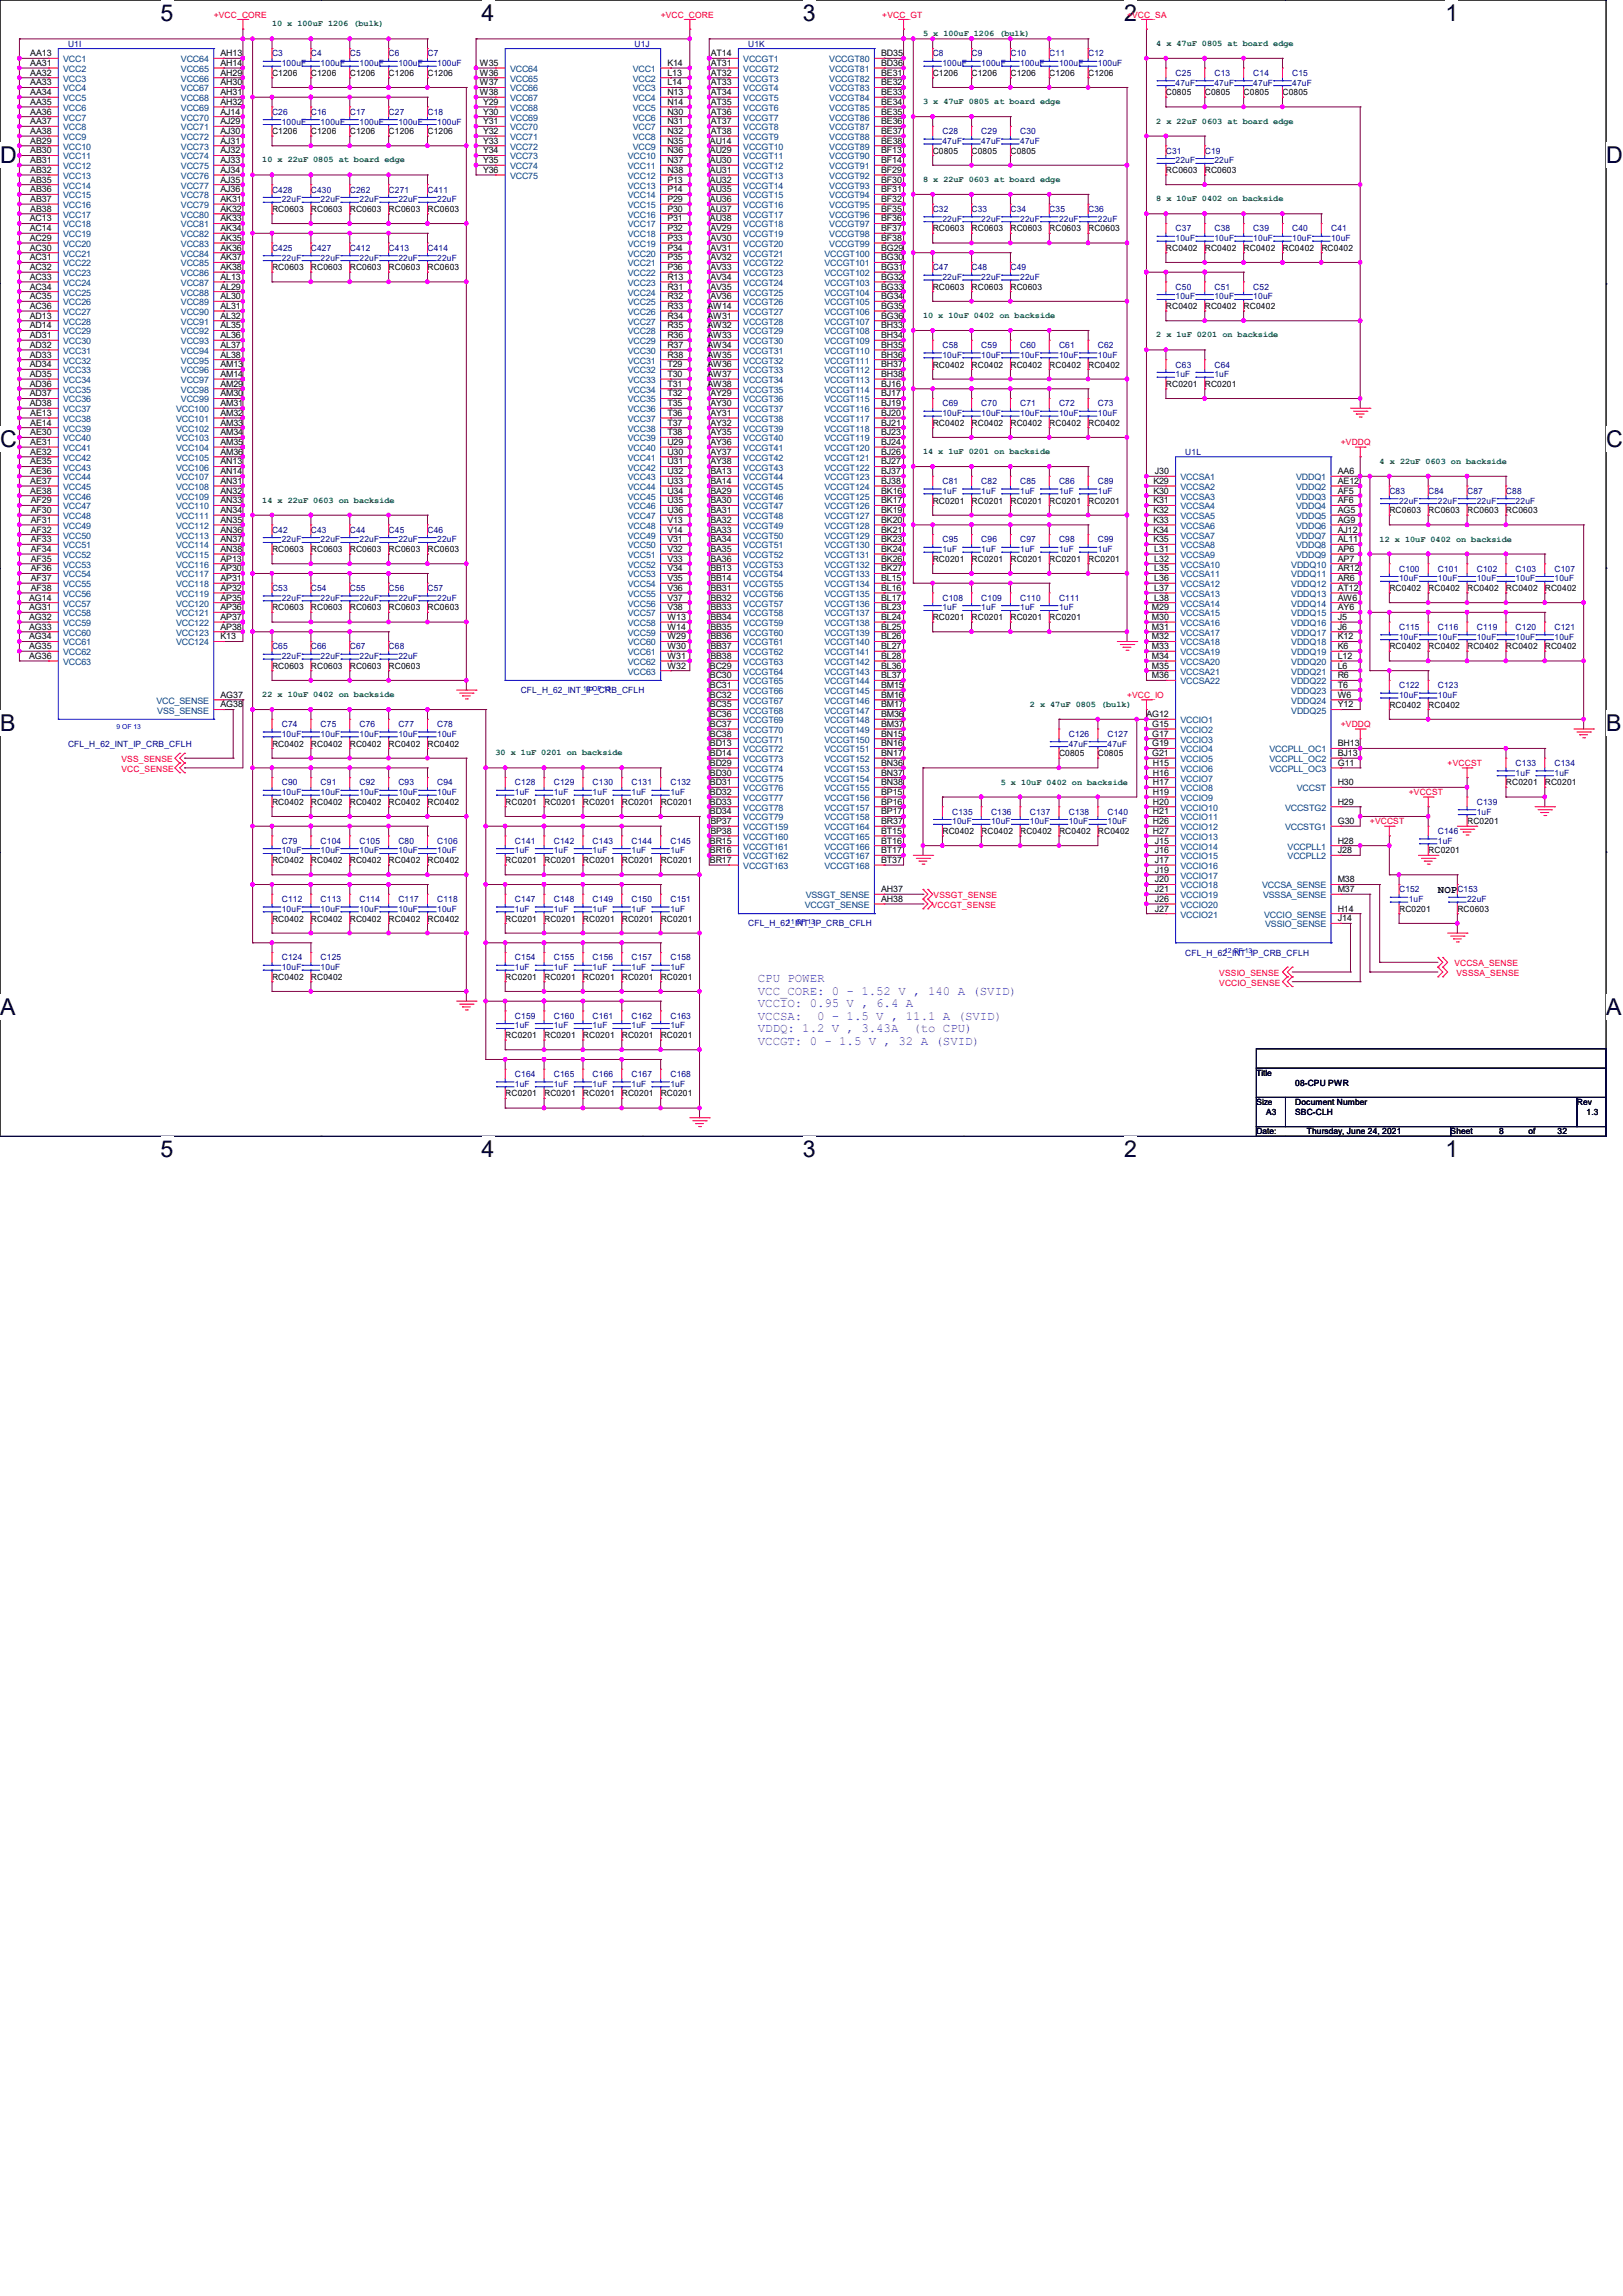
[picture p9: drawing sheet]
<svg xmlns="http://www.w3.org/2000/svg" width="297mm" height="420mm" viewBox="0 0 297 420" stroke-linecap="round" stroke-linejoin="round" font-family="sans-serif">
<defs><g id="words">
<g font-size="4.2">
<text x="29.4" y="3.8">5</text>
<text x="88.1" y="3.8">4</text>
<text x="146.9" y="3.8">3</text>
<text x="205.7" y="3.8">2</text>
<text x="264.5" y="3.8">1</text>
<text x="0" y="29.8">D</text>
<text x="293.9" y="29.8">D</text>
<text x="0" y="81.7">C</text>
<text x="293.9" y="81.7">C</text>
<text x="0" y="133.7">B</text>
<text x="293.9" y="133.7">B</text>
<text x="0" y="185.6">A</text>
<text x="293.9" y="185.6">A</text>
<text x="29.4" y="211.7">5</text>
<text x="88.1" y="211.7">4</text>
<text x="146.9" y="211.7">3</text>
<text x="205.7" y="211.7">2</text>
<text x="264.5" y="211.7">1</text>
</g>
<g font-size="2.3" fill="#8000ff">
<text x="138.7" y="179.7">CPU POWER</text>
<text x="138.7" y="181.9">VCC_CORE: 0 - 1.52 V , 140 A (SVID)</text>
<text x="138.7" y="184.2">VCCIO: 0.95 V , 6.4 A</text>
<text x="138.7" y="186.5">VCCSA:</text>
<text x="138.7" y="188.8">VDDQ: 1.2 V , 3.43A</text>
<text x="138.7" y="191.1">VCCGT: 0 - 1.5 V , 32 A (SVID)</text>
<text x="149.5" y="186.5">0 - 1.5 V , 11.1 A (SVID)</text>
<text x="167.1" y="188.8">(to CPU)</text>
</g>
<text font-size="1.9" x="263.1" y="163.4">NOP</text>
<g font-size="1.6" fill="#f00">
<text x="39.1" y="3.2">+VCC_CORE</text>
<text x="120.9" y="3.2">+VCC_CORE</text>
<text x="161.5" y="3.2">+VCC_GT</text>
<text x="206.2" y="3.2">+VCC_SA</text>
<text x="245.4" y="81.4">+VDDQ</text>
<text x="206.2" y="127.7">+VCC_IO</text>
<text x="245.4" y="133">+VDDQ</text>
<text x="22.2" y="139.4">VSS_SENSE</text>
<text x="22.2" y="141.2">VCC_SENSE</text>
<text x="264.9" y="140.1">+VCCST</text>
<text x="257.8" y="145.5">+VCCST</text>
<text x="250.7" y="150.8">+VCCST</text>
<text x="170.5" y="166.1">VCCGT_SENSE</text>
<text x="170.9" y="164.3">VSSGT_SENSE</text>
<text x="223.1" y="178.5">VSSIO_SENSE</text>
<text x="266.1" y="176.7">VCCSA_SENSE</text>
<text x="266.5" y="178.5">VSSSA_SENSE</text>
<text x="223.1" y="180.3">VCCIO_SENSE</text>
</g>
<g font-size="1.6" fill="#008000">
<text x="49.8" y="4.8">10 x 100uF 1206 (bulk)</text>
<text x="168.9" y="6.6">5 x 100uF 1206 (bulk)</text>
<text x="211.6" y="8.4">4 x 47uF 0805 at board edge</text>
<text x="168.9" y="19.1">3 x 47uF 0805 at board edge</text>
<text x="211.6" y="22.6">2 x 22uF 0603 at board edge</text>
<text x="48" y="29.7">10 x 22uF 0805 at board edge</text>
<text x="168.9" y="33.3">8 x 22uF 0603 at board edge</text>
<text x="211.6" y="36.8">8 x 10uF 0402 on backside</text>
<text x="168.9" y="58.2">10 x 10uF 0402 on backside</text>
<text x="211.6" y="61.7">2 x 1uF 0201 on backside</text>
<text x="168.9" y="83.1">14 x 1uF 0201 on backside</text>
<text x="252.5" y="84.8">4 x 22uF 0603 on backside</text>
<text x="48" y="91.9">14 x 22uF 0603 on backside</text>
<text x="252.5" y="99.1">12 x 10uF 0402 on backside</text>
<text x="48" y="127.5">22 x 10uF 0402 on backside</text>
<text x="188.5" y="129.3">2 x 47uF 0805 (bulk)</text>
<text x="90.7" y="138.2">30 x 1uF 0201 on backside</text>
<text x="183.1" y="143.5">5 x 10uF 0402 on backside</text>
</g>
<g font-size="1.6">
<text x="5.5" y="10.3">AA13</text>
<text x="40.3" y="10.3">AH13</text>
<text x="130.1" y="10.3">AT14</text>
<text x="161.2" y="10.3">BD35</text>
<text x="5.5" y="17.4">AA34</text>
<text x="5.5" y="15.6">AA33</text>
<text x="5.5" y="13.8">AA32</text>
<text x="5.5" y="12.1">AA31</text>
<text x="40.3" y="17.4">AH31</text>
<text x="40.3" y="15.6">AH30</text>
<text x="40.3" y="13.8">AH29</text>
<text x="40.3" y="12.1">AH14</text>
<text x="49.8" y="13.9">C1206</text>
<text x="56.9" y="13.9">C1206</text>
<text x="64" y="13.9">C1206</text>
<text x="71.1" y="13.9">C1206</text>
<text x="78.2" y="13.9">C1206</text>
<text x="87.8" y="17.4">W38</text>
<text x="87.8" y="15.6">W37</text>
<text x="87.8" y="13.8">W36</text>
<text x="87.8" y="12.1">W35</text>
<text x="122.1" y="17.4">N13</text>
<text x="122.1" y="15.6">L14</text>
<text x="122.1" y="13.8">L13</text>
<text x="122.1" y="12.1">K14</text>
<text x="130.1" y="12.1">AT31</text>
<text x="130.1" y="17.4">AT34</text>
<text x="130.1" y="15.6">AT33</text>
<text x="130.1" y="13.8">AT32</text>
<text x="161.2" y="12.1">BD36</text>
<text x="161.2" y="13.8">BE31</text>
<text x="161.2" y="15.6">BE32</text>
<text x="161.2" y="17.4">BE33</text>
<text x="170.7" y="13.9">C1206</text>
<text x="177.8" y="13.9">C1206</text>
<text x="184.9" y="13.9">C1206</text>
<text x="192" y="13.9">C1206</text>
<text x="199.1" y="13.9">C1206</text>
<text x="213.4" y="17.4">C0805</text>
<text x="220.5" y="17.4">C0805</text>
<text x="227.6" y="17.4">C0805</text>
<text x="234.7" y="17.4">C0805</text>
<text x="5.5" y="22.7">AA37</text>
<text x="5.5" y="21">AA36</text>
<text x="5.5" y="19.2">AA35</text>
<text x="40.3" y="22.7">AJ29</text>
<text x="40.3" y="21">AJ14</text>
<text x="40.3" y="19.2">AH32</text>
<text x="88.4" y="22.7">Y31</text>
<text x="88.4" y="21">Y30</text>
<text x="88.4" y="19.2">Y29</text>
<text x="122.1" y="19.2">N14</text>
<text x="122.1" y="22.7">N31</text>
<text x="122.1" y="21">N30</text>
<text x="130.1" y="22.7">AT37</text>
<text x="130.1" y="21">AT36</text>
<text x="130.1" y="19.2">AT35</text>
<text x="161.2" y="22.7">BE36</text>
<text x="161.2" y="21">BE35</text>
<text x="161.2" y="19.2">BE34</text>
<text x="5.5" y="29.8">AB31</text>
<text x="5.5" y="28.1">AB30</text>
<text x="5.5" y="26.3">AB29</text>
<text x="5.5" y="24.5">AA38</text>
<text x="40.3" y="29.8">AJ33</text>
<text x="40.3" y="28.1">AJ32</text>
<text x="40.3" y="26.3">AJ31</text>
<text x="40.3" y="24.5">AJ30</text>
<text x="49.8" y="24.6">C1206</text>
<text x="56.9" y="24.6">C1206</text>
<text x="64" y="24.6">C1206</text>
<text x="71.1" y="24.6">C1206</text>
<text x="78.2" y="24.6">C1206</text>
<text x="88.4" y="24.5">Y32</text>
<text x="88.4" y="29.8">Y35</text>
<text x="88.4" y="28.1">Y34</text>
<text x="88.4" y="26.3">Y33</text>
<text x="122.1" y="29.8">N37</text>
<text x="122.1" y="28.1">N36</text>
<text x="122.1" y="26.3">N35</text>
<text x="122.1" y="24.5">N32</text>
<text x="129.9" y="29.8">AU30</text>
<text x="129.9" y="28.1">AU29</text>
<text x="129.9" y="26.3">AU14</text>
<text x="130.1" y="24.5">AT38</text>
<text x="161.2" y="26.3">BE38</text>
<text x="161.2" y="24.5">BE37</text>
<text x="161.2" y="29.8">BF14</text>
<text x="161.2" y="28.1">BF13</text>
<text x="170.7" y="28.1">C0805</text>
<text x="177.8" y="28.1">C0805</text>
<text x="184.9" y="28.1">C0805</text>
<text x="5.5" y="35.2">AB36</text>
<text x="5.5" y="33.4">AB35</text>
<text x="5.5" y="31.6">AB32</text>
<text x="40.3" y="35.2">AJ36</text>
<text x="40.3" y="33.4">AJ35</text>
<text x="40.3" y="31.6">AJ34</text>
<text x="88.4" y="31.6">Y36</text>
<text x="122.1" y="35.2">P14</text>
<text x="122.1" y="33.4">P13</text>
<text x="122.1" y="31.6">N38</text>
<text x="129.9" y="31.6">AU31</text>
<text x="129.9" y="35.2">AU35</text>
<text x="129.9" y="33.4">AU32</text>
<text x="161.2" y="35.2">BF31</text>
<text x="161.2" y="33.4">BF30</text>
<text x="161.2" y="31.6">BF29</text>
<text x="213.4" y="31.7">RC0603</text>
<text x="220.5" y="31.7">RC0603</text>
<text x="5.5" y="40.5">AC13</text>
<text x="5.5" y="38.7">AB38</text>
<text x="5.5" y="37">AB37</text>
<text x="40.3" y="40.5">AK33</text>
<text x="40.3" y="38.7">AK32</text>
<text x="40.3" y="37">AK31</text>
<text x="49.8" y="38.8">RC0603</text>
<text x="56.9" y="38.8">RC0603</text>
<text x="64" y="38.8">RC0603</text>
<text x="71.1" y="38.8">RC0603</text>
<text x="78.2" y="38.8">RC0603</text>
<text x="122.1" y="40.5">P31</text>
<text x="122.1" y="38.7">P30</text>
<text x="122.1" y="37">P29</text>
<text x="129.9" y="40.5">AU38</text>
<text x="129.9" y="38.7">AU37</text>
<text x="129.9" y="37">AU36</text>
<text x="161.2" y="40.5">BF36</text>
<text x="161.2" y="38.7">BF35</text>
<text x="161.2" y="37">BF32</text>
<text x="5.5" y="42.3">AC14</text>
<text x="5.5" y="47.6">AC31</text>
<text x="5.5" y="45.8">AC30</text>
<text x="5.5" y="44.1">AC29</text>
<text x="40.3" y="42.3">AK34</text>
<text x="40.3" y="47.6">AK37</text>
<text x="40.3" y="45.8">AK36</text>
<text x="40.3" y="44.1">AK35</text>
<text x="122.1" y="44.1">P33</text>
<text x="122.1" y="42.3">P32</text>
<text x="122.1" y="47.6">P35</text>
<text x="122.1" y="45.8">P34</text>
<text x="130" y="47.6">AV32</text>
<text x="130" y="45.8">AV31</text>
<text x="130" y="44.1">AV30</text>
<text x="130" y="42.3">AV29</text>
<text x="161.2" y="44.1">BF38</text>
<text x="161.2" y="42.3">BF37</text>
<text x="161.2" y="47.6">BG30</text>
<text x="161.2" y="45.8">BG29</text>
<text x="170.7" y="42.3">RC0603</text>
<text x="177.8" y="42.3">RC0603</text>
<text x="184.9" y="42.3">RC0603</text>
<text x="192" y="42.3">RC0603</text>
<text x="199.1" y="42.3">RC0603</text>
<text x="213.4" y="45.9">RC0402</text>
<text x="220.5" y="45.9">RC0402</text>
<text x="227.6" y="45.9">RC0402</text>
<text x="234.7" y="45.9">RC0402</text>
<text x="241.8" y="45.9">RC0402</text>
<text x="5.5" y="53">AC34</text>
<text x="5.5" y="51.2">AC33</text>
<text x="5.5" y="49.4">AC32</text>
<text x="40.3" y="53">AL29</text>
<text x="40.3" y="51.2">AL13</text>
<text x="40.3" y="49.4">AK38</text>
<text x="49.8" y="49.4">RC0603</text>
<text x="56.9" y="49.4">RC0603</text>
<text x="64" y="49.4">RC0603</text>
<text x="71.1" y="49.4">RC0603</text>
<text x="78.2" y="49.4">RC0603</text>
<text x="122.1" y="53">R31</text>
<text x="122.1" y="51.2">R13</text>
<text x="122.1" y="49.4">P36</text>
<text x="130" y="51.2">AV34</text>
<text x="130" y="49.4">AV33</text>
<text x="130" y="53">AV35</text>
<text x="161.2" y="53">BG33</text>
<text x="161.2" y="51.2">BG32</text>
<text x="161.2" y="49.4">BG31</text>
<text x="170.7" y="53">RC0603</text>
<text x="177.8" y="53">RC0603</text>
<text x="184.9" y="53">RC0603</text>
<text x="5.5" y="58.3">AD13</text>
<text x="5.5" y="56.5">AC36</text>
<text x="5.5" y="54.7">AC35</text>
<text x="40.3" y="58.3">AL32</text>
<text x="40.3" y="56.5">AL31</text>
<text x="40.3" y="54.7">AL30</text>
<text x="122.1" y="58.3">R34</text>
<text x="122.1" y="56.5">R33</text>
<text x="122.1" y="54.7">R32</text>
<text x="129.5" y="58.3">AW31</text>
<text x="129.5" y="56.5">AW14</text>
<text x="130" y="54.7">AV36</text>
<text x="161.2" y="58.3">BG36</text>
<text x="161.2" y="56.5">BG35</text>
<text x="161.2" y="54.7">BG34</text>
<text x="213.4" y="56.6">RC0402</text>
<text x="220.5" y="56.6">RC0402</text>
<text x="227.6" y="56.6">RC0402</text>
<text x="5.5" y="60.1">AD14</text>
<text x="5.5" y="65.4">AD33</text>
<text x="5.5" y="63.6">AD32</text>
<text x="5.5" y="61.8">AD31</text>
<text x="40.3" y="61.8">AL36</text>
<text x="40.3" y="60.1">AL35</text>
<text x="40.3" y="65.4">AL38</text>
<text x="40.3" y="63.6">AL37</text>
<text x="122.1" y="61.8">R36</text>
<text x="122.1" y="60.1">R35</text>
<text x="122.1" y="65.4">R38</text>
<text x="122.1" y="63.6">R37</text>
<text x="129.5" y="65.4">AW35</text>
<text x="129.5" y="63.6">AW34</text>
<text x="129.5" y="61.8">AW33</text>
<text x="129.5" y="60.1">AW32</text>
<text x="161.2" y="61.8">BH34</text>
<text x="161.2" y="60.1">BH33</text>
<text x="161.2" y="65.4">BH36</text>
<text x="161.2" y="63.6">BH35</text>
<text x="5.5" y="70.7">AD36</text>
<text x="5.5" y="69">AD35</text>
<text x="5.5" y="67.2">AD34</text>
<text x="40.3" y="70.7">AM29</text>
<text x="40.3" y="69">AM14</text>
<text x="40.3" y="67.2">AM13</text>
<text x="122.1" y="70.7">T31</text>
<text x="122.1" y="69">T30</text>
<text x="122.1" y="67.2">T29</text>
<text x="129.5" y="70.7">AW38</text>
<text x="129.5" y="69">AW37</text>
<text x="129.5" y="67.2">AW36</text>
<text x="161.2" y="70.7">BJ16</text>
<text x="161.2" y="69">BH38</text>
<text x="161.2" y="67.2">BH37</text>
<text x="170.7" y="67.2">RC0402</text>
<text x="177.8" y="67.2">RC0402</text>
<text x="184.9" y="67.2">RC0402</text>
<text x="192" y="67.2">RC0402</text>
<text x="199.1" y="67.2">RC0402</text>
<text x="213.4" y="70.8">RC0201</text>
<text x="220.5" y="70.8">RC0201</text>
<text x="5.5" y="74.3">AD38</text>
<text x="5.5" y="72.5">AD37</text>
<text x="5.5" y="77.9">AE14</text>
<text x="5.5" y="76.1">AE13</text>
<text x="40.3" y="72.5">AM30</text>
<text x="40.3" y="77.9">AM33</text>
<text x="40.3" y="76.1">AM32</text>
<text x="40.3" y="74.3">AM31</text>
<text x="122.1" y="77.9">T37</text>
<text x="122.1" y="76.1">T36</text>
<text x="122.1" y="74.3">T35</text>
<text x="122.1" y="72.5">T32</text>
<text x="130" y="77.9">AY32</text>
<text x="130" y="76.1">AY31</text>
<text x="130" y="74.3">AY30</text>
<text x="130" y="72.5">AY29</text>
<text x="161.2" y="77.9">BJ21</text>
<text x="161.2" y="76.1">BJ20</text>
<text x="161.2" y="74.3">BJ19</text>
<text x="161.2" y="72.5">BJ17</text>
<text x="170.7" y="77.9">RC0402</text>
<text x="177.8" y="77.9">RC0402</text>
<text x="184.9" y="77.9">RC0402</text>
<text x="192" y="77.9">RC0402</text>
<text x="199.1" y="77.9">RC0402</text>
<text x="5.5" y="83.2">AE32</text>
<text x="5.5" y="81.4">AE31</text>
<text x="5.5" y="79.6">AE30</text>
<text x="40.3" y="83.2">AM36</text>
<text x="40.3" y="81.4">AM35</text>
<text x="40.3" y="79.6">AM34</text>
<text x="122.1" y="79.6">T38</text>
<text x="122.1" y="83.2">U30</text>
<text x="122.1" y="81.4">U29</text>
<text x="130" y="83.2">AY37</text>
<text x="130" y="81.4">AY36</text>
<text x="130" y="79.6">AY35</text>
<text x="161.2" y="79.6">BJ23</text>
<text x="161.2" y="83.2">BJ26</text>
<text x="161.2" y="81.4">BJ24</text>
<text x="5.5" y="88.5">AE37</text>
<text x="5.5" y="86.7">AE36</text>
<text x="5.5" y="85">AE35</text>
<text x="40.3" y="88.5">AN31</text>
<text x="40.3" y="86.7">AN14</text>
<text x="40.3" y="85">AN13</text>
<text x="122.1" y="88.5">U33</text>
<text x="122.1" y="86.7">U32</text>
<text x="122.1" y="85">U31</text>
<text x="130" y="88.5">BA14</text>
<text x="130" y="86.7">BA13</text>
<text x="130" y="85">AY38</text>
<text x="161.2" y="88.5">BJ38</text>
<text x="161.2" y="86.7">BJ37</text>
<text x="161.2" y="85">BJ27</text>
<text x="211.1" y="88.5">K29</text>
<text x="211.3" y="86.7">J30</text>
<text x="244.8" y="88.5">AE12</text>
<text x="244.8" y="86.7">AA6</text>
<text x="5.5" y="90.3">AE38</text>
<text x="5.6" y="95.6">AF31</text>
<text x="5.6" y="93.9">AF30</text>
<text x="5.6" y="92.1">AF29</text>
<text x="40.3" y="90.3">AN32</text>
<text x="40.3" y="95.6">AN35</text>
<text x="40.3" y="93.9">AN34</text>
<text x="40.3" y="92.1">AN33</text>
<text x="122.1" y="95.6">V13</text>
<text x="122.1" y="93.9">U36</text>
<text x="122.1" y="92.1">U35</text>
<text x="122.1" y="90.3">U34</text>
<text x="130" y="90.3">BA29</text>
<text x="130" y="95.6">BA32</text>
<text x="130" y="93.9">BA31</text>
<text x="130" y="92.1">BA30</text>
<text x="161.2" y="95.6">BK20</text>
<text x="161.2" y="93.9">BK19</text>
<text x="161.2" y="92.1">BK17</text>
<text x="161.2" y="90.3">BK16</text>
<text x="170.7" y="92.1">RC0201</text>
<text x="177.8" y="92.1">RC0201</text>
<text x="184.9" y="92.1">RC0201</text>
<text x="192" y="92.1">RC0201</text>
<text x="199.1" y="92.1">RC0201</text>
<text x="211.1" y="90.3">K30</text>
<text x="211.1" y="92.1">K31</text>
<text x="211.1" y="93.9">K32</text>
<text x="211.1" y="95.6">K33</text>
<text x="244.8" y="95.6">AG9</text>
<text x="244.8" y="93.9">AG5</text>
<text x="244.8" y="92.1">AF6</text>
<text x="244.8" y="90.3">AF5</text>
<text x="254.3" y="93.9">RC0603</text>
<text x="261.4" y="93.9">RC0603</text>
<text x="268.5" y="93.9">RC0603</text>
<text x="275.6" y="93.9">RC0603</text>
<text x="5.6" y="101">AF34</text>
<text x="5.6" y="99.2">AF33</text>
<text x="5.6" y="97.4">AF32</text>
<text x="40.3" y="101">AN38</text>
<text x="40.3" y="99.2">AN37</text>
<text x="40.3" y="97.4">AN36</text>
<text x="49.8" y="101">RC0603</text>
<text x="56.9" y="101">RC0603</text>
<text x="64" y="101">RC0603</text>
<text x="71.1" y="101">RC0603</text>
<text x="78.2" y="101">RC0603</text>
<text x="122.1" y="97.4">V14</text>
<text x="122.1" y="101">V32</text>
<text x="122.1" y="99.2">V31</text>
<text x="130" y="101">BA35</text>
<text x="130" y="99.2">BA34</text>
<text x="130" y="97.4">BA33</text>
<text x="161.2" y="97.4">BK21</text>
<text x="161.2" y="99.2">BK23</text>
<text x="161.2" y="101">BK24</text>
<text x="211.1" y="97.4">K34</text>
<text x="211.1" y="99.2">K35</text>
<text x="211.2" y="101">L31</text>
<text x="244.8" y="101">AP6</text>
<text x="244.8" y="99.2">AL11</text>
<text x="244.8" y="97.4">AJ12</text>
<text x="5.6" y="106.3">AF37</text>
<text x="5.6" y="104.5">AF36</text>
<text x="5.6" y="102.7">AF35</text>
<text x="40.3" y="106.3">AP31</text>
<text x="40.3" y="104.5">AP30</text>
<text x="40.3" y="102.7">AP13</text>
<text x="122.1" y="106.3">V35</text>
<text x="122.1" y="104.5">V34</text>
<text x="122.1" y="102.7">V33</text>
<text x="130" y="106.3">BB14</text>
<text x="130" y="104.5">BB13</text>
<text x="130" y="102.7">BA36</text>
<text x="161.2" y="102.7">BK26</text>
<text x="161.2" y="104.5">BK27</text>
<text x="161.2" y="106.3">BL15</text>
<text x="170.7" y="102.8">RC0201</text>
<text x="177.8" y="102.8">RC0201</text>
<text x="184.9" y="102.8">RC0201</text>
<text x="192" y="102.8">RC0201</text>
<text x="199.1" y="102.8">RC0201</text>
<text x="211.2" y="102.7">L32</text>
<text x="211.2" y="104.5">L35</text>
<text x="211.2" y="106.3">L36</text>
<text x="244.8" y="106.3">AR6</text>
<text x="244.8" y="104.5">AR12</text>
<text x="244.8" y="102.7">AP7</text>
<text x="5.3" y="113.4">AG32</text>
<text x="5.3" y="111.6">AG31</text>
<text x="5.3" y="109.9">AG14</text>
<text x="5.6" y="108.1">AF38</text>
<text x="40.3" y="108.1">AP32</text>
<text x="40.3" y="113.4">AP37</text>
<text x="40.3" y="111.6">AP36</text>
<text x="40.3" y="109.9">AP35</text>
<text x="49.8" y="111.7">RC0603</text>
<text x="56.9" y="111.7">RC0603</text>
<text x="64" y="111.7">RC0603</text>
<text x="71.1" y="111.7">RC0603</text>
<text x="78.2" y="111.7">RC0603</text>
<text x="122.1" y="113.4">W13</text>
<text x="122.1" y="111.6">V38</text>
<text x="122.1" y="109.9">V37</text>
<text x="122.1" y="108.1">V36</text>
<text x="130" y="109.9">BB32</text>
<text x="130" y="108.1">BB31</text>
<text x="130" y="113.4">BB34</text>
<text x="130" y="111.6">BB33</text>
<text x="161.2" y="108.1">BL16</text>
<text x="161.2" y="109.9">BL17</text>
<text x="161.2" y="111.6">BL23</text>
<text x="161.2" y="113.4">BL24</text>
<text x="170.7" y="113.5">RC0201</text>
<text x="177.8" y="113.5">RC0201</text>
<text x="184.9" y="113.5">RC0201</text>
<text x="192" y="113.5">RC0201</text>
<text x="210.8" y="111.6">M29</text>
<text x="210.8" y="113.4">M30</text>
<text x="211.2" y="108.1">L37</text>
<text x="211.2" y="109.9">L38</text>
<text x="244.8" y="113.4">J5</text>
<text x="244.8" y="111.6">AY6</text>
<text x="244.8" y="109.9">AW6</text>
<text x="244.8" y="108.1">AT12</text>
<text x="254.3" y="108.1">RC0402</text>
<text x="261.4" y="108.1">RC0402</text>
<text x="268.5" y="108.1">RC0402</text>
<text x="275.6" y="108.1">RC0402</text>
<text x="282.7" y="108.1">RC0402</text>
<text x="5.3" y="115.2">AG33</text>
<text x="5.3" y="118.7">AG35</text>
<text x="5.3" y="117">AG34</text>
<text x="40.3" y="117">K13</text>
<text x="40.3" y="115.2">AP38</text>
<text x="122.1" y="117">W29</text>
<text x="122.1" y="115.2">W14</text>
<text x="122.1" y="118.7">W30</text>
<text x="130" y="118.7">BB37</text>
<text x="130" y="117">BB36</text>
<text x="130" y="115.2">BB35</text>
<text x="161.2" y="118.7">BL27</text>
<text x="161.2" y="117">BL26</text>
<text x="161.2" y="115.2">BL25</text>
<text x="210.8" y="115.2">M31</text>
<text x="210.8" y="117">M32</text>
<text x="210.8" y="118.7">M33</text>
<text x="244.8" y="117">K12</text>
<text x="244.8" y="115.2">J6</text>
<text x="244.8" y="118.7">K6</text>
<text x="254.3" y="118.8">RC0402</text>
<text x="261.4" y="118.8">RC0402</text>
<text x="268.5" y="118.8">RC0402</text>
<text x="275.6" y="118.8">RC0402</text>
<text x="282.7" y="118.8">RC0402</text>
<text x="5.3" y="120.5">AG36</text>
<text x="49.8" y="122.3">RC0603</text>
<text x="56.9" y="122.3">RC0603</text>
<text x="64" y="122.3">RC0603</text>
<text x="71.1" y="122.3">RC0603</text>
<text x="122.1" y="122.3">W32</text>
<text x="122.1" y="120.5">W31</text>
<text x="129.9" y="122.3">BC29</text>
<text x="129.9" y="124.1">BC30</text>
<text x="129.9" y="125.9">BC31</text>
<text x="130" y="120.5">BB38</text>
<text x="161.2" y="122.3">BL36</text>
<text x="161.2" y="125.9">BM15</text>
<text x="161.2" y="124.1">BL37</text>
<text x="161.2" y="120.5">BL28</text>
<text x="210.8" y="120.5">M34</text>
<text x="210.8" y="122.3">M35</text>
<text x="210.8" y="124.1">M36</text>
<text x="244.8" y="125.9">T6</text>
<text x="244.8" y="124.1">R6</text>
<text x="244.8" y="122.3">L6</text>
<text x="244.8" y="120.5">L12</text>
<text x="40.3" y="127.6">AG37</text>
<text x="40.3" y="129.4">AG38</text>
<text x="129.9" y="127.6">BC32</text>
<text x="129.9" y="129.4">BC35</text>
<text x="129.9" y="131.2">BC36</text>
<text x="161.2" y="131.2">BM36</text>
<text x="161.2" y="129.4">BM17</text>
<text x="161.2" y="127.6">BM16</text>
<text x="209.8" y="131.2">AG12</text>
<text x="244.8" y="129.4">Y12</text>
<text x="244.8" y="127.6">W6</text>
<text x="254.3" y="129.5">RC0402</text>
<text x="261.4" y="129.5">RC0402</text>
<text x="49.8" y="136.6">RC0402</text>
<text x="56.9" y="136.6">RC0402</text>
<text x="64" y="136.6">RC0402</text>
<text x="71.1" y="136.6">RC0402</text>
<text x="78.2" y="136.6">RC0402</text>
<text x="129.9" y="133">BC37</text>
<text x="129.9" y="134.7">BC38</text>
<text x="129.9" y="136.5">BD13</text>
<text x="161.2" y="133">BM37</text>
<text x="161.2" y="134.7">BN15</text>
<text x="161.2" y="136.5">BN16</text>
<text x="210.9" y="133">G15</text>
<text x="210.9" y="134.7">G17</text>
<text x="210.9" y="136.5">G19</text>
<text x="244.8" y="136.5">BH13</text>
<text x="129.9" y="138.3">BD14</text>
<text x="129.9" y="140.1">BD29</text>
<text x="129.9" y="141.9">BD30</text>
<text x="129.9" y="143.6">BD31</text>
<text x="161.2" y="138.3">BN17</text>
<text x="161.2" y="140.1">BN36</text>
<text x="161.2" y="141.9">BN37</text>
<text x="161.2" y="143.6">BN38</text>
<text x="193.8" y="138.3">C0805</text>
<text x="200.9" y="138.3">C0805</text>
<text x="210.9" y="138.3">G21</text>
<text x="211" y="140.1">H15</text>
<text x="211" y="141.9">H16</text>
<text x="211" y="143.6">H17</text>
<text x="244.8" y="143.6">H30</text>
<text x="244.8" y="140.1">G11</text>
<text x="244.8" y="138.3">BJ13</text>
<text x="275.6" y="143.7">RC0201</text>
<text x="282.7" y="143.7">RC0201</text>
<text x="49.8" y="147.2">RC0402</text>
<text x="56.9" y="147.2">RC0402</text>
<text x="64" y="147.2">RC0402</text>
<text x="71.1" y="147.2">RC0402</text>
<text x="78.2" y="147.2">RC0402</text>
<text x="92.5" y="147.2">RC0201</text>
<text x="99.6" y="147.2">RC0201</text>
<text x="106.7" y="147.2">RC0201</text>
<text x="113.8" y="147.2">RC0201</text>
<text x="120.9" y="147.2">RC0201</text>
<text x="129.9" y="145.4">BD32</text>
<text x="129.9" y="147.2">BD33</text>
<text x="129.9" y="149">BD34</text>
<text x="161.2" y="145.4">BP15</text>
<text x="161.2" y="147.2">BP16</text>
<text x="161.2" y="149">BP17</text>
<text x="211" y="145.4">H19</text>
<text x="211" y="147.2">H20</text>
<text x="211" y="149">H21</text>
<text x="244.8" y="147.2">H29</text>
<text x="129.9" y="154.3">BR15</text>
<text x="130" y="150.8">BP37</text>
<text x="130" y="152.5">BP38</text>
<text x="161.2" y="150.8">BR37</text>
<text x="161.2" y="152.5">BT15</text>
<text x="161.2" y="154.3">BT16</text>
<text x="172.5" y="152.6">RC0402</text>
<text x="179.6" y="152.6">RC0402</text>
<text x="186.7" y="152.6">RC0402</text>
<text x="193.8" y="152.6">RC0402</text>
<text x="200.9" y="152.6">RC0402</text>
<text x="211" y="150.8">H26</text>
<text x="211" y="152.5">H27</text>
<text x="211.3" y="154.3">J15</text>
<text x="244.8" y="150.8">G30</text>
<text x="244.8" y="154.3">H28</text>
<text x="268.5" y="150.8">RC0201</text>
<text x="49.8" y="157.9">RC0402</text>
<text x="56.9" y="157.9">RC0402</text>
<text x="64" y="157.9">RC0402</text>
<text x="71.1" y="157.9">RC0402</text>
<text x="78.2" y="157.9">RC0402</text>
<text x="92.5" y="157.9">RC0201</text>
<text x="99.6" y="157.9">RC0201</text>
<text x="106.7" y="157.9">RC0201</text>
<text x="113.8" y="157.9">RC0201</text>
<text x="120.9" y="157.9">RC0201</text>
<text x="129.9" y="156.1">BR16</text>
<text x="129.9" y="157.9">BR17</text>
<text x="161.2" y="156.1">BT17</text>
<text x="161.2" y="157.9">BT37</text>
<text x="211.3" y="156.1">J16</text>
<text x="211.3" y="157.9">J17</text>
<text x="211.3" y="159.6">J19</text>
<text x="211.3" y="161.4">J20</text>
<text x="244.8" y="161.4">M38</text>
<text x="244.8" y="156.1">J28</text>
<text x="261.4" y="156.1">RC0201</text>
<text x="161.2" y="165">AH38</text>
<text x="161.2" y="163.2">AH37</text>
<text x="211.3" y="163.2">J21</text>
<text x="211.3" y="165">J26</text>
<text x="211.3" y="166.8">J27</text>
<text x="244.8" y="166.8">H14</text>
<text x="244.8" y="163.2">M37</text>
<text x="256" y="166.8">RC0201</text>
<text x="266.7" y="166.8">RC0603</text>
<text x="49.8" y="168.6">RC0402</text>
<text x="56.9" y="168.6">RC0402</text>
<text x="64" y="168.6">RC0402</text>
<text x="71.1" y="168.6">RC0402</text>
<text x="78.2" y="168.6">RC0402</text>
<text x="92.5" y="168.6">RC0201</text>
<text x="99.6" y="168.6">RC0201</text>
<text x="106.7" y="168.6">RC0201</text>
<text x="113.8" y="168.6">RC0201</text>
<text x="120.9" y="168.6">RC0201</text>
<text x="244.8" y="168.5">J14</text>
<text x="49.8" y="179.2">RC0402</text>
<text x="56.9" y="179.2">RC0402</text>
<text x="92.5" y="179.2">RC0201</text>
<text x="99.6" y="179.2">RC0201</text>
<text x="106.7" y="179.2">RC0201</text>
<text x="113.8" y="179.2">RC0201</text>
<text x="120.9" y="179.2">RC0201</text>
<text x="92.5" y="189.9">RC0201</text>
<text x="99.6" y="189.9">RC0201</text>
<text x="106.7" y="189.9">RC0201</text>
<text x="113.8" y="189.9">RC0201</text>
<text x="120.9" y="189.9">RC0201</text>
<text x="229.9" y="196.8">Title</text>
<text x="92.5" y="200.6">RC0201</text>
<text x="99.6" y="200.6">RC0201</text>
<text x="106.7" y="200.6">RC0201</text>
<text x="113.8" y="200.6">RC0201</text>
<text x="120.9" y="200.6">RC0201</text>
<text x="229.9" y="202.2">Size</text>
<text x="231.7" y="204">A3</text>
<text x="237" y="202.2">Document Number</text>
<text x="237" y="204">SBC-CLH</text>
<text x="237" y="198.6">08-CPU PWR</text>
<text x="288.6" y="202.2">Rev</text>
<text x="290.4" y="204">1.3</text>
<text x="229.9" y="207.5">Date:</text>
<text x="239.1" y="207.5">Thursday, June 24, 2021</text>
<text x="265.5" y="207.5">Sheet</text>
<text x="274.4" y="207.5">8</text>
<text x="279.7" y="207.5">of</text>
<text x="285" y="207.5">32</text>
</g>
<g font-size="1.6" fill="#004080">
<text x="11.6" y="11.4">VCC1</text>
<text x="33.1" y="11.4">VCC64</text>
<text x="136" y="11.4">VCCGT1</text>
<text x="151.8" y="11.4">VCCGT80</text>
<text x="11.6" y="16.7">VCC4</text>
<text x="11.6" y="14.9">VCC3</text>
<text x="11.6" y="13.2">VCC2</text>
<text x="33.1" y="16.7">VCC67</text>
<text x="33.1" y="14.9">VCC66</text>
<text x="33.1" y="13.2">VCC65</text>
<text x="93.3" y="16.7">VCC66</text>
<text x="93.3" y="14.9">VCC65</text>
<text x="93.3" y="13.2">VCC64</text>
<text x="115.8" y="16.7">VCC3</text>
<text x="115.8" y="14.9">VCC2</text>
<text x="115.8" y="13.2">VCC1</text>
<text x="136" y="13.2">VCCGT2</text>
<text x="136" y="16.7">VCCGT4</text>
<text x="136" y="14.9">VCCGT3</text>
<text x="151.8" y="13.2">VCCGT81</text>
<text x="151.8" y="14.9">VCCGT82</text>
<text x="151.8" y="16.7">VCCGT83</text>
<text x="11.6" y="18.5">VCC5</text>
<text x="11.6" y="23.8">VCC8</text>
<text x="11.6" y="22.1">VCC7</text>
<text x="11.6" y="20.3">VCC6</text>
<text x="33.1" y="23.8">VCC71</text>
<text x="33.1" y="22.1">VCC70</text>
<text x="33.1" y="20.3">VCC69</text>
<text x="33.1" y="18.5">VCC68</text>
<text x="93.3" y="23.8">VCC70</text>
<text x="93.3" y="22.1">VCC69</text>
<text x="93.3" y="20.3">VCC68</text>
<text x="93.3" y="18.5">VCC67</text>
<text x="115.8" y="20.3">VCC5</text>
<text x="115.8" y="18.5">VCC4</text>
<text x="115.8" y="23.8">VCC7</text>
<text x="115.8" y="22.1">VCC6</text>
<text x="136" y="23.8">VCCGT8</text>
<text x="136" y="22.1">VCCGT7</text>
<text x="136" y="20.3">VCCGT6</text>
<text x="136" y="18.5">VCCGT5</text>
<text x="151.8" y="18.5">VCCGT84</text>
<text x="151.8" y="23.8">VCCGT87</text>
<text x="151.8" y="22.1">VCCGT86</text>
<text x="151.8" y="20.3">VCCGT85</text>
<text x="11.6" y="29.2">VCC11</text>
<text x="11.6" y="27.4">VCC10</text>
<text x="11.6" y="25.6">VCC9</text>
<text x="33.1" y="29.2">VCC74</text>
<text x="33.1" y="27.4">VCC73</text>
<text x="33.1" y="25.6">VCC72</text>
<text x="93.3" y="25.6">VCC71</text>
<text x="93.3" y="29.2">VCC73</text>
<text x="93.3" y="27.4">VCC72</text>
<text x="114.9" y="29.2">VCC10</text>
<text x="115.8" y="27.4">VCC9</text>
<text x="115.8" y="25.6">VCC8</text>
<text x="136" y="29.2">VCCGT11</text>
<text x="136" y="27.4">VCCGT10</text>
<text x="136" y="25.6">VCCGT9</text>
<text x="151.8" y="27.4">VCCGT89</text>
<text x="151.8" y="25.6">VCCGT88</text>
<text x="151.8" y="29.2">VCCGT90</text>
<text x="11.6" y="34.5">VCC14</text>
<text x="11.6" y="32.7">VCC13</text>
<text x="11.6" y="30.9">VCC12</text>
<text x="33.1" y="34.5">VCC77</text>
<text x="33.1" y="32.7">VCC76</text>
<text x="33.1" y="30.9">VCC75</text>
<text x="93.3" y="32.7">VCC75</text>
<text x="93.3" y="30.9">VCC74</text>
<text x="114.9" y="34.5">VCC13</text>
<text x="114.9" y="32.7">VCC12</text>
<text x="114.9" y="30.9">VCC11</text>
<text x="136" y="32.7">VCCGT13</text>
<text x="136" y="30.9">VCCGT12</text>
<text x="136" y="34.5">VCCGT14</text>
<text x="151.8" y="34.5">VCCGT93</text>
<text x="151.8" y="32.7">VCCGT92</text>
<text x="151.8" y="30.9">VCCGT91</text>
<text x="11.6" y="41.6">VCC18</text>
<text x="11.6" y="39.8">VCC17</text>
<text x="11.6" y="38.1">VCC16</text>
<text x="11.6" y="36.3">VCC15</text>
<text x="33.1" y="41.6">VCC81</text>
<text x="33.1" y="39.8">VCC80</text>
<text x="33.1" y="38.1">VCC79</text>
<text x="33.1" y="36.3">VCC78</text>
<text x="114.9" y="41.6">VCC17</text>
<text x="114.9" y="39.8">VCC16</text>
<text x="114.9" y="38.1">VCC15</text>
<text x="114.9" y="36.3">VCC14</text>
<text x="136" y="41.6">VCCGT18</text>
<text x="136" y="39.8">VCCGT17</text>
<text x="136" y="38.1">VCCGT16</text>
<text x="136" y="36.3">VCCGT15</text>
<text x="151.8" y="41.6">VCCGT97</text>
<text x="151.8" y="39.8">VCCGT96</text>
<text x="151.8" y="38.1">VCCGT95</text>
<text x="151.8" y="36.3">VCCGT94</text>
<text x="11.6" y="43.4">VCC19</text>
<text x="11.6" y="46.9">VCC21</text>
<text x="11.6" y="45.2">VCC20</text>
<text x="33.1" y="43.4">VCC82</text>
<text x="33.1" y="46.9">VCC84</text>
<text x="33.1" y="45.2">VCC83</text>
<text x="114.9" y="45.2">VCC19</text>
<text x="114.9" y="43.4">VCC18</text>
<text x="114.9" y="46.9">VCC20</text>
<text x="136" y="46.9">VCCGT21</text>
<text x="136" y="45.2">VCCGT20</text>
<text x="136" y="43.4">VCCGT19</text>
<text x="150.9" y="46.9">VCCGT100</text>
<text x="151.8" y="45.2">VCCGT99</text>
<text x="151.8" y="43.4">VCCGT98</text>
<text x="11.6" y="52.3">VCC24</text>
<text x="11.6" y="50.5">VCC23</text>
<text x="11.6" y="48.7">VCC22</text>
<text x="33.1" y="52.3">VCC87</text>
<text x="33.1" y="50.5">VCC86</text>
<text x="33.1" y="48.7">VCC85</text>
<text x="114.9" y="52.3">VCC23</text>
<text x="114.9" y="50.5">VCC22</text>
<text x="114.9" y="48.7">VCC21</text>
<text x="136" y="52.3">VCCGT24</text>
<text x="136" y="50.5">VCCGT23</text>
<text x="136" y="48.7">VCCGT22</text>
<text x="150.9" y="52.3">VCCGT103</text>
<text x="150.9" y="50.5">VCCGT102</text>
<text x="150.9" y="48.7">VCCGT101</text>
<text x="11.6" y="59.4">VCC28</text>
<text x="11.6" y="57.6">VCC27</text>
<text x="11.6" y="55.8">VCC26</text>
<text x="11.6" y="54.1">VCC25</text>
<text x="33.1" y="59.4">VCC91</text>
<text x="33.1" y="57.6">VCC90</text>
<text x="33.1" y="55.8">VCC89</text>
<text x="33.1" y="54.1">VCC88</text>
<text x="114.9" y="59.4">VCC27</text>
<text x="114.9" y="57.6">VCC26</text>
<text x="114.9" y="55.8">VCC25</text>
<text x="114.9" y="54.1">VCC24</text>
<text x="136" y="59.4">VCCGT28</text>
<text x="136" y="57.6">VCCGT27</text>
<text x="136" y="55.8">VCCGT26</text>
<text x="136" y="54.1">VCCGT25</text>
<text x="150.9" y="59.4">VCCGT107</text>
<text x="150.9" y="57.6">VCCGT106</text>
<text x="150.9" y="55.8">VCCGT105</text>
<text x="150.9" y="54.1">VCCGT104</text>
<text x="11.6" y="61.2">VCC29</text>
<text x="11.6" y="64.7">VCC31</text>
<text x="11.6" y="63">VCC30</text>
<text x="33.1" y="63">VCC93</text>
<text x="33.1" y="61.2">VCC92</text>
<text x="33.1" y="64.7">VCC94</text>
<text x="114.9" y="63">VCC29</text>
<text x="114.9" y="61.2">VCC28</text>
<text x="114.9" y="64.7">VCC30</text>
<text x="136" y="64.7">VCCGT31</text>
<text x="136" y="63">VCCGT30</text>
<text x="136" y="61.2">VCCGT29</text>
<text x="150.9" y="63">VCCGT109</text>
<text x="150.9" y="61.2">VCCGT108</text>
<text x="150.9" y="64.7">VCCGT110</text>
<text x="11.6" y="71.8">VCC35</text>
<text x="11.6" y="70.1">VCC34</text>
<text x="11.6" y="68.3">VCC33</text>
<text x="11.6" y="66.5">VCC32</text>
<text x="33.1" y="71.8">VCC98</text>
<text x="33.1" y="70.1">VCC97</text>
<text x="33.1" y="68.3">VCC96</text>
<text x="33.1" y="66.5">VCC95</text>
<text x="114.9" y="71.8">VCC34</text>
<text x="114.9" y="70.1">VCC33</text>
<text x="114.9" y="68.3">VCC32</text>
<text x="114.9" y="66.5">VCC31</text>
<text x="136" y="71.8">VCCGT35</text>
<text x="136" y="70.1">VCCGT34</text>
<text x="136" y="68.3">VCCGT33</text>
<text x="136" y="66.5">VCCGT32</text>
<text x="150.9" y="71.8">VCCGT114</text>
<text x="150.9" y="70.1">VCCGT113</text>
<text x="150.9" y="68.3">VCCGT112</text>
<text x="150.9" y="66.5">VCCGT111</text>
<text x="11.6" y="77.2">VCC38</text>
<text x="11.6" y="75.4">VCC37</text>
<text x="11.6" y="73.6">VCC36</text>
<text x="32.2" y="77.2">VCC101</text>
<text x="32.2" y="75.4">VCC100</text>
<text x="33.1" y="73.6">VCC99</text>
<text x="114.9" y="77.2">VCC37</text>
<text x="114.9" y="75.4">VCC36</text>
<text x="114.9" y="73.6">VCC35</text>
<text x="136" y="77.2">VCCGT38</text>
<text x="136" y="75.4">VCCGT37</text>
<text x="136" y="73.6">VCCGT36</text>
<text x="150.9" y="77.2">VCCGT117</text>
<text x="150.9" y="75.4">VCCGT116</text>
<text x="150.9" y="73.6">VCCGT115</text>
<text x="11.6" y="79">VCC39</text>
<text x="11.6" y="82.5">VCC41</text>
<text x="11.6" y="80.7">VCC40</text>
<text x="32.2" y="82.5">VCC104</text>
<text x="32.2" y="80.7">VCC103</text>
<text x="32.2" y="79">VCC102</text>
<text x="114.9" y="80.7">VCC39</text>
<text x="114.9" y="79">VCC38</text>
<text x="114.9" y="82.5">VCC40</text>
<text x="136" y="82.5">VCCGT41</text>
<text x="136" y="80.7">VCCGT40</text>
<text x="136" y="79">VCCGT39</text>
<text x="150.9" y="80.7">VCCGT119</text>
<text x="150.9" y="79">VCCGT118</text>
<text x="150.9" y="82.5">VCCGT120</text>
<text x="11.6" y="89.6">VCC45</text>
<text x="11.6" y="87.8">VCC44</text>
<text x="11.6" y="86.1">VCC43</text>
<text x="11.6" y="84.3">VCC42</text>
<text x="32.2" y="89.6">VCC108</text>
<text x="32.2" y="87.8">VCC107</text>
<text x="32.2" y="86.1">VCC106</text>
<text x="32.2" y="84.3">VCC105</text>
<text x="114.9" y="89.6">VCC44</text>
<text x="114.9" y="87.8">VCC43</text>
<text x="114.9" y="86.1">VCC42</text>
<text x="114.9" y="84.3">VCC41</text>
<text x="136" y="89.6">VCCGT45</text>
<text x="136" y="87.8">VCCGT44</text>
<text x="136" y="86.1">VCCGT43</text>
<text x="136" y="84.3">VCCGT42</text>
<text x="150.9" y="89.6">VCCGT124</text>
<text x="150.9" y="87.8">VCCGT123</text>
<text x="150.9" y="86.1">VCCGT122</text>
<text x="150.9" y="84.3">VCCGT121</text>
<text x="216" y="87.8">VCCSA1</text>
<text x="216" y="89.6">VCCSA2</text>
<text x="237.2" y="89.6">VDDQ2</text>
<text x="237.2" y="87.8">VDDQ1</text>
<text x="11.6" y="95">VCC48</text>
<text x="11.6" y="93.2">VCC47</text>
<text x="11.6" y="91.4">VCC46</text>
<text x="32.2" y="91.4">VCC109</text>
<text x="32.2" y="95">VCC111</text>
<text x="32.2" y="93.2">VCC110</text>
<text x="114.9" y="95">VCC47</text>
<text x="114.9" y="93.2">VCC46</text>
<text x="114.9" y="91.4">VCC45</text>
<text x="136" y="91.4">VCCGT46</text>
<text x="136" y="95">VCCGT48</text>
<text x="136" y="93.2">VCCGT47</text>
<text x="150.9" y="95">VCCGT127</text>
<text x="150.9" y="93.2">VCCGT126</text>
<text x="150.9" y="91.4">VCCGT125</text>
<text x="216" y="91.4">VCCSA3</text>
<text x="216" y="93.2">VCCSA4</text>
<text x="216" y="95">VCCSA5</text>
<text x="237.2" y="95">VDDQ5</text>
<text x="237.2" y="93.2">VDDQ4</text>
<text x="237.2" y="91.4">VDDQ3</text>
<text x="11.6" y="96.7">VCC49</text>
<text x="11.6" y="100.3">VCC51</text>
<text x="11.6" y="98.5">VCC50</text>
<text x="32.2" y="100.3">VCC114</text>
<text x="32.2" y="98.5">VCC113</text>
<text x="32.2" y="96.7">VCC112</text>
<text x="114.9" y="98.5">VCC49</text>
<text x="114.9" y="96.7">VCC48</text>
<text x="114.9" y="100.3">VCC50</text>
<text x="136" y="100.3">VCCGT51</text>
<text x="136" y="98.5">VCCGT50</text>
<text x="136" y="96.7">VCCGT49</text>
<text x="150.9" y="98.5">VCCGT129</text>
<text x="150.9" y="100.3">VCCGT130</text>
<text x="150.9" y="96.7">VCCGT128</text>
<text x="216" y="96.7">VCCSA6</text>
<text x="216" y="98.5">VCCSA7</text>
<text x="216" y="100.3">VCCSA8</text>
<text x="237.2" y="100.3">VDDQ8</text>
<text x="237.2" y="98.5">VDDQ7</text>
<text x="237.2" y="96.7">VDDQ6</text>
<text x="11.6" y="107.4">VCC55</text>
<text x="11.6" y="105.6">VCC54</text>
<text x="11.6" y="103.8">VCC53</text>
<text x="11.6" y="102.1">VCC52</text>
<text x="32.2" y="107.4">VCC118</text>
<text x="32.2" y="105.6">VCC117</text>
<text x="32.2" y="103.8">VCC116</text>
<text x="32.2" y="102.1">VCC115</text>
<text x="114.9" y="107.4">VCC54</text>
<text x="114.9" y="105.6">VCC53</text>
<text x="114.9" y="103.8">VCC52</text>
<text x="114.9" y="102.1">VCC51</text>
<text x="136" y="107.4">VCCGT55</text>
<text x="136" y="105.6">VCCGT54</text>
<text x="136" y="103.8">VCCGT53</text>
<text x="136" y="102.1">VCCGT52</text>
<text x="150.9" y="102.1">VCCGT131</text>
<text x="150.9" y="103.8">VCCGT132</text>
<text x="150.9" y="105.6">VCCGT133</text>
<text x="150.9" y="107.4">VCCGT134</text>
<text x="216" y="102.1">VCCSA9</text>
<text x="216" y="103.8">VCCSA10</text>
<text x="216" y="105.6">VCCSA11</text>
<text x="216" y="107.4">VCCSA12</text>
<text x="236.3" y="107.4">VDDQ12</text>
<text x="236.3" y="105.6">VDDQ11</text>
<text x="236.3" y="103.8">VDDQ10</text>
<text x="237.2" y="102.1">VDDQ9</text>
<text x="11.6" y="112.7">VCC58</text>
<text x="11.6" y="111">VCC57</text>
<text x="11.6" y="109.2">VCC56</text>
<text x="32.2" y="109.2">VCC119</text>
<text x="32.2" y="112.7">VCC121</text>
<text x="32.2" y="111">VCC120</text>
<text x="114.9" y="112.7">VCC57</text>
<text x="114.9" y="111">VCC56</text>
<text x="114.9" y="109.2">VCC55</text>
<text x="136" y="111">VCCGT57</text>
<text x="136" y="109.2">VCCGT56</text>
<text x="136" y="112.7">VCCGT58</text>
<text x="150.9" y="109.2">VCCGT135</text>
<text x="150.9" y="111">VCCGT136</text>
<text x="150.9" y="112.7">VCCGT137</text>
<text x="216" y="109.2">VCCSA13</text>
<text x="216" y="111">VCCSA14</text>
<text x="216" y="112.7">VCCSA15</text>
<text x="236.3" y="112.7">VDDQ15</text>
<text x="236.3" y="111">VDDQ14</text>
<text x="236.3" y="109.2">VDDQ13</text>
<text x="11.6" y="116.3">VCC60</text>
<text x="11.6" y="114.5">VCC59</text>
<text x="11.6" y="119.8">VCC62</text>
<text x="11.6" y="118.1">VCC61</text>
<text x="32.2" y="118.1">VCC124</text>
<text x="32.2" y="116.3">VCC123</text>
<text x="32.2" y="114.5">VCC122</text>
<text x="114.9" y="118.1">VCC60</text>
<text x="114.9" y="116.3">VCC59</text>
<text x="114.9" y="114.5">VCC58</text>
<text x="114.9" y="119.8">VCC61</text>
<text x="136" y="119.8">VCCGT62</text>
<text x="136" y="118.1">VCCGT61</text>
<text x="136" y="116.3">VCCGT60</text>
<text x="136" y="114.5">VCCGT59</text>
<text x="150.9" y="114.5">VCCGT138</text>
<text x="150.9" y="119.8">VCCGT141</text>
<text x="150.9" y="118.1">VCCGT140</text>
<text x="150.9" y="116.3">VCCGT139</text>
<text x="216" y="114.5">VCCSA16</text>
<text x="216" y="116.3">VCCSA17</text>
<text x="216" y="118.1">VCCSA18</text>
<text x="216" y="119.8">VCCSA19</text>
<text x="236.3" y="118.1">VDDQ18</text>
<text x="236.3" y="116.3">VDDQ17</text>
<text x="236.3" y="114.5">VDDQ16</text>
<text x="236.3" y="119.8">VDDQ19</text>
<text x="11.6" y="121.6">VCC63</text>
<text x="114.9" y="123.4">VCC63</text>
<text x="114.9" y="121.6">VCC62</text>
<text x="136" y="121.6">VCCGT63</text>
<text x="136" y="123.4">VCCGT64</text>
<text x="136" y="125.2">VCCGT65</text>
<text x="150.9" y="123.4">VCCGT143</text>
<text x="150.9" y="125.2">VCCGT144</text>
<text x="150.9" y="121.6">VCCGT142</text>
<text x="216" y="121.6">VCCSA20</text>
<text x="216" y="123.4">VCCSA21</text>
<text x="216" y="125.2">VCCSA22</text>
<text x="236.3" y="125.2">VDDQ22</text>
<text x="236.3" y="123.4">VDDQ21</text>
<text x="236.3" y="121.6">VDDQ20</text>
<text x="28.6" y="128.7">VCC_SENSE</text>
<text x="28.8" y="130.5">VSS_SENSE</text>
<text x="136" y="127">VCCGT66</text>
<text x="136" y="128.7">VCCGT67</text>
<text x="136" y="130.5">VCCGT68</text>
<text x="150.9" y="130.5">VCCGT147</text>
<text x="150.9" y="128.7">VCCGT146</text>
<text x="150.9" y="127">VCCGT145</text>
<text x="236.3" y="130.5">VDDQ25</text>
<text x="236.3" y="128.7">VDDQ24</text>
<text x="236.3" y="127">VDDQ23</text>
<text x="136" y="132.3">VCCGT69</text>
<text x="136" y="134.1">VCCGT70</text>
<text x="136" y="135.8">VCCGT71</text>
<text x="136" y="137.6">VCCGT72</text>
<text x="150.9" y="132.3">VCCGT148</text>
<text x="150.9" y="134.1">VCCGT149</text>
<text x="150.9" y="135.8">VCCGT150</text>
<text x="150.9" y="137.6">VCCGT151</text>
<text x="216" y="132.3">VCCIO1</text>
<text x="216" y="134.1">VCCIO2</text>
<text x="216" y="135.8">VCCIO3</text>
<text x="216" y="137.6">VCCIO4</text>
<text x="232.3" y="137.6">VCCPLL_OC1</text>
<text x="136" y="139.4">VCCGT73</text>
<text x="136" y="141.2">VCCGT74</text>
<text x="136" y="143">VCCGT75</text>
<text x="150.9" y="139.4">VCCGT152</text>
<text x="150.9" y="141.2">VCCGT153</text>
<text x="150.9" y="143">VCCGT154</text>
<text x="216" y="139.4">VCCIO5</text>
<text x="216" y="141.2">VCCIO6</text>
<text x="216" y="143">VCCIO7</text>
<text x="232.3" y="141.2">VCCPLL_OC3</text>
<text x="232.3" y="139.4">VCCPLL_OC2</text>
<text x="136" y="144.7">VCCGT76</text>
<text x="136" y="146.5">VCCGT77</text>
<text x="136" y="148.3">VCCGT78</text>
<text x="150.9" y="144.7">VCCGT155</text>
<text x="150.9" y="146.5">VCCGT156</text>
<text x="150.9" y="148.3">VCCGT157</text>
<text x="216" y="144.7">VCCIO8</text>
<text x="216" y="146.5">VCCIO9</text>
<text x="216" y="148.3">VCCIO10</text>
<text x="235.2" y="148.3">VCCSTG2</text>
<text x="237.3" y="144.7">VCCST</text>
<text x="136" y="150.1">VCCGT79</text>
<text x="136" y="151.9">VCCGT159</text>
<text x="136" y="153.6">VCCGT160</text>
<text x="136" y="155.4">VCCGT161</text>
<text x="150.9" y="150.1">VCCGT158</text>
<text x="150.9" y="151.9">VCCGT164</text>
<text x="150.9" y="153.6">VCCGT165</text>
<text x="150.9" y="155.4">VCCGT166</text>
<text x="216" y="150.1">VCCIO11</text>
<text x="216" y="151.9">VCCIO12</text>
<text x="216" y="153.6">VCCIO13</text>
<text x="216" y="155.4">VCCIO14</text>
<text x="235.2" y="151.9">VCCSTG1</text>
<text x="235.6" y="155.4">VCCPLL1</text>
<text x="136" y="157.2">VCCGT162</text>
<text x="136" y="159">VCCGT163</text>
<text x="150.9" y="157.2">VCCGT167</text>
<text x="150.9" y="159">VCCGT168</text>
<text x="216" y="157.2">VCCIO15</text>
<text x="216" y="159">VCCIO16</text>
<text x="216" y="160.7">VCCIO17</text>
<text x="235.6" y="157.2">VCCPLL2</text>
<text x="147.3" y="166.1">VCCGT_SENSE</text>
<text x="147.4" y="164.3">VSSGT_SENSE</text>
<text x="216" y="162.5">VCCIO18</text>
<text x="216" y="164.3">VCCIO19</text>
<text x="216" y="166.1">VCCIO20</text>
<text x="216" y="167.9">VCCIO21</text>
<text x="231" y="162.5">VCCSA_SENSE</text>
<text x="231.1" y="164.3">VSSSA_SENSE</text>
<text x="231.3" y="167.9">VCCIO_SENSE</text>
<text x="231.5" y="169.6">VSSIO_SENSE</text>
</g>
<g font-size="1.6" fill="#000080">
<text x="12.4" y="8.6">U1I</text>
<text x="49.8" y="10.3">C3</text>
<text x="56.9" y="10.3">C4</text>
<text x="64" y="10.3">C5</text>
<text x="71.1" y="10.3">C6</text>
<text x="78.2" y="10.3">C7</text>
<text x="116.1" y="8.6">U1J</text>
<text x="136.9" y="8.6">U1K</text>
<text x="170.7" y="10.3">C8</text>
<text x="177.8" y="10.3">C9</text>
<text x="184.9" y="10.3">C10</text>
<text x="192" y="10.3">C11</text>
<text x="199.1" y="10.3">C12</text>
<text x="51.6" y="12.1">100uF</text>
<text x="58.7" y="12.1">100uF</text>
<text x="65.8" y="12.1">100uF</text>
<text x="72.9" y="12.1">100uF</text>
<text x="80" y="12.1">100uF</text>
<text x="172.5" y="12.1">100uF</text>
<text x="179.6" y="12.1">100uF</text>
<text x="186.7" y="12.1">100uF</text>
<text x="193.8" y="12.1">100uF</text>
<text x="200.9" y="12.1">100uF</text>
<text x="215.1" y="13.9">C25</text>
<text x="215.1" y="15.7">47uF</text>
<text x="222.2" y="13.9">C13</text>
<text x="222.2" y="15.7">47uF</text>
<text x="229.4" y="13.9">C14</text>
<text x="229.4" y="15.7">47uF</text>
<text x="236.5" y="13.9">C15</text>
<text x="236.5" y="15.7">47uF</text>
<text x="49.8" y="21">C26</text>
<text x="51.6" y="22.8">100uF</text>
<text x="56.9" y="21">C16</text>
<text x="58.7" y="22.8">100uF</text>
<text x="64" y="21">C17</text>
<text x="65.8" y="22.8">100uF</text>
<text x="71.1" y="21">C27</text>
<text x="72.9" y="22.8">100uF</text>
<text x="78.2" y="21">C18</text>
<text x="80" y="22.8">100uF</text>
<text x="172.5" y="24.6">C28</text>
<text x="172.5" y="26.3">47uF</text>
<text x="179.6" y="24.6">C29</text>
<text x="179.6" y="26.3">47uF</text>
<text x="186.7" y="24.6">C30</text>
<text x="186.7" y="26.3">47uF</text>
<text x="213.4" y="28.1">C31</text>
<text x="215.1" y="29.9">22uF</text>
<text x="220.5" y="28.1">C19</text>
<text x="222.2" y="29.9">22uF</text>
<text x="49.8" y="35.2">C428</text>
<text x="56.9" y="35.2">C430</text>
<text x="64" y="35.2">C262</text>
<text x="71.1" y="35.2">C271</text>
<text x="78.2" y="35.2">C411</text>
<text x="51.6" y="37">22uF</text>
<text x="58.7" y="37">22uF</text>
<text x="65.8" y="37">22uF</text>
<text x="72.9" y="37">22uF</text>
<text x="80" y="37">22uF</text>
<text x="170.7" y="38.8">C32</text>
<text x="172.5" y="40.6">22uF</text>
<text x="177.8" y="38.8">C33</text>
<text x="179.6" y="40.6">22uF</text>
<text x="184.9" y="38.8">C34</text>
<text x="186.7" y="40.6">22uF</text>
<text x="192" y="38.8">C35</text>
<text x="193.8" y="40.6">22uF</text>
<text x="199.1" y="38.8">C36</text>
<text x="200.9" y="40.6">22uF</text>
<text x="49.8" y="45.9">C425</text>
<text x="51.6" y="47.7">22uF</text>
<text x="56.9" y="45.9">C427</text>
<text x="58.7" y="47.7">22uF</text>
<text x="64" y="45.9">C412</text>
<text x="65.8" y="47.7">22uF</text>
<text x="71.1" y="45.9">C413</text>
<text x="72.9" y="47.7">22uF</text>
<text x="78.2" y="45.9">C414</text>
<text x="80" y="47.7">22uF</text>
<text x="215.1" y="42.3">C37</text>
<text x="215.1" y="44.1">10uF</text>
<text x="222.2" y="42.3">C38</text>
<text x="222.2" y="44.1">10uF</text>
<text x="229.4" y="42.3">C39</text>
<text x="229.4" y="44.1">10uF</text>
<text x="236.5" y="42.3">C40</text>
<text x="236.5" y="44.1">10uF</text>
<text x="243.6" y="42.3">C41</text>
<text x="243.6" y="44.1">10uF</text>
<text x="170.7" y="49.4">C47</text>
<text x="172.5" y="51.2">22uF</text>
<text x="177.8" y="49.4">C48</text>
<text x="179.6" y="51.2">22uF</text>
<text x="184.9" y="49.4">C49</text>
<text x="186.7" y="51.2">22uF</text>
<text x="215.1" y="53">C50</text>
<text x="222.2" y="53">C51</text>
<text x="229.4" y="53">C52</text>
<text x="215.1" y="54.8">10uF</text>
<text x="222.2" y="54.8">10uF</text>
<text x="229.4" y="54.8">10uF</text>
<text x="172.5" y="63.7">C58</text>
<text x="172.5" y="65.4">10uF</text>
<text x="179.6" y="63.7">C59</text>
<text x="179.6" y="65.4">10uF</text>
<text x="186.7" y="63.7">C60</text>
<text x="186.7" y="65.4">10uF</text>
<text x="193.8" y="63.7">C61</text>
<text x="193.8" y="65.4">10uF</text>
<text x="200.9" y="63.7">C62</text>
<text x="200.9" y="65.4">10uF</text>
<text x="215.1" y="67.2">C63</text>
<text x="215.1" y="69">1uF</text>
<text x="222.2" y="67.2">C64</text>
<text x="222.2" y="69">1uF</text>
<text x="172.5" y="74.3">C69</text>
<text x="172.5" y="76.1">10uF</text>
<text x="179.6" y="74.3">C70</text>
<text x="179.6" y="76.1">10uF</text>
<text x="186.7" y="74.3">C71</text>
<text x="186.7" y="76.1">10uF</text>
<text x="193.8" y="74.3">C72</text>
<text x="193.8" y="76.1">10uF</text>
<text x="200.9" y="74.3">C73</text>
<text x="200.9" y="76.1">10uF</text>
<text x="216.9" y="83.2">U1L</text>
<text x="172.5" y="88.6">C81</text>
<text x="179.6" y="88.6">C82</text>
<text x="186.7" y="88.6">C85</text>
<text x="193.8" y="88.6">C86</text>
<text x="200.9" y="88.6">C89</text>
<text x="172.5" y="90.3">1uF</text>
<text x="179.6" y="90.3">1uF</text>
<text x="186.7" y="90.3">1uF</text>
<text x="193.8" y="90.3">1uF</text>
<text x="200.9" y="90.3">1uF</text>
<text x="254.3" y="90.3">C83</text>
<text x="256" y="92.1">22uF</text>
<text x="261.4" y="90.3">C84</text>
<text x="263.1" y="92.1">22uF</text>
<text x="268.5" y="90.3">C87</text>
<text x="270.3" y="92.1">22uF</text>
<text x="275.6" y="90.3">C88</text>
<text x="277.4" y="92.1">22uF</text>
<text x="49.8" y="97.4">C42</text>
<text x="51.6" y="99.2">22uF</text>
<text x="56.9" y="97.4">C43</text>
<text x="58.7" y="99.2">22uF</text>
<text x="64" y="97.4">C44</text>
<text x="65.8" y="99.2">22uF</text>
<text x="71.1" y="97.4">C45</text>
<text x="72.9" y="99.2">22uF</text>
<text x="78.2" y="97.4">C46</text>
<text x="80" y="99.2">22uF</text>
<text x="172.5" y="99.2">C95</text>
<text x="172.5" y="101">1uF</text>
<text x="179.6" y="99.2">C96</text>
<text x="179.6" y="101">1uF</text>
<text x="186.7" y="99.2">C97</text>
<text x="186.7" y="101">1uF</text>
<text x="193.8" y="99.2">C98</text>
<text x="193.8" y="101">1uF</text>
<text x="200.9" y="99.2">C99</text>
<text x="200.9" y="101">1uF</text>
<text x="256" y="104.6">C100</text>
<text x="256" y="106.3">10uF</text>
<text x="263.1" y="104.6">C101</text>
<text x="263.1" y="106.3">10uF</text>
<text x="270.3" y="104.6">C102</text>
<text x="270.3" y="106.3">10uF</text>
<text x="277.4" y="104.6">C103</text>
<text x="277.4" y="106.3">10uF</text>
<text x="284.5" y="104.6">C107</text>
<text x="284.5" y="106.3">10uF</text>
<text x="49.8" y="108.1">C53</text>
<text x="51.6" y="109.9">22uF</text>
<text x="56.9" y="108.1">C54</text>
<text x="58.7" y="109.9">22uF</text>
<text x="64" y="108.1">C55</text>
<text x="65.8" y="109.9">22uF</text>
<text x="71.1" y="108.1">C56</text>
<text x="72.9" y="109.9">22uF</text>
<text x="78.2" y="108.1">C57</text>
<text x="80" y="109.9">22uF</text>
<text x="172.5" y="109.9">C108</text>
<text x="172.5" y="111.7">1uF</text>
<text x="179.6" y="109.9">C109</text>
<text x="179.6" y="111.7">1uF</text>
<text x="186.7" y="109.9">C110</text>
<text x="186.7" y="111.7">1uF</text>
<text x="193.8" y="109.9">C111</text>
<text x="193.8" y="111.7">1uF</text>
<text x="49.8" y="118.8">C65</text>
<text x="56.9" y="118.8">C66</text>
<text x="64" y="118.8">C67</text>
<text x="71.1" y="118.8">C68</text>
<text x="256" y="115.2">C115</text>
<text x="256" y="117">10uF</text>
<text x="263.1" y="115.2">C116</text>
<text x="263.1" y="117">10uF</text>
<text x="270.3" y="115.2">C119</text>
<text x="270.3" y="117">10uF</text>
<text x="277.4" y="115.2">C120</text>
<text x="277.4" y="117">10uF</text>
<text x="284.5" y="115.2">C121</text>
<text x="284.5" y="117">10uF</text>
<text x="51.6" y="120.6">22uF</text>
<text x="58.7" y="120.6">22uF</text>
<text x="65.8" y="120.6">22uF</text>
<text x="72.9" y="120.6">22uF</text>
<text x="256" y="125.9">C122</text>
<text x="263.1" y="125.9">C123</text>
<text x="95.3" y="126.8">CFL_H_62_INT_IP_CRB_CFLH</text>
<text x="256" y="127.7">10uF</text>
<text x="263.1" y="127.7">10uF</text>
<text x="12.4" y="136.6">CFL_H_62_INT_IP_CRB_CFLH</text>
<text x="51.6" y="133">C74</text>
<text x="51.6" y="134.8">10uF</text>
<text x="58.7" y="133">C75</text>
<text x="58.7" y="134.8">10uF</text>
<text x="65.8" y="133">C76</text>
<text x="65.8" y="134.8">10uF</text>
<text x="72.9" y="133">C77</text>
<text x="72.9" y="134.8">10uF</text>
<text x="80" y="133">C78</text>
<text x="80" y="134.8">10uF</text>
<text x="195.6" y="134.8">C126</text>
<text x="195.6" y="136.6">47uF</text>
<text x="202.7" y="134.8">C127</text>
<text x="202.7" y="136.6">47uF</text>
<text x="51.6" y="143.7">C90</text>
<text x="58.7" y="143.7">C91</text>
<text x="65.8" y="143.7">C92</text>
<text x="72.9" y="143.7">C93</text>
<text x="80" y="143.7">C94</text>
<text x="94.2" y="143.7">C128</text>
<text x="101.3" y="143.7">C129</text>
<text x="108.5" y="143.7">C130</text>
<text x="115.6" y="143.7">C131</text>
<text x="122.7" y="143.7">C132</text>
<text x="277.4" y="140.1">C133</text>
<text x="277.4" y="141.9">1uF</text>
<text x="284.5" y="140.1">C134</text>
<text x="284.5" y="141.9">1uF</text>
<text x="51.6" y="145.5">10uF</text>
<text x="58.7" y="145.5">10uF</text>
<text x="65.8" y="145.5">10uF</text>
<text x="72.9" y="145.5">10uF</text>
<text x="80" y="145.5">10uF</text>
<text x="94.2" y="145.5">1uF</text>
<text x="101.3" y="145.5">1uF</text>
<text x="108.5" y="145.5">1uF</text>
<text x="115.6" y="145.5">1uF</text>
<text x="122.7" y="145.5">1uF</text>
<text x="174.2" y="149">C135</text>
<text x="181.4" y="149">C136</text>
<text x="188.5" y="149">C137</text>
<text x="195.6" y="149">C138</text>
<text x="202.7" y="149">C140</text>
<text x="270.3" y="147.2">C139</text>
<text x="270.3" y="149">1uF</text>
<text x="51.6" y="154.3">C79</text>
<text x="58.7" y="154.3">C104</text>
<text x="65.8" y="154.3">C105</text>
<text x="72.9" y="154.3">C80</text>
<text x="80" y="154.3">C106</text>
<text x="94.2" y="154.3">C141</text>
<text x="101.3" y="154.3">C142</text>
<text x="108.5" y="154.3">C143</text>
<text x="115.6" y="154.3">C144</text>
<text x="122.7" y="154.3">C145</text>
<text x="174.2" y="150.8">10uF</text>
<text x="181.4" y="150.8">10uF</text>
<text x="188.5" y="150.8">10uF</text>
<text x="195.6" y="150.8">10uF</text>
<text x="202.7" y="150.8">10uF</text>
<text x="263.1" y="152.6">C146</text>
<text x="263.1" y="154.3">1uF</text>
<text x="51.6" y="156.1">10uF</text>
<text x="58.7" y="156.1">10uF</text>
<text x="65.8" y="156.1">10uF</text>
<text x="72.9" y="156.1">10uF</text>
<text x="80" y="156.1">10uF</text>
<text x="94.2" y="156.1">1uF</text>
<text x="101.3" y="156.1">1uF</text>
<text x="108.5" y="156.1">1uF</text>
<text x="115.6" y="156.1">1uF</text>
<text x="122.7" y="156.1">1uF</text>
<text x="51.6" y="165">C112</text>
<text x="51.6" y="166.8">10uF</text>
<text x="58.7" y="165">C113</text>
<text x="58.7" y="166.8">10uF</text>
<text x="65.8" y="165">C114</text>
<text x="65.8" y="166.8">10uF</text>
<text x="72.9" y="165">C117</text>
<text x="72.9" y="166.8">10uF</text>
<text x="80" y="165">C118</text>
<text x="80" y="166.8">10uF</text>
<text x="94.2" y="165">C147</text>
<text x="94.2" y="166.8">1uF</text>
<text x="101.3" y="165">C148</text>
<text x="101.3" y="166.8">1uF</text>
<text x="108.5" y="165">C149</text>
<text x="108.5" y="166.8">1uF</text>
<text x="115.6" y="165">C150</text>
<text x="115.6" y="166.8">1uF</text>
<text x="122.7" y="165">C151</text>
<text x="122.7" y="166.8">1uF</text>
<text x="256" y="163.2">C152</text>
<text x="257.8" y="165">1uF</text>
<text x="266.7" y="163.2">C153</text>
<text x="268.5" y="165">22uF</text>
<text x="136.9" y="169.5">CFL_H_62_INT_IP_CRB_CFLH</text>
<text x="51.6" y="175.7">C124</text>
<text x="51.6" y="177.5">10uF</text>
<text x="58.7" y="175.7">C125</text>
<text x="58.7" y="177.5">10uF</text>
<text x="94.2" y="175.7">C154</text>
<text x="94.2" y="177.5">1uF</text>
<text x="101.3" y="175.7">C155</text>
<text x="101.3" y="177.5">1uF</text>
<text x="108.5" y="175.7">C156</text>
<text x="108.5" y="177.5">1uF</text>
<text x="115.6" y="175.7">C157</text>
<text x="115.6" y="177.5">1uF</text>
<text x="122.7" y="175.7">C158</text>
<text x="122.7" y="177.5">1uF</text>
<text x="216.9" y="174.8">CFL_H_62_INT_IP_CRB_CFLH</text>
<text x="94.2" y="186.3">C159</text>
<text x="94.2" y="188.1">1uF</text>
<text x="101.3" y="186.3">C160</text>
<text x="101.3" y="188.1">1uF</text>
<text x="108.5" y="186.3">C161</text>
<text x="108.5" y="188.1">1uF</text>
<text x="115.6" y="186.3">C162</text>
<text x="115.6" y="188.1">1uF</text>
<text x="122.7" y="186.3">C163</text>
<text x="122.7" y="188.1">1uF</text>
<text x="94.2" y="197">C164</text>
<text x="101.3" y="197">C165</text>
<text x="108.5" y="197">C166</text>
<text x="115.6" y="197">C167</text>
<text x="122.7" y="197">C168</text>
<text x="94.2" y="198.8">1uF</text>
<text x="101.3" y="198.8">1uF</text>
<text x="108.5" y="198.8">1uF</text>
<text x="115.6" y="198.8">1uF</text>
<text x="122.7" y="198.8">1uF</text>
</g>
<g font-size="1.3" fill="#00f">
<text x="106.7" y="126.3">10 OF 13</text>
<text x="21.3" y="133.4">9 OF 13</text>
<text x="144" y="169">11 OF 13</text>
<text x="224" y="174.3">12 OF 13</text>
</g>
</g></defs>
<path d="M0 0h293.9v207.9h-293.9z" fill="none" stroke="#000" stroke-width=".18"/>
<g fill="#fff">
<path d="M29.4 0h2.3v4.7h-2.3z"/>
<path d="M29.4 207.9h2.3v4.7h-2.3z"/>
</g>
<path d="M58.8 0h.1M58.8 207.9h.1" fill="none" stroke="#000" stroke-width=".18"/>
<g fill="#fff">
<path d="M88.1 0h2.4v4.7h-2.4z"/>
<path d="M88.1 207.9h2.4v4.7h-2.4z"/>
</g>
<path d="M117.6 0h.1M117.6 207.9h.1" fill="none" stroke="#000" stroke-width=".18"/>
<g fill="#fff">
<path d="M146.9 0h2.4v4.7h-2.4z"/>
<path d="M146.9 207.9h2.4v4.7h-2.4z"/>
</g>
<path d="M176.3 0h.1M176.3 207.9h.1" fill="none" stroke="#000" stroke-width=".18"/>
<g fill="#fff">
<path d="M205.7 0h2.4v4.7h-2.4z"/>
<path d="M205.7 207.9h2.4v4.7h-2.4z"/>
</g>
<path d="M235.1 0h.1M235.1 207.9h.1" fill="none" stroke="#000" stroke-width=".18"/>
<g fill="#fff">
<path d="M264.5 0h2.4v4.7h-2.4z"/>
<path d="M264.5 207.9h2.4v4.7h-2.4z"/>
<path d="M0 26h3v4.7h-3z"/>
<path d="M293.9 26h3.1v4.7h-3.1z"/>
<path d="M0 77.9h3v4.7h-3z"/>
<path d="M293.9 77.9h3.1v4.7h-3.1z"/>
</g>
<path d="M0 51.9h.1M293.9 51.9h.1" fill="none" stroke="#000" stroke-width=".18"/>
<g fill="#fff">
<path d="M0 129.9h2.8v4.7h-2.8z"/>
<path d="M293.9 129.9h2.9v4.7h-2.9z"/>
</g>
<path d="M0 103.9h.1M293.9 103.9h.1" fill="none" stroke="#000" stroke-width=".18"/>
<g fill="#fff">
<path d="M0 181.8h2.8v4.8h-2.8z"/>
<path d="M293.8 181.8h3v4.8h-3z"/>
</g>
<path d="M0 155.9h.1M293.9 155.9h.1M229.9 191.9h64v3.5h-64zM229.9 195.4h64v5.3h-64zM229.9 200.7h5.3v5.4h-5.3zM229.9 206.1h35.6v1.8h-35.6zM235.2 200.7h53.4v5.4h-53.4zM265.5 206.1h28.4v1.8h-28.4zM288.6 200.7h5.3v5.4h-5.3z" fill="none" stroke="#000" stroke-width=".18"/>
<g fill="none" stroke="#800040" stroke-width=".18">
<path d="M3.6 10.7h.1M3.6 19.6h.1M3.6 17.8h.1M3.6 14.2h.1M3.6 16h.1M3.6 12.4h.1M3.6 7.1h.1M3.6 10.7h5.3M3.6 12.4h5.3M3.6 19.6h5.3M3.6 17.8h5.3M3.6 14.2h5.3"/>
<path d="M3.6 16h5.3M3.6 7.1h74.6M3.6 7.1v113.8M40.9 10.7h.1M40.9 12.4h.1M40.9 19.6h.1M40.9 17.8h.1M40.9 14.2h.1M40.9 16h.1M40.9 10.7h3.5M40.9 12.4h3.5M40.9 19.6h3.5"/>
<path d="M40.9 17.8h3.5M40.9 14.2h3.5M40.9 16h3.5M44.4 7.1h.1M44.4 19.6h.1M44.4 17.8h.1M44.4 14.2h.1M44.4 16h.1M44.4 12.4h.1M44.4 5.3h.1M44.4 10.7h.1M44.4 5.3v112h-3.5"/>
<path d="M46.2 7.1h.1M46.2 17.8h.1M46.2 17.8h32M46.2 7.1v165.4M49.8 7.1h.1M49.8 14.2h.1M49.8 16h.1M49.8 17.8h.1M49.8 16h35.5M49.8 7.1v1.8M49.8 14.2v1.8M49.8 17.8v1.8"/>
<path d="M56.9 7.1h.1M56.9 14.2h.1M56.9 16h.1M56.9 17.8h.1M56.9 7.1v1.8M56.9 14.2v1.8M56.9 17.8v1.8M64 7.1h.1M64 14.2h.1M64 16h.1M64 17.8h.1M64 7.1v1.8"/>
<path d="M64 14.2v1.8M64 17.8v1.8M71.1 7.1h.1M71.1 16h.1M71.1 14.2h.1M71.1 17.8h.1M71.1 7.1v1.8M71.1 14.2v1.8M71.1 17.8v1.8M78.2 7.1h.1M78.2 14.2h.1M78.2 17.8h.1"/>
<path d="M78.2 16h.1M78.2 7.1v1.8M78.2 14.2v1.8M78.2 17.8v1.8M85.3 16h.1M85.3 16v110.2M87.1 14.2h.1M87.1 17.8h.1M87.1 16h.1M87.1 19.6h.1M87.1 12.4h.1M87.1 7.1h.1"/>
<path d="M87.1 12.4h3.6M87.1 19.6h3.6M87.1 17.8h3.6M87.1 14.2h3.6M87.1 16h3.6M87.1 7.1h39.1M87.1 7.1v24.9M122.7 12.4h.1M122.7 14.2h.1M122.7 19.6h.1M122.7 16h.1M122.7 17.8h.1"/>
<path d="M122.7 12.4h3.5M122.7 19.6h3.5M122.7 17.8h3.5M122.7 14.2h3.5M122.7 16h3.5M126.2 19.6h.1M126.2 14.2h.1M126.2 16h.1M126.2 17.8h.1M126.2 12.4h.1M126.2 7.1h.1M126.2 5.3h.1"/>
<path d="M126.2 5.3v117.4h-3.5M129.8 7.1h.1M129.8 16h.1M129.8 19.6h.1M129.8 12.4h.1M129.8 17.8h.1M129.8 14.2h.1M129.8 10.7h.1M129.8 10.7h3.5M129.8 12.4h3.5M129.8 19.6h3.5M129.8 17.8h3.5"/>
<path d="M129.8 14.2h3.5M129.8 16h3.5M129.8 7.1h69.3M129.8 7.1v151.1h3.5M161.8 17.8h.1M161.8 19.6h.1M161.8 16h.1M161.8 14.2h.1M161.8 10.7h.1M161.8 12.4h.1M161.8 10.7h3.6M161.8 12.4h3.6"/>
<path d="M161.8 19.6h3.6M161.8 17.8h3.6M161.8 14.2h3.6M161.8 16h3.6M165.4 17.8h.1M165.4 19.6h.1M165.4 16h.1M165.4 14.2h.1M165.4 10.7h.1M165.4 5.3h.1M165.4 12.4h.1M165.4 7.1h.1"/>
<path d="M165.4 5.3v152.9h-3.6M167.1 7.1h.1M167.1 7.1v99.6M170.7 7.1h.1M170.7 14.2h.1M170.7 16h.1M170.7 16h35.5M170.7 7.1v1.8M170.7 14.2v1.8M177.8 7.1h.1M177.8 14.2h.1M177.8 16h.1"/>
<path d="M177.8 7.1v1.8M177.8 14.2v1.8M184.9 7.1h.1M184.9 14.2h.1M184.9 16h.1M184.9 7.1v1.8M184.9 14.2v1.8M192 7.1h.1M192 14.2h.1M192 16h.1M192 7.1v1.8M192 14.2v1.8"/>
<path d="M199.1 14.2h.1M199.1 16h.1M199.1 7.1h.1M199.1 7.1v1.8M199.1 14.2v1.8M206.2 16h.1M206.2 16v101.3M209.8 10.7h.1M209.8 5.3h.1M209.8 10.7h24.9M209.8 5.3v119.2M213.4 10.7h.1"/>
<path d="M213.4 17.8h.1M213.4 19.6h.1M213.4 19.6h35.5M213.4 10.7v1.7M213.4 17.8v1.8M220.5 10.7h.1M220.5 17.8h.1M220.5 19.6h.1M220.5 10.7v1.7M220.5 17.8v1.8M227.6 10.7h.1M227.6 17.8h.1"/>
<path d="M227.6 19.6h.1M227.6 10.7v1.7M227.6 17.8v1.8M234.7 10.7h.1M234.7 17.8h.1M234.7 19.6h.1M234.7 10.7v1.7M234.7 17.8v1.8M248.9 19.6h.1M248.9 19.6v55.1M3.6 37.3h.1M3.6 28.4h.1"/>
<path d="M3.6 35.6h.1M3.6 33.8h.1M3.6 32h.1M3.6 21.3h.1M3.6 39.1h.1M3.6 23.1h.1M3.6 30.2h.1M3.6 24.9h.1M3.6 26.7h.1M3.6 39.1h5.3M3.6 24.9h5.3M3.6 26.7h5.3"/>
<path d="M3.6 30.2h5.3M3.6 32h5.3M3.6 21.3h5.3M3.6 23.1h5.3M3.6 28.4h5.3M3.6 35.6h5.3M3.6 37.3h5.3M3.6 33.8h5.3M40.9 39.1h.1M40.9 24.9h.1M40.9 26.7h.1M40.9 30.2h.1"/>
<path d="M40.9 32h.1M40.9 21.3h.1M40.9 23.1h.1M40.9 28.4h.1M40.9 35.6h.1M40.9 37.3h.1M40.9 33.8h.1M40.9 39.1h3.5M40.9 24.9h3.5M40.9 26.7h3.5M40.9 30.2h3.5M40.9 32h3.5"/>
<path d="M40.9 21.3h3.5M40.9 23.1h3.5M40.9 28.4h3.5M40.9 35.6h3.5M40.9 37.3h3.5M40.9 33.8h3.5M44.4 39.1h.1M44.4 24.9h.1M44.4 30.2h.1M44.4 21.3h.1M44.4 28.4h.1M44.4 26.7h.1"/>
<path d="M44.4 35.6h.1M44.4 33.8h.1M44.4 32h.1M44.4 37.3h.1M44.4 23.1h.1M46.2 32h.1M46.2 32h32M49.8 24.9h.1M49.8 26.7h.1M49.8 39.1h.1M49.8 32h.1M49.8 26.7h35.5"/>
<path d="M49.8 24.9v1.8M49.8 32v1.8M49.8 39.1v1.8M56.9 24.9h.1M56.9 26.7h.1M56.9 39.1h.1M56.9 32h.1M56.9 24.9v1.8M56.9 32v1.8M56.9 39.1v1.8M64 24.9h.1M64 26.7h.1"/>
<path d="M64 39.1h.1M64 32h.1M64 24.9v1.8M64 32v1.8M64 39.1v1.8M71.1 24.9h.1M71.1 26.7h.1M71.1 39.1h.1M71.1 32h.1M71.1 24.9v1.8M71.1 32v1.8M71.1 39.1v1.8"/>
<path d="M78.2 24.9h.1M78.2 26.7h.1M78.2 39.1h.1M78.2 32h.1M78.2 24.9v1.8M78.2 32v1.8M78.2 39.1v1.8M85.3 26.7h.1M87.1 30.2h.1M87.1 24.9h.1M87.1 21.3h.1M87.1 23.1h.1"/>
<path d="M87.1 26.7h.1M87.1 28.4h.1M87.1 32h.1M87.1 24.9h3.6M87.1 26.7h3.6M87.1 30.2h3.6M87.1 32h3.6M87.1 21.3h3.6M87.1 23.1h3.6M87.1 28.4h3.6M122.7 33.8h.1M122.7 35.6h.1"/>
<path d="M122.7 30.2h.1M122.7 32h.1M122.7 23.1h.1M122.7 24.9h.1M122.7 26.7h.1M122.7 37.3h.1M122.7 21.3h.1M122.7 28.4h.1M122.7 39.1h.1M122.7 39.1h3.5M122.7 24.9h3.5M122.7 26.7h3.5"/>
<path d="M122.7 30.2h3.5M122.7 32h3.5M122.7 21.3h3.5M122.7 23.1h3.5M122.7 28.4h3.5M122.7 35.6h3.5M122.7 37.3h3.5M122.7 33.8h3.5M126.2 33.8h.1M126.2 30.2h.1M126.2 23.1h.1M126.2 24.9h.1"/>
<path d="M126.2 35.6h.1M126.2 28.4h.1M126.2 21.3h.1M126.2 37.3h.1M126.2 26.7h.1M126.2 32h.1M126.2 39.1h.1M129.8 33.8h.1M129.8 26.7h.1M129.8 30.2h.1M129.8 32h.1M129.8 28.4h.1"/>
<path d="M129.8 23.1h.1M129.8 35.6h.1M129.8 39.1h.1M129.8 24.9h.1M129.8 21.3h.1M129.8 37.3h.1M129.8 39.1h3.5M129.8 24.9h3.5M129.8 26.7h3.5M129.8 30.2h3.5M129.8 32h3.5M129.8 21.3h3.5"/>
<path d="M129.8 23.1h3.5M129.8 28.4h3.5M129.8 35.6h3.5M129.8 37.3h3.5M129.8 33.8h3.5M161.8 32h.1M161.8 33.8h.1M161.8 35.6h.1M161.8 21.3h.1M161.8 23.1h.1M161.8 24.9h.1M161.8 26.7h.1"/>
<path d="M161.8 28.4h.1M161.8 30.2h.1M161.8 37.3h.1M161.8 39.1h.1M161.8 39.1h3.6M161.8 24.9h3.6M161.8 26.7h3.6M161.8 30.2h3.6M161.8 32h3.6M161.8 21.3h3.6M161.8 23.1h3.6M161.8 28.4h3.6"/>
<path d="M161.8 35.6h3.6M161.8 37.3h3.6M161.8 33.8h3.6M165.4 32h.1M165.4 33.8h.1M165.4 21.3h.1M165.4 24.9h.1M165.4 28.4h.1M165.4 35.6h.1M165.4 37.3h.1M165.4 39.1h.1M165.4 23.1h.1"/>
<path d="M165.4 30.2h.1M165.4 26.7h.1M167.1 21.3h.1M167.1 35.6h.1M167.1 21.3h17.8M167.1 35.6h32M170.7 28.4h.1M170.7 30.2h.1M170.7 35.6h.1M170.7 21.3h.1M170.7 30.2h35.5M170.7 21.3v1.8"/>
<path d="M170.7 28.4v1.8M170.7 35.6v1.7M177.8 21.3h.1M177.8 28.4h.1M177.8 35.6h.1M177.8 30.2h.1M177.8 21.3v1.8M177.8 28.4v1.8M177.8 35.6v1.7M184.9 21.3h.1M184.9 28.4h.1M184.9 30.2h.1"/>
<path d="M184.9 35.6h.1M184.9 21.3v1.8M184.9 28.4v1.8M184.9 35.6v1.7M192 35.6h.1M192 35.6v1.7M199.1 35.6h.1M199.1 35.6v1.7M206.2 30.2h.1M209.8 24.9h.1M209.8 39.1h.1M209.8 39.1h32"/>
<path d="M209.8 24.9h10.7M213.4 32h.1M213.4 24.9h.1M213.4 39.1h.1M213.4 33.8h.1M213.4 33.8h35.5M213.4 24.9v1.8M213.4 32v1.8M213.4 39.1v1.8M220.5 33.8h.1M220.5 39.1h.1M220.5 24.9h.1"/>
<path d="M220.5 32h.1M220.5 24.9v1.8M220.5 32v1.8M220.5 39.1v1.8M227.6 39.1h.1M227.6 39.1v1.8M234.7 39.1h.1M234.7 39.1v1.8M241.8 39.1h.1M241.8 39.1v1.8M248.9 33.8h.1M3.6 49.8h.1"/>
<path d="M3.6 46.2h.1M3.6 55.1h.1M3.6 44.4h.1M3.6 42.7h.1M3.6 48h.1M3.6 53.3h.1M3.6 51.6h.1M3.6 56.9h.1M3.6 58.7h.1M3.6 40.9h.1M3.6 40.9h5.3M3.6 48h5.3"/>
<path d="M3.6 49.8h5.3M3.6 55.1h5.3M3.6 56.9h5.3M3.6 53.3h5.3M3.6 58.7h5.3M3.6 46.2h5.3M3.6 42.7h5.3M3.6 51.6h5.3M3.6 44.4h5.3M40.9 40.9h.1M40.9 48h.1M40.9 49.8h.1"/>
<path d="M40.9 55.1h.1M40.9 56.9h.1M40.9 53.3h.1M40.9 58.7h.1M40.9 46.2h.1M40.9 42.7h.1M40.9 51.6h.1M40.9 44.4h.1M40.9 40.9h3.5M40.9 48h3.5M40.9 49.8h3.5M40.9 55.1h3.5"/>
<path d="M40.9 56.9h3.5M40.9 53.3h3.5M40.9 58.7h3.5M40.9 46.2h3.5M40.9 42.7h3.5M40.9 51.6h3.5M40.9 44.4h3.5M44.4 48h.1M44.4 55.1h.1M44.4 53.3h.1M44.4 58.7h.1M44.4 46.2h.1"/>
<path d="M44.4 40.9h.1M44.4 51.6h.1M44.4 49.8h.1M44.4 44.4h.1M44.4 42.7h.1M44.4 56.9h.1M46.2 42.7h.1M46.2 42.7h32M49.8 40.9h.1M49.8 49.8h.1M49.8 51.6h.1M49.8 42.7h.1"/>
<path d="M49.8 40.9h35.5M49.8 51.6h35.5M49.8 42.7v1.7M49.8 49.8v1.8M56.9 40.9h.1M56.9 49.8h.1M56.9 51.6h.1M56.9 42.7h.1M56.9 42.7v1.7M56.9 49.8v1.8M64 40.9h.1M64 49.8h.1"/>
<path d="M64 51.6h.1M64 42.7h.1M64 42.7v1.7M64 49.8v1.8M71.1 40.9h.1M71.1 49.8h.1M71.1 51.6h.1M71.1 42.7h.1M71.1 42.7v1.7M71.1 49.8v1.8M78.2 40.9h.1M78.2 51.6h.1"/>
<path d="M78.2 49.8h.1M78.2 42.7h.1M78.2 42.7v1.7M78.2 49.8v1.8M85.3 51.6h.1M85.3 40.9h.1M122.7 46.2h.1M122.7 48h.1M122.7 53.3h.1M122.7 55.1h.1M122.7 49.8h.1M122.7 51.6h.1"/>
<path d="M122.7 58.7h.1M122.7 42.7h.1M122.7 44.4h.1M122.7 56.9h.1M122.7 40.9h.1M122.7 40.9h3.5M122.7 48h3.5M122.7 49.8h3.5M122.7 55.1h3.5M122.7 56.9h3.5M122.7 53.3h3.5M122.7 58.7h3.5"/>
<path d="M122.7 46.2h3.5M122.7 42.7h3.5M122.7 51.6h3.5M122.7 44.4h3.5M126.2 46.2h.1M126.2 53.3h.1M126.2 48h.1M126.2 49.8h.1M126.2 58.7h.1M126.2 42.7h.1M126.2 44.4h.1M126.2 56.9h.1"/>
<path d="M126.2 40.9h.1M126.2 51.6h.1M126.2 55.1h.1M129.8 40.9h.1M129.8 56.9h.1M129.8 44.4h.1M129.8 46.2h.1M129.8 49.8h.1M129.8 51.6h.1M129.8 48h.1M129.8 42.7h.1M129.8 55.1h.1"/>
<path d="M129.8 58.7h.1M129.8 53.3h.1M129.8 40.9h3.5M129.8 48h3.5M129.8 49.8h3.5M129.8 55.1h3.5M129.8 56.9h3.5M129.8 53.3h3.5M129.8 58.7h3.5M129.8 46.2h3.5M129.8 42.7h3.5M129.8 51.6h3.5"/>
<path d="M129.8 44.4h3.5M161.8 48h.1M161.8 49.8h.1M161.8 53.3h.1M161.8 55.1h.1M161.8 51.6h.1M161.8 58.7h.1M161.8 56.9h.1M161.8 40.9h.1M161.8 46.2h.1M161.8 42.7h.1M161.8 44.4h.1"/>
<path d="M161.8 40.9h3.6M161.8 48h3.6M161.8 49.8h3.6M161.8 55.1h3.6M161.8 56.9h3.6M161.8 53.3h3.6M161.8 58.7h3.6M161.8 46.2h3.6M161.8 42.7h3.6M161.8 51.6h3.6M161.8 44.4h3.6M165.4 48h.1"/>
<path d="M165.4 53.3h.1M165.4 49.8h.1M165.4 58.7h.1M165.4 55.1h.1M165.4 56.9h.1M165.4 51.6h.1M165.4 46.2h.1M165.4 40.9h.1M165.4 44.4h.1M165.4 42.7h.1M167.1 46.2h.1M167.1 46.2h17.8"/>
<path d="M170.7 42.7h.1M170.7 44.4h.1M170.7 53.3h.1M170.7 55.1h.1M170.7 46.2h.1M170.7 55.1h35.5M170.7 44.4h35.5M170.7 42.7v1.7M170.7 46.2v1.8M170.7 53.3v1.8M177.8 42.7h.1M177.8 44.4h.1"/>
<path d="M177.8 53.3h.1M177.8 46.2h.1M177.8 55.1h.1M177.8 42.7v1.7M177.8 46.2v1.8M177.8 53.3v1.8M184.9 42.7h.1M184.9 44.4h.1M184.9 55.1h.1M184.9 46.2h.1M184.9 53.3h.1M184.9 42.7v1.7"/>
<path d="M184.9 46.2v1.8M184.9 53.3v1.8M192 42.7h.1M192 44.4h.1M192 42.7v1.7M199.1 44.4h.1M199.1 42.7h.1M199.1 42.7v1.7M206.2 55.1h.1M206.2 44.4h.1M209.8 49.8h.1M209.8 49.8h17.8"/>
<path d="M213.4 46.2h.1M213.4 48h.1M213.4 49.8h.1M213.4 56.9h.1M213.4 58.7h.1M213.4 48h35.5M213.4 58.7h35.5M213.4 46.2v1.8M213.4 49.8v1.8M213.4 56.9v1.8M220.5 46.2h.1M220.5 48h.1"/>
<path d="M220.5 49.8h.1M220.5 56.9h.1M220.5 58.7h.1M220.5 46.2v1.8M220.5 49.8v1.8M220.5 56.9v1.8M227.6 46.2h.1M227.6 48h.1M227.6 49.8h.1M227.6 56.9h.1M227.6 58.7h.1M227.6 46.2v1.8"/>
<path d="M227.6 49.8v1.8M227.6 56.9v1.8M234.7 46.2h.1M234.7 48h.1M234.7 46.2v1.8M241.8 48h.1M241.8 46.2h.1M241.8 46.2v1.8M248.9 58.7h.1M248.9 48h.1M3.6 71.1h.1M3.6 76.5h.1"/>
<path d="M3.6 69.3h.1M3.6 60.5h.1M3.6 64h.1M3.6 65.8h.1M3.6 72.9h.1M3.6 74.7h.1M3.6 78.2h.1M3.6 67.6h.1M3.6 62.2h.1M3.6 64h5.3M3.6 65.8h5.3M3.6 76.5h5.3"/>
<path d="M3.6 78.2h5.3M3.6 69.3h5.3M3.6 71.1h5.3M3.6 62.2h5.3M3.6 60.5h5.3M3.6 67.6h5.3M3.6 72.9h5.3M3.6 74.7h5.3M40.9 64h.1M40.9 65.8h.1M40.9 76.5h.1M40.9 78.2h.1"/>
<path d="M40.9 69.3h.1M40.9 71.1h.1M40.9 62.2h.1M40.9 60.5h.1M40.9 67.6h.1M40.9 72.9h.1M40.9 74.7h.1M40.9 64h3.5M40.9 65.8h3.5M40.9 76.5h3.5M40.9 78.2h3.5M40.9 69.3h3.5"/>
<path d="M40.9 71.1h3.5M40.9 62.2h3.5M40.9 60.5h3.5M40.9 67.6h3.5M40.9 72.9h3.5M40.9 74.7h3.5M44.4 64h.1M44.4 76.5h.1M44.4 69.3h.1M44.4 62.2h.1M44.4 78.2h.1M44.4 60.5h.1"/>
<path d="M44.4 67.6h.1M44.4 71.1h.1M44.4 74.7h.1M44.4 65.8h.1M44.4 72.9h.1M122.7 69.3h.1M122.7 71.1h.1M122.7 67.6h.1M122.7 78.2h.1M122.7 60.5h.1M122.7 72.9h.1M122.7 74.7h.1"/>
<path d="M122.7 76.5h.1M122.7 62.2h.1M122.7 64h.1M122.7 65.8h.1M122.7 64h3.5M122.7 65.8h3.5M122.7 76.5h3.5M122.7 78.2h3.5M122.7 69.3h3.5M122.7 71.1h3.5M122.7 62.2h3.5M122.7 60.5h3.5"/>
<path d="M122.7 67.6h3.5M122.7 72.9h3.5M122.7 74.7h3.5M126.2 69.3h.1M126.2 67.6h.1M126.2 78.2h.1M126.2 72.9h.1M126.2 74.7h.1M126.2 62.2h.1M126.2 71.1h.1M126.2 64h.1M126.2 65.8h.1"/>
<path d="M126.2 76.5h.1M126.2 60.5h.1M129.8 74.7h.1M129.8 78.2h.1M129.8 72.9h.1M129.8 60.5h.1M129.8 69.3h.1M129.8 76.5h.1M129.8 64h.1M129.8 65.8h.1M129.8 62.2h.1M129.8 67.6h.1"/>
<path d="M129.8 71.1h.1M129.8 64h3.5M129.8 65.8h3.5M129.8 76.5h3.5M129.8 78.2h3.5M129.8 69.3h3.5M129.8 71.1h3.5M129.8 62.2h3.5M129.8 60.5h3.5M129.8 67.6h3.5M129.8 72.9h3.5M129.8 74.7h3.5"/>
<path d="M161.8 65.8h.1M161.8 67.6h.1M161.8 64h.1M161.8 60.5h.1M161.8 69.3h.1M161.8 72.9h.1M161.8 74.7h.1M161.8 71.1h.1M161.8 78.2h.1M161.8 76.5h.1M161.8 62.2h.1M161.8 64h3.6"/>
<path d="M161.8 65.8h3.6M161.8 76.5h3.6M161.8 78.2h3.6M161.8 69.3h3.6M161.8 71.1h3.6M161.8 62.2h3.6M161.8 60.5h3.6M161.8 67.6h3.6M161.8 72.9h3.6M161.8 74.7h3.6M165.4 65.8h.1M165.4 64h.1"/>
<path d="M165.4 67.6h.1M165.4 72.9h.1M165.4 69.3h.1M165.4 78.2h.1M165.4 74.7h.1M165.4 76.5h.1M165.4 62.2h.1M165.4 60.5h.1M165.4 71.1h.1M167.1 60.5h.1M167.1 71.1h.1M167.1 71.1h32"/>
<path d="M167.1 60.5h32M170.7 60.5h.1M170.7 67.6h.1M170.7 69.3h.1M170.7 78.2h.1M170.7 71.1h.1M170.7 69.3h35.5M170.7 60.5v1.7M170.7 67.6v1.7M170.7 71.1v1.8M170.7 78.2v1.8M177.8 60.5h.1"/>
<path d="M177.8 67.6h.1M177.8 69.3h.1M177.8 78.2h.1M177.8 71.1h.1M177.8 60.5v1.7M177.8 67.6v1.7M177.8 71.1v1.8M177.8 78.2v1.8M184.9 60.5h.1M184.9 67.6h.1M184.9 69.3h.1M184.9 78.2h.1"/>
<path d="M184.9 71.1h.1M184.9 60.5v1.7M184.9 67.6v1.7M184.9 71.1v1.8M184.9 78.2v1.8M192 60.5h.1M192 67.6h.1M192 69.3h.1M192 78.2h.1M192 71.1h.1M192 60.5v1.7M192 67.6v1.7"/>
<path d="M192 71.1v1.8M192 78.2v1.8M199.1 60.5h.1M199.1 67.6h.1M199.1 69.3h.1M199.1 78.2h.1M199.1 71.1h.1M199.1 60.5v1.7M199.1 67.6v1.7M199.1 71.1v1.8M199.1 78.2v1.8M206.2 69.3h.1"/>
<path d="M209.8 64h.1M209.8 64h10.7M213.4 64h.1M213.4 71.1h.1M213.4 72.9h.1M213.4 72.9h35.5M213.4 64v1.8M213.4 71.1v1.8M220.5 64h.1M220.5 72.9h.1M220.5 71.1h.1M220.5 64v1.8"/>
<path d="M220.5 71.1v1.8M248.9 72.9h.1M3.6 97.8h.1M3.6 81.8h.1M3.6 94.2h.1M3.6 87.1h.1M3.6 90.7h.1M3.6 88.9h.1M3.6 80h.1M3.6 83.6h.1M3.6 85.3h.1M3.6 92.5h.1"/>
<path d="M3.6 99.6h.1M3.6 96h.1M3.6 83.6h5.3M3.6 85.3h5.3M3.6 94.2h5.3M3.6 96h5.3M3.6 87.1h5.3M3.6 88.9h5.3M3.6 90.7h5.3M3.6 92.5h5.3M3.6 81.8h5.3M3.6 97.8h5.3"/>
<path d="M3.6 80h5.3M3.6 99.6h5.3M40.9 83.6h.1M40.9 85.3h.1M40.9 94.2h.1M40.9 96h.1M40.9 87.1h.1M40.9 88.9h.1M40.9 90.7h.1M40.9 92.5h.1M40.9 81.8h.1M40.9 97.8h.1"/>
<path d="M40.9 80h.1M40.9 99.6h.1M40.9 83.6h3.5M40.9 85.3h3.5M40.9 94.2h3.5M40.9 96h3.5M40.9 87.1h3.5M40.9 88.9h3.5M40.9 90.7h3.5M40.9 92.5h3.5M40.9 81.8h3.5M40.9 97.8h3.5"/>
<path d="M40.9 80h3.5M40.9 99.6h3.5M44.4 83.6h.1M44.4 94.2h.1M44.4 87.1h.1M44.4 90.7h.1M44.4 81.8h.1M44.4 96h.1M44.4 99.6h.1M44.4 88.9h.1M44.4 85.3h.1M44.4 92.5h.1"/>
<path d="M44.4 80h.1M44.4 97.8h.1M46.2 94.2h.1M46.2 94.2h32M49.8 94.2h.1M49.8 94.2v1.8M56.9 94.2h.1M56.9 94.2v1.8M64 94.2h.1M64 94.2v1.8M71.1 94.2h.1M71.1 94.2v1.8"/>
<path d="M78.2 94.2h.1M78.2 94.2v1.8M122.7 87.1h.1M122.7 88.9h.1M122.7 90.7h.1M122.7 92.5h.1M122.7 94.2h.1M122.7 96h.1M122.7 80h.1M122.7 97.8h.1M122.7 81.8h.1M122.7 83.6h.1"/>
<path d="M122.7 85.3h.1M122.7 99.6h.1M122.7 83.6h3.5M122.7 85.3h3.5M122.7 94.2h3.5M122.7 96h3.5M122.7 87.1h3.5M122.7 88.9h3.5M122.7 90.7h3.5M122.7 92.5h3.5M122.7 81.8h3.5M122.7 97.8h3.5"/>
<path d="M122.7 80h3.5M122.7 99.6h3.5M126.2 87.1h.1M126.2 90.7h.1M126.2 94.2h.1M126.2 96h.1M126.2 81.8h.1M126.2 85.3h.1M126.2 88.9h.1M126.2 92.5h.1M126.2 99.6h.1M126.2 97.8h.1"/>
<path d="M126.2 83.6h.1M126.2 80h.1M129.8 81.8h.1M129.8 87.1h.1M129.8 90.7h.1M129.8 99.6h.1M129.8 92.5h.1M129.8 97.8h.1M129.8 96h.1M129.8 83.6h.1M129.8 88.9h.1M129.8 94.2h.1"/>
<path d="M129.8 80h.1M129.8 85.3h.1M129.8 83.6h3.5M129.8 85.3h3.5M129.8 94.2h3.5M129.8 96h3.5M129.8 87.1h3.5M129.8 88.9h3.5M129.8 90.7h3.5M129.8 92.5h3.5M129.8 81.8h3.5M129.8 97.8h3.5"/>
<path d="M129.8 80h3.5M129.8 99.6h3.5M161.8 97.8h.1M161.8 99.6h.1M161.8 94.2h.1M161.8 96h.1M161.8 83.6h.1M161.8 85.3h.1M161.8 80h.1M161.8 87.1h.1M161.8 88.9h.1M161.8 81.8h.1"/>
<path d="M161.8 92.5h.1M161.8 90.7h.1M161.8 83.6h3.6M161.8 85.3h3.6M161.8 94.2h3.6M161.8 96h3.6M161.8 87.1h3.6M161.8 88.9h3.6M161.8 90.7h3.6M161.8 92.5h3.6M161.8 81.8h3.6M161.8 97.8h3.6"/>
<path d="M161.8 80h3.6M161.8 99.6h3.6M165.4 97.8h.1M165.4 94.2h.1M165.4 96h.1M165.4 83.6h.1M165.4 87.1h.1M165.4 80h.1M165.4 92.5h.1M165.4 90.7h.1M165.4 88.9h.1M165.4 99.6h.1"/>
<path d="M165.4 85.3h.1M165.4 81.8h.1M167.1 96h.1M167.1 85.3h.1M167.1 85.3h32M167.1 96h32M170.7 80h.1M170.7 96h.1M170.7 85.3h.1M170.7 92.5h.1M170.7 94.2h.1M170.7 94.2h35.5"/>
<path d="M170.7 80h35.5M170.7 85.3v1.8M170.7 92.5v1.7M170.7 96v1.8M177.8 80h.1M177.8 96h.1M177.8 85.3h.1M177.8 92.5h.1M177.8 94.2h.1M177.8 85.3v1.8M177.8 92.5v1.7M177.8 96v1.8"/>
<path d="M184.9 80h.1M184.9 96h.1M184.9 85.3h.1M184.9 92.5h.1M184.9 94.2h.1M184.9 85.3v1.8M184.9 92.5v1.7M184.9 96v1.8M192 80h.1M192 96h.1M192 85.3h.1M192 92.5h.1"/>
<path d="M192 94.2h.1M192 85.3v1.8M192 92.5v1.7M192 96v1.8M199.1 80h.1M199.1 94.2h.1M199.1 85.3h.1M199.1 92.5h.1M199.1 96h.1M199.1 85.3v1.8M199.1 92.5v1.7M199.1 96v1.8"/>
<path d="M206.2 80h.1M206.2 94.2h.1M209.8 87.1h.1M209.8 96h.1M209.8 94.2h.1M209.8 92.5h.1M209.8 88.9h.1M209.8 99.6h.1M209.8 90.7h.1M209.8 97.8h.1M209.8 94.2h3.6M209.8 96h3.6"/>
<path d="M209.8 87.1h3.6M209.8 88.9h3.6M209.8 90.7h3.6M209.8 92.5h3.6M209.8 97.8h3.6M209.8 99.6h3.6M245.4 87.1h.1M245.4 88.9h.1M245.4 90.7h.1M245.4 92.5h.1M245.4 97.8h.1M245.4 99.6h.1"/>
<path d="M245.4 96h.1M245.4 94.2h.1M245.4 94.2h3.5M245.4 96h3.5M245.4 87.1h30.2M245.4 88.9h3.5M245.4 90.7h3.5M245.4 92.5h3.5M245.4 97.8h3.5M245.4 99.6h3.5M248.9 87.1h.1M248.9 90.7h.1"/>
<path d="M248.9 97.8h.1M248.9 96h.1M248.9 99.6h.1M248.9 88.9h.1M248.9 92.5h.1M248.9 94.2h.1M248.9 83.6h.1M248.9 83.6v46.2h-3.5M250.7 87.1h.1M250.7 87.1v35.6M254.3 94.2h.1M254.3 96h.1"/>
<path d="M254.3 87.1h.1M254.3 96h35.5M254.3 87.1v1.8M254.3 94.2v1.8M261.4 94.2h.1M261.4 96h.1M261.4 87.1h.1M261.4 87.1v1.8M261.4 94.2v1.8M268.5 94.2h.1M268.5 96h.1M268.5 87.1h.1"/>
<path d="M268.5 87.1v1.8M268.5 94.2v1.8M275.6 94.2h.1M275.6 96h.1M275.6 87.1h.1M275.6 87.1v1.8M275.6 94.2v1.8M289.8 96h.1M289.8 96v37.3M3.6 119.1h.1M3.6 113.8h.1M3.6 108.5h.1"/>
<path d="M3.6 103.1h.1M3.6 112h.1M3.6 104.9h.1M3.6 106.7h.1M3.6 115.6h.1M3.6 110.2h.1M3.6 101.3h.1M3.6 117.3h.1M3.6 112h5.3M3.6 115.6h5.3M3.6 103.1h5.3M3.6 104.9h5.3"/>
<path d="M3.6 101.3h5.3M3.6 117.3h5.3M3.6 106.7h5.3M3.6 108.5h5.3M3.6 110.2h5.3M3.6 113.8h5.3M3.6 119.1h5.3M40.9 112h.1M40.9 115.6h.1M40.9 103.1h.1M40.9 104.9h.1M40.9 101.3h.1"/>
<path d="M40.9 117.3h.1M40.9 106.7h.1M40.9 108.5h.1M40.9 110.2h.1M40.9 113.8h.1M40.9 112h3.5M40.9 115.6h3.5M40.9 103.1h3.5M40.9 104.9h3.5M40.9 101.3h3.5M40.9 106.7h3.5M40.9 108.5h3.5"/>
<path d="M40.9 110.2h3.5M40.9 113.8h3.5M44.4 115.6h.1M44.4 103.1h.1M44.4 106.7h.1M44.4 101.3h.1M44.4 108.5h.1M44.4 104.9h.1M44.4 110.2h.1M44.4 112h.1M44.4 113.8h.1M46.2 104.9h.1"/>
<path d="M46.2 115.6h.1M46.2 115.6h24.9M46.2 104.9h32M49.8 101.3h.1M49.8 103.1h.1M49.8 112h.1M49.8 113.8h.1M49.8 104.9h.1M49.8 115.6h.1M49.8 103.1h35.5M49.8 101.3v1.8M49.8 104.9v1.8"/>
<path d="M49.8 112v1.8M49.8 115.6v1.7M49.8 113.8h35.5M56.9 101.3h.1M56.9 103.1h.1M56.9 112h.1M56.9 113.8h.1M56.9 104.9h.1M56.9 115.6h.1M56.9 101.3v1.8M56.9 104.9v1.8M56.9 112v1.8"/>
<path d="M56.9 115.6v1.7M64 101.3h.1M64 103.1h.1M64 112h.1M64 113.8h.1M64 104.9h.1M64 115.6h.1M64 101.3v1.8M64 104.9v1.8M64 112v1.8M64 115.6v1.7M71.1 101.3h.1"/>
<path d="M71.1 103.1h.1M71.1 112h.1M71.1 113.8h.1M71.1 104.9h.1M71.1 115.6h.1M71.1 101.3v1.8M71.1 104.9v1.8M71.1 112v1.8M71.1 115.6v1.7M78.2 103.1h.1M78.2 101.3h.1M78.2 113.8h.1"/>
<path d="M78.2 112h.1M78.2 104.9h.1M78.2 101.3v1.8M78.2 104.9v1.8M78.2 112v1.8M85.3 103.1h.1M85.3 113.8h.1M122.7 117.3h.1M122.7 119.1h.1M122.7 101.3h.1M122.7 103.1h.1M122.7 113.8h.1"/>
<path d="M122.7 115.6h.1M122.7 112h.1M122.7 104.9h.1M122.7 106.7h.1M122.7 108.5h.1M122.7 110.2h.1M122.7 112h3.5M122.7 115.6h3.5M122.7 103.1h3.5M122.7 104.9h3.5M122.7 101.3h3.5M122.7 117.3h3.5"/>
<path d="M122.7 106.7h3.5M122.7 108.5h3.5M122.7 110.2h3.5M122.7 113.8h3.5M122.7 119.1h3.5M126.2 117.3h.1M126.2 101.3h.1M126.2 113.8h.1M126.2 112h.1M126.2 115.6h.1M126.2 103.1h.1M126.2 104.9h.1"/>
<path d="M126.2 108.5h.1M126.2 106.7h.1M126.2 110.2h.1M126.2 119.1h.1M129.8 113.8h.1M129.8 104.9h.1M129.8 115.6h.1M129.8 101.3h.1M129.8 106.7h.1M129.8 119.1h.1M129.8 103.1h.1M129.8 110.2h.1"/>
<path d="M129.8 112h.1M129.8 117.3h.1M129.8 108.5h.1M129.8 112h3.5M129.8 115.6h3.5M129.8 103.1h3.5M129.8 104.9h3.5M129.8 101.3h3.5M129.8 117.3h3.5M129.8 106.7h3.5M129.8 108.5h3.5M129.8 110.2h3.5"/>
<path d="M129.8 113.8h3.5M129.8 119.1h3.5M161.8 108.5h.1M161.8 110.2h.1M161.8 104.9h.1M161.8 106.7h.1M161.8 113.8h.1M161.8 115.6h.1M161.8 117.3h.1M161.8 119.1h.1M161.8 103.1h.1M161.8 101.3h.1"/>
<path d="M161.8 112h.1M161.8 112h3.6M161.8 115.6h3.6M161.8 103.1h3.6M161.8 104.9h3.6M161.8 101.3h3.6M161.8 117.3h3.6M161.8 106.7h3.6M161.8 108.5h3.6M161.8 110.2h3.6M161.8 113.8h3.6M161.8 119.1h3.6"/>
<path d="M165.4 108.5h.1M165.4 104.9h.1M165.4 113.8h.1M165.4 115.6h.1M165.4 117.3h.1M165.4 103.1h.1M165.4 101.3h.1M165.4 112h.1M165.4 119.1h.1M165.4 110.2h.1M165.4 106.7h.1M167.1 106.7h.1"/>
<path d="M167.1 106.7h24.9M170.7 103.1h.1M170.7 104.9h.1M170.7 106.7h.1M170.7 113.8h.1M170.7 115.6h.1M170.7 115.6h35.5M170.7 104.9h35.5M170.7 103.1v1.8M170.7 106.7v1.8M170.7 113.8v1.8M177.8 103.1h.1"/>
<path d="M177.8 104.9h.1M177.8 106.7h.1M177.8 113.8h.1M177.8 115.6h.1M177.8 103.1v1.8M177.8 106.7v1.8M177.8 113.8v1.8M184.9 103.1h.1M184.9 104.9h.1M184.9 106.7h.1M184.9 113.8h.1M184.9 115.6h.1"/>
<path d="M184.9 103.1v1.8M184.9 106.7v1.8M184.9 113.8v1.8M192 103.1h.1M192 106.7h.1M192 113.8h.1M192 115.6h.1M192 104.9h.1M192 103.1v1.8M192 106.7v1.8M192 113.8v1.8M199.1 104.9h.1"/>
<path d="M199.1 103.1h.1M199.1 103.1v1.8M206.2 104.9h.1M206.2 115.6h.1M209.8 103.1h.1M209.8 113.8h.1M209.8 101.3h.1M209.8 112h.1M209.8 119.1h.1M209.8 110.2h.1M209.8 106.7h.1M209.8 117.3h.1"/>
<path d="M209.8 108.5h.1M209.8 104.9h.1M209.8 115.6h.1M209.8 112h3.6M209.8 115.6h3.6M209.8 103.1h3.6M209.8 104.9h3.6M209.8 101.3h3.6M209.8 117.3h3.6M209.8 106.7h3.6M209.8 108.5h3.6M209.8 110.2h3.6"/>
<path d="M209.8 113.8h3.6M209.8 119.1h3.6M245.4 106.7h.1M245.4 108.5h.1M245.4 103.1h.1M245.4 104.9h.1M245.4 101.3h.1M245.4 117.3h.1M245.4 119.1h.1M245.4 113.8h.1M245.4 115.6h.1M245.4 112h.1"/>
<path d="M245.4 110.2h.1M245.4 112h3.5M245.4 115.6h3.5M245.4 103.1h3.5M245.4 104.9h3.5M245.4 101.3h3.5M245.4 117.3h3.5M245.4 106.7h3.5M245.4 108.5h3.5M245.4 110.2h3.5M245.4 113.8h3.5M245.4 119.1h3.5"/>
<path d="M248.9 106.7h.1M248.9 103.1h.1M248.9 101.3h.1M248.9 104.9h.1M248.9 117.3h.1M248.9 113.8h.1M248.9 119.1h.1M248.9 112h.1M248.9 108.5h.1M248.9 115.6h.1M248.9 110.2h.1M250.7 101.3h.1"/>
<path d="M250.7 112h.1M250.7 112h32M250.7 101.3h32M254.3 101.3h.1M254.3 108.5h.1M254.3 110.2h.1M254.3 119.1h.1M254.3 112h.1M254.3 110.2h35.5M254.3 101.3v1.8M254.3 108.5v1.7M254.3 112v1.8"/>
<path d="M254.3 119.1v1.8M261.4 101.3h.1M261.4 108.5h.1M261.4 110.2h.1M261.4 119.1h.1M261.4 112h.1M261.4 101.3v1.8M261.4 108.5v1.7M261.4 112v1.8M261.4 119.1v1.8M268.5 101.3h.1M268.5 108.5h.1"/>
<path d="M268.5 110.2h.1M268.5 119.1h.1M268.5 112h.1M268.5 101.3v1.8M268.5 108.5v1.7M268.5 112v1.8M268.5 119.1v1.8M275.6 101.3h.1M275.6 108.5h.1M275.6 110.2h.1M275.6 119.1h.1M275.6 112h.1"/>
<path d="M275.6 101.3v1.8M275.6 108.5v1.7M275.6 112v1.8M275.6 119.1v1.8M282.7 101.3h.1M282.7 108.5h.1M282.7 110.2h.1M282.7 119.1h.1M282.7 112h.1M282.7 101.3v1.8M282.7 108.5v1.7M282.7 112v1.8"/>
<path d="M282.7 119.1v1.8M289.8 110.2h.1M3.6 120.9h.1M3.6 120.9h5.3M33.8 138.7h.1M33.8 138.7h8.9M40.9 129.8h1.8M40.9 128h3.5M42.7 129.8h.1M42.7 138.7h.1M42.7 129.8v8.9M44.4 128h.1"/>
<path d="M44.4 128v12.5h-10.6M46.2 129.8h.1M46.2 129.8h42.7M49.8 124.5h.1M49.8 122.7h.1M49.8 129.8h.1M49.8 136.9h.1M49.8 138.7h.1M49.8 122.7v1.8M49.8 129.8v1.8M49.8 136.9v1.8M49.8 124.5h35.5"/>
<path d="M49.8 138.7h35.5M56.9 122.7h.1M56.9 129.8h.1M56.9 136.9h.1M56.9 138.7h.1M56.9 124.5h.1M56.9 122.7v1.8M56.9 129.8v1.8M56.9 136.9v1.8M64 129.8h.1M64 136.9h.1M64 138.7h.1"/>
<path d="M64 124.5h.1M64 122.7h.1M64 122.7v1.8M64 129.8v1.8M64 136.9v1.8M71.1 124.5h.1M71.1 129.8h.1M71.1 136.9h.1M71.1 138.7h.1M71.1 122.7h.1M71.1 122.7v1.8M71.1 129.8v1.8"/>
<path d="M71.1 136.9v1.8M78.2 129.8h.1M78.2 136.9h.1M78.2 138.7h.1M78.2 129.8v1.8M78.2 136.9v1.8M85.3 138.7h.1M85.3 126.2h.1M85.3 138.7v44.4M88.9 129.8h.1M88.9 129.8v64M122.7 120.9h.1"/>
<path d="M122.7 122.7h.1M122.7 120.9h3.5M126.2 120.9h.1M129.8 128h.1M129.8 120.9h.1M129.8 138.7h.1M129.8 136.9h.1M129.8 133.3h.1M129.8 126.2h.1M129.8 135.1h.1M129.8 131.6h.1M129.8 124.5h.1"/>
<path d="M129.8 129.8h.1M129.8 122.7h.1M129.8 124.5h3.5M129.8 129.8h3.5M129.8 138.7h3.5M129.8 120.9h3.5M129.8 122.7h3.5M129.8 128h3.5M129.8 136.9h3.5M129.8 133.3h3.5M129.8 135.1h3.5M129.8 126.2h3.5"/>
<path d="M129.8 131.6h3.5M161.8 124.5h.1M161.8 126.2h.1M161.8 131.6h.1M161.8 133.3h.1M161.8 129.8h.1M161.8 138.7h.1M161.8 136.9h.1M161.8 120.9h.1M161.8 122.7h.1M161.8 135.1h.1M161.8 128h.1"/>
<path d="M161.8 124.5h3.6M161.8 129.8h3.6M161.8 138.7h3.6M161.8 120.9h3.6M161.8 122.7h3.6M161.8 128h3.6M161.8 136.9h3.6M161.8 133.3h3.6M161.8 135.1h3.6M161.8 126.2h3.6M161.8 131.6h3.6M165.4 124.5h.1"/>
<path d="M165.4 131.6h.1M165.4 129.8h.1M165.4 138.7h.1M165.4 136.9h.1M165.4 120.9h.1M165.4 135.1h.1M165.4 122.7h.1M165.4 126.2h.1M165.4 128h.1M165.4 133.3h.1M193.8 131.6h.1M193.8 138.7h.1"/>
<path d="M193.8 131.6h19.6M193.8 131.6v1.7M193.8 138.7v1.8M200.9 131.6h.1M200.9 138.7h.1M200.9 138.7v1.8h-32M200.9 131.6v1.7M208 131.6h.1M208 131.6v14.2h-35.5M209.8 122.7h.1M209.8 124.5h.1M209.8 120.9h.1"/>
<path d="M209.8 131.6h.1M209.8 136.9h.1M209.8 135.1h.1M209.8 133.3h.1M209.8 138.7h.1M209.8 129.8h.1M209.8 124.5h3.6M209.8 138.7h3.6M209.8 120.9h3.6M209.8 122.7h3.6M209.8 136.9h3.6M209.8 133.3h3.6"/>
<path d="M209.8 135.1h3.6M209.8 129.8v37.3M245.4 122.7h.1M245.4 124.5h.1M245.4 126.2h.1M245.4 128h.1M245.4 120.9h.1M245.4 129.8h.1M245.4 136.9h.1M245.4 138.7h.1M245.4 124.5h3.5M245.4 138.7h3.5"/>
<path d="M245.4 120.9h3.5M245.4 122.7h3.5M245.4 128h3.5M245.4 136.9h37.3M245.4 126.2h3.5M248.9 122.7h.1M248.9 128h.1M248.9 120.9h.1M248.9 124.5h.1M248.9 126.2h.1M248.9 136.9h.1M248.9 138.7h.1"/>
<path d="M248.9 135.1v5.4M250.7 122.7h.1M250.7 122.7h10.7M254.3 120.9h.1M254.3 129.8h.1M254.3 131.6h.1M254.3 122.7h.1M254.3 120.9h35.5M254.3 131.6h35.5M254.3 122.7v1.8M254.3 129.8v1.8M261.4 120.9h.1"/>
<path d="M261.4 129.8h.1M261.4 131.6h.1M261.4 122.7h.1M261.4 122.7v1.8M261.4 129.8v1.8M268.5 120.9h.1M275.6 120.9h.1M275.6 136.9h.1M275.6 136.9v1.8M282.7 120.9h.1M282.7 136.9h.1M282.7 136.9v1.8"/>
<path d="M289.8 131.6h.1M289.8 120.9h.1M33.8 140.5h.1M46.2 140.5h.1M46.2 151.1h.1M46.2 140.5h32M46.2 151.1h32M49.8 147.6h.1M49.8 149.4h.1M49.8 140.5h.1M49.8 151.1h.1M49.8 158.2h.1"/>
<path d="M49.8 140.5v1.7M49.8 147.6v1.8M49.8 151.1v1.8M49.8 158.2v1.8M49.8 149.4h35.5M56.9 147.6h.1M56.9 149.4h.1M56.9 140.5h.1M56.9 151.1h.1M56.9 158.2h.1M56.9 140.5v1.7M56.9 147.6v1.8"/>
<path d="M56.9 151.1v1.8M56.9 158.2v1.8M64 147.6h.1M64 149.4h.1M64 140.5h.1M64 151.1h.1M64 158.2h.1M64 140.5v1.7M64 147.6v1.8M64 151.1v1.8M64 158.2v1.8M71.1 147.6h.1"/>
<path d="M71.1 149.4h.1M71.1 140.5h.1M71.1 151.1h.1M71.1 158.2h.1M71.1 140.5v1.7M71.1 147.6v1.8M71.1 151.1v1.8M71.1 158.2v1.8M78.2 147.6h.1M78.2 149.4h.1M78.2 140.5h.1M78.2 151.1h.1"/>
<path d="M78.2 158.2h.1M78.2 140.5v1.7M78.2 147.6v1.8M78.2 151.1v1.8M78.2 158.2v1.8M85.3 149.4h.1M88.9 140.5h.1M88.9 151.1h.1M88.9 140.5h32M88.9 151.1h32M92.5 140.5h.1M92.5 147.6h.1"/>
<path d="M92.5 149.4h.1M92.5 151.1h.1M92.5 158.2h.1M92.5 149.4h35.5M92.5 140.5v1.7M92.5 147.6v1.8M92.5 151.1v1.8M92.5 158.2v1.8M99.6 140.5h.1M99.6 147.6h.1M99.6 149.4h.1M99.6 151.1h.1"/>
<path d="M99.6 158.2h.1M99.6 140.5v1.7M99.6 147.6v1.8M99.6 151.1v1.8M99.6 158.2v1.8M106.7 140.5h.1M106.7 147.6h.1M106.7 149.4h.1M106.7 151.1h.1M106.7 158.2h.1M106.7 140.5v1.7M106.7 147.6v1.8"/>
<path d="M106.7 151.1v1.8M106.7 158.2v1.8M113.8 140.5h.1M113.8 147.6h.1M113.8 149.4h.1M113.8 151.1h.1M113.8 158.2h.1M113.8 140.5v1.7M113.8 147.6v1.8M113.8 151.1v1.8M113.8 158.2v1.8M120.9 140.5h.1"/>
<path d="M120.9 147.6h.1M120.9 149.4h.1M120.9 151.1h.1M120.9 158.2h.1M120.9 140.5v1.7M120.9 147.6v1.8M120.9 151.1v1.8M120.9 158.2v1.8M128 149.4h.1M128 149.4v55.1M129.8 151.1h.1M129.8 147.6h.1"/>
<path d="M129.8 156.5h.1M129.8 145.8h.1M129.8 152.9h.1M129.8 144h.1M129.8 149.4h.1M129.8 140.5h.1M129.8 142.2h.1M129.8 154.7h.1M129.8 149.4h3.5M129.8 140.5h3.5M129.8 151.1h3.5M129.8 142.2h3.5"/>
<path d="M129.8 156.5h3.5M129.8 152.9h3.5M129.8 154.7h3.5M129.8 147.6h3.5M129.8 144h3.5M129.8 145.8h3.5M133.3 145.8h.1M133.3 151.1h.1M133.3 152.9h.1M133.3 147.6h.1M133.3 149.4h.1M133.3 156.5h.1"/>
<path d="M133.3 158.2h.1M133.3 154.7h.1M161.8 156.5h.1M161.8 158.2h.1M161.8 152.9h.1M161.8 154.7h.1M161.8 140.5h.1M161.8 151.1h.1M161.8 142.2h.1M161.8 147.6h.1M161.8 149.4h.1M161.8 144h.1"/>
<path d="M161.8 145.8h.1M161.8 149.4h3.6M161.8 140.5h3.6M161.8 151.1h3.6M161.8 142.2h3.6M161.8 156.5h3.6M161.8 152.9h3.6M161.8 154.7h3.6M161.8 147.6h3.6M161.8 144h3.6M161.8 145.8h3.6M165.4 156.5h.1"/>
<path d="M165.4 152.9h.1M165.4 151.1h.1M165.4 140.5h.1M165.4 147.6h.1M165.4 144h.1M165.4 149.4h.1M165.4 145.8h.1M165.4 142.2h.1M165.4 154.7h.1M168.9 140.5h.1M168.9 154.7h.1M168.9 140.5v16"/>
<path d="M172.5 145.8h.1M172.5 154.7h.1M172.5 152.9h.1M172.5 145.8v1.8M172.5 152.9v1.8M179.6 145.8h.1M179.6 154.7h.1M179.6 152.9h.1M179.6 145.8v1.8M179.6 152.9v1.8M186.7 145.8h.1M186.7 154.7h.1"/>
<path d="M186.7 152.9h.1M186.7 145.8v1.8M186.7 152.9v1.8M193.8 140.5h.1M193.8 145.8h.1M193.8 154.7h.1M193.8 152.9h.1M193.8 145.8v1.8M193.8 152.9v1.8M200.9 145.8h.1M200.9 152.9h.1M200.9 152.9v1.8h-32"/>
<path d="M200.9 145.8v1.8M209.8 152.9h.1M209.8 144h.1M209.8 151.1h.1M209.8 147.6h.1M209.8 142.2h.1M209.8 158.2h.1M209.8 149.4h.1M209.8 140.5h.1M209.8 156.5h.1M209.8 154.7h.1M209.8 145.8h.1"/>
<path d="M209.8 149.4h3.6M209.8 140.5h3.6M209.8 151.1h3.6M209.8 142.2h3.6M209.8 156.5h3.6M209.8 158.2h3.6M209.8 152.9h3.6M209.8 154.7h3.6M209.8 147.6h3.6M209.8 144h3.6M209.8 145.8h3.6M245.4 140.5h.1"/>
<path d="M245.4 151.1h.1M245.4 154.7h.1M245.4 156.5h.1M245.4 140.5h3.5M245.4 154.7h8.9M245.4 147.6h3.5M245.4 144h23.1M248.9 140.5h.1M248.9 154.7h.1M248.9 149.4h.1M248.9 147.6h.1M248.9 149.4h12.5"/>
<path d="M248.9 147.6v3.5h-3.5M248.9 154.7v1.8h-3.5M254.3 152.9h.1M254.3 152.9v7.1M261.4 149.4h.1M261.4 147.6h.1M261.4 147.6v3.5M268.5 144h.1M268.5 142.2h.1M268.5 142.2v3.6M275.6 144h.1M275.6 145.8h.1"/>
<path d="M275.6 145.8h7.1M275.6 144v1.8M282.7 145.8h.1M282.7 144h.1M282.7 144v3.6M46.2 161.8h.1M46.2 172.5h.1M46.2 161.8h32M46.2 172.5h10.7M49.8 160h.1M49.8 168.9h.1M49.8 170.7h.1"/>
<path d="M49.8 161.8h.1M49.8 172.5h.1M49.8 179.6h.1M49.8 161.8v1.8M49.8 168.9v1.8M49.8 172.5v1.7M49.8 179.6v1.8M49.8 160h35.5M49.8 170.7h35.5M56.9 160h.1M56.9 168.9h.1M56.9 170.7h.1"/>
<path d="M56.9 161.8h.1M56.9 172.5h.1M56.9 179.6h.1M56.9 161.8v1.8M56.9 168.9v1.8M56.9 172.5v1.7M56.9 179.6v1.8M64 160h.1M64 168.9h.1M64 170.7h.1M64 161.8h.1M64 161.8v1.8"/>
<path d="M64 168.9v1.8M71.1 160h.1M71.1 168.9h.1M71.1 170.7h.1M71.1 161.8h.1M71.1 161.8v1.8M71.1 168.9v1.8M78.2 160h.1M78.2 168.9h.1M78.2 170.7h.1M78.2 161.8h.1M78.2 161.8v1.8"/>
<path d="M78.2 168.9v1.8M85.3 160h.1M85.3 170.7h.1M88.9 161.8h.1M88.9 172.5h.1M88.9 161.8h32M88.9 172.5h32M92.5 160h.1M92.5 161.8h.1M92.5 168.9h.1M92.5 170.7h.1M92.5 172.5h.1"/>
<path d="M92.5 179.6h.1M92.5 160h35.5M92.5 170.7h35.5M92.5 161.8v1.8M92.5 168.9v1.8M92.5 172.5v1.7M92.5 179.6v1.8M99.6 160h.1M99.6 161.8h.1M99.6 168.9h.1M99.6 170.7h.1M99.6 172.5h.1"/>
<path d="M99.6 179.6h.1M99.6 161.8v1.8M99.6 168.9v1.8M99.6 172.5v1.7M99.6 179.6v1.8M106.7 160h.1M106.7 161.8h.1M106.7 168.9h.1M106.7 170.7h.1M106.7 172.5h.1M106.7 179.6h.1M106.7 161.8v1.8"/>
<path d="M106.7 168.9v1.8M106.7 172.5v1.7M106.7 179.6v1.8M113.8 160h.1M113.8 161.8h.1M113.8 168.9h.1M113.8 170.7h.1M113.8 172.5h.1M113.8 179.6h.1M113.8 161.8v1.8M113.8 168.9v1.8M113.8 172.5v1.7"/>
<path d="M113.8 179.6v1.8M120.9 160h.1M120.9 161.8h.1M120.9 168.9h.1M120.9 170.7h.1M120.9 172.5h.1M120.9 179.6h.1M120.9 161.8v1.8M120.9 168.9v1.8M120.9 172.5v1.7M120.9 179.6v1.8M128 160h.1"/>
<path d="M128 170.7h.1M161.8 165.4h7.1M161.8 163.6h7.1M168.9 163.6h.1M168.9 165.4h.1M209.8 165.4h.1M209.8 160h.1M209.8 161.8h.1M209.8 167.1h.1M209.8 163.6h.1M209.8 160h3.6M209.8 161.8h3.6"/>
<path d="M209.8 165.4h3.6M209.8 167.1h3.6M209.8 163.6h3.6M236.5 177.8h10.6M236.5 179.6h12.4M245.4 168.9h.1M245.4 167.1h.1M245.4 161.8h.1M245.4 161.8h7.1M245.4 167.1h3.5M245.4 163.6h5.3M245.4 168.9h1.7"/>
<path d="M247.1 177.8h.1M247.1 168.9h.1M247.1 168.9v8.9M248.9 179.6h.1M248.9 167.1h.1M248.9 167.1v12.5M250.7 163.6h.1M250.7 177.8h.1M250.7 163.6v14.2M250.7 177.8h12.4M252.5 176h.1M252.5 161.8h.1"/>
<path d="M252.5 176h10.6M252.5 161.8v14.2M254.3 160h.1M254.3 160h12.4M256 168.9h.1M256 167.1h.1M256 160h.1M256 168.9h10.7M256 160v1.8M256 167.1v1.8M266.7 167.1h.1M266.7 168.9h.1"/>
<path d="M266.7 160h.1M266.7 160v1.8M266.7 167.1v3.6M49.8 181.4h.1M49.8 181.4h35.5M56.9 181.4h.1M85.3 181.4h.1M88.9 183.1h.1M88.9 193.8h.1M88.9 183.1h32M88.9 193.8h32M92.5 181.4h.1"/>
<path d="M92.5 183.1h.1M92.5 190.2h.1M92.5 192h.1M92.5 193.8h.1M92.5 181.4h35.5M92.5 183.1v1.8M92.5 190.2v1.8M92.5 193.8v1.8M92.5 192h35.5M99.6 181.4h.1M99.6 183.1h.1M99.6 190.2h.1"/>
<path d="M99.6 192h.1M99.6 193.8h.1M99.6 183.1v1.8M99.6 190.2v1.8M99.6 193.8v1.8M106.7 181.4h.1M106.7 183.1h.1M106.7 190.2h.1M106.7 192h.1M106.7 193.8h.1M106.7 183.1v1.8M106.7 190.2v1.8"/>
<path d="M106.7 193.8v1.8M113.8 181.4h.1M113.8 183.1h.1M113.8 190.2h.1M113.8 192h.1M113.8 193.8h.1M113.8 183.1v1.8M113.8 190.2v1.8M113.8 193.8v1.8M120.9 181.4h.1M120.9 183.1h.1M120.9 190.2h.1"/>
<path d="M120.9 192h.1M120.9 193.8h.1M120.9 183.1v1.8M120.9 190.2v1.8M120.9 193.8v1.8M128 192h.1M128 181.4h.1M92.5 200.9h.1M92.5 202.7h.1M92.5 200.9v1.8M92.5 202.7h35.5M99.6 200.9h.1"/>
<path d="M99.6 202.7h.1M99.6 200.9v1.8M106.7 200.9h.1M106.7 202.7h.1M106.7 200.9v1.8M113.8 200.9h.1M113.8 202.7h.1M113.8 200.9v1.8M120.9 200.9h.1M120.9 202.7h.1M120.9 200.9v1.8M128 202.7h.1"/>
</g>
<g fill="#f0f" stroke="#f0f" stroke-width=".18">
<circle cx="44.4" cy="10.6" r=".33"/>
<circle cx="44.4" cy="7.1" r=".33"/>
<circle cx="44.4" cy="83.5" r=".33"/>
<circle cx="44.4" cy="64" r=".33"/>
<circle cx="44.4" cy="39.1" r=".33"/>
<circle cx="44.4" cy="24.9" r=".33"/>
<circle cx="44.4" cy="76.4" r=".33"/>
<circle cx="44.4" cy="115.5" r=".33"/>
<circle cx="44.4" cy="94.2" r=".33"/>
<circle cx="44.4" cy="30.2" r=".33"/>
<circle cx="44.4" cy="87.1" r=".33"/>
<circle cx="44.4" cy="21.3" r=".33"/>
<circle cx="44.4" cy="69.3" r=".33"/>
<circle cx="44.4" cy="90.7" r=".33"/>
<circle cx="44.4" cy="28.4" r=".33"/>
<circle cx="44.4" cy="103.1" r=".33"/>
<circle cx="44.4" cy="81.8" r=".33"/>
<circle cx="44.4" cy="62.2" r=".33"/>
<circle cx="44.4" cy="19.5" r=".33"/>
<circle cx="44.4" cy="96" r=".33"/>
<circle cx="44.4" cy="78.2" r=".33"/>
<circle cx="44.4" cy="99.5" r=".33"/>
<circle cx="44.4" cy="60.4" r=".33"/>
<circle cx="44.4" cy="48" r=".33"/>
<circle cx="44.4" cy="55.1" r=".33"/>
<circle cx="44.4" cy="53.3" r=".33"/>
<circle cx="44.4" cy="26.6" r=".33"/>
<circle cx="44.4" cy="88.9" r=".33"/>
<circle cx="44.4" cy="85.3" r=".33"/>
<circle cx="44.4" cy="17.8" r=".33"/>
<circle cx="44.4" cy="92.4" r=".33"/>
<circle cx="44.4" cy="106.7" r=".33"/>
<circle cx="44.4" cy="67.5" r=".33"/>
<circle cx="44.4" cy="101.3" r=".33"/>
<circle cx="44.4" cy="58.7" r=".33"/>
<circle cx="44.4" cy="46.2" r=".33"/>
<circle cx="44.4" cy="40.9" r=".33"/>
<circle cx="44.4" cy="14.2" r=".33"/>
<circle cx="44.4" cy="35.5" r=".33"/>
<circle cx="44.4" cy="16" r=".33"/>
<circle cx="44.4" cy="80" r=".33"/>
<circle cx="44.4" cy="71.1" r=".33"/>
<circle cx="44.4" cy="74.7" r=".33"/>
<circle cx="44.4" cy="51.5" r=".33"/>
<circle cx="44.4" cy="33.8" r=".33"/>
<circle cx="44.4" cy="32" r=".33"/>
<circle cx="44.4" cy="108.4" r=".33"/>
<circle cx="44.4" cy="65.8" r=".33"/>
<circle cx="44.4" cy="49.8" r=".33"/>
<circle cx="44.4" cy="44.4" r=".33"/>
<circle cx="44.4" cy="42.7" r=".33"/>
<circle cx="44.4" cy="37.3" r=".33"/>
<circle cx="44.4" cy="104.9" r=".33"/>
<circle cx="44.4" cy="72.9" r=".33"/>
<circle cx="44.4" cy="23.1" r=".33"/>
<circle cx="44.4" cy="12.4" r=".33"/>
<circle cx="44.4" cy="110.2" r=".33"/>
<circle cx="44.4" cy="97.8" r=".33"/>
<circle cx="44.4" cy="56.9" r=".33"/>
<circle cx="56.9" cy="7.1" r=".33"/>
<circle cx="49.8" cy="7.1" r=".33"/>
<circle cx="71.1" cy="7.1" r=".33"/>
<circle cx="71.1" cy="16" r=".33"/>
<circle cx="56.9" cy="16" r=".33"/>
<circle cx="64" cy="16" r=".33"/>
<circle cx="56.9" cy="17.8" r=".33"/>
<circle cx="49.8" cy="17.8" r=".33"/>
<circle cx="71.1" cy="17.8" r=".33"/>
<circle cx="78.2" cy="26.6" r=".33"/>
<circle cx="56.9" cy="26.6" r=".33"/>
<circle cx="64" cy="26.6" r=".33"/>
<circle cx="56.9" cy="94.2" r=".33"/>
<circle cx="49.8" cy="94.2" r=".33"/>
<circle cx="71.1" cy="94.2" r=".33"/>
<circle cx="46.2" cy="7.1" r=".33"/>
<circle cx="46.2" cy="42.7" r=".33"/>
<circle cx="88.9" cy="183.1" r=".33"/>
<circle cx="128" cy="202.7" r=".33"/>
<circle cx="128" cy="192" r=".33"/>
<circle cx="78.2" cy="16" r=".33"/>
<circle cx="64" cy="7.1" r=".33"/>
<circle cx="64" cy="94.2" r=".33"/>
<circle cx="71.1" cy="26.6" r=".33"/>
<circle cx="64" cy="17.8" r=".33"/>
<circle cx="78.2" cy="103.1" r=".33"/>
<circle cx="56.9" cy="103.1" r=".33"/>
<circle cx="64" cy="103.1" r=".33"/>
<circle cx="71.1" cy="103.1" r=".33"/>
<circle cx="78.2" cy="113.8" r=".33"/>
<circle cx="56.9" cy="113.8" r=".33"/>
<circle cx="64" cy="113.8" r=".33"/>
<circle cx="71.1" cy="113.8" r=".33"/>
<circle cx="56.9" cy="104.9" r=".33"/>
<circle cx="49.8" cy="104.9" r=".33"/>
<circle cx="71.1" cy="104.9" r=".33"/>
<circle cx="64" cy="104.9" r=".33"/>
<circle cx="46.2" cy="94.2" r=".33"/>
<circle cx="85.3" cy="103.1" r=".33"/>
<circle cx="64" cy="115.5" r=".33"/>
<circle cx="46.2" cy="104.9" r=".33"/>
<circle cx="85.3" cy="124.4" r=".33"/>
<circle cx="71.1" cy="124.4" r=".33"/>
<circle cx="85.3" cy="113.8" r=".33"/>
<circle cx="85.3" cy="51.5" r=".33"/>
<circle cx="56.9" cy="129.8" r=".33"/>
<circle cx="49.8" cy="129.8" r=".33"/>
<circle cx="78.2" cy="129.8" r=".33"/>
<circle cx="71.1" cy="129.8" r=".33"/>
<circle cx="78.2" cy="138.7" r=".33"/>
<circle cx="56.9" cy="138.7" r=".33"/>
<circle cx="64" cy="138.7" r=".33"/>
<circle cx="64" cy="129.8" r=".33"/>
<circle cx="71.1" cy="138.7" r=".33"/>
<circle cx="46.2" cy="115.5" r=".33"/>
<circle cx="78.2" cy="149.3" r=".33"/>
<circle cx="56.9" cy="149.3" r=".33"/>
<circle cx="64" cy="149.3" r=".33"/>
<circle cx="71.1" cy="149.3" r=".33"/>
<circle cx="56.9" cy="140.4" r=".33"/>
<circle cx="49.8" cy="140.4" r=".33"/>
<circle cx="71.1" cy="140.4" r=".33"/>
<circle cx="64" cy="140.4" r=".33"/>
<circle cx="46.2" cy="129.8" r=".33"/>
<circle cx="56.9" cy="151.1" r=".33"/>
<circle cx="49.8" cy="151.1" r=".33"/>
<circle cx="71.1" cy="151.1" r=".33"/>
<circle cx="78.2" cy="160" r=".33"/>
<circle cx="56.9" cy="160" r=".33"/>
<circle cx="64" cy="160" r=".33"/>
<circle cx="64" cy="151.1" r=".33"/>
<circle cx="71.1" cy="160" r=".33"/>
<circle cx="78.2" cy="170.7" r=".33"/>
<circle cx="56.9" cy="170.7" r=".33"/>
<circle cx="64" cy="170.7" r=".33"/>
<circle cx="71.1" cy="170.7" r=".33"/>
<circle cx="56.9" cy="161.8" r=".33"/>
<circle cx="49.8" cy="161.8" r=".33"/>
<circle cx="71.1" cy="161.8" r=".33"/>
<circle cx="64" cy="161.8" r=".33"/>
<circle cx="85.3" cy="160" r=".33"/>
<circle cx="46.2" cy="151.1" r=".33"/>
<circle cx="85.3" cy="149.3" r=".33"/>
<circle cx="46.2" cy="140.4" r=".33"/>
<circle cx="49.8" cy="172.4" r=".33"/>
<circle cx="46.2" cy="161.8" r=".33"/>
<circle cx="85.3" cy="181.3" r=".33"/>
<circle cx="56.9" cy="181.3" r=".33"/>
<circle cx="99.5" cy="140.4" r=".33"/>
<circle cx="92.4" cy="140.4" r=".33"/>
<circle cx="113.8" cy="140.4" r=".33"/>
<circle cx="120.9" cy="149.3" r=".33"/>
<circle cx="99.5" cy="149.3" r=".33"/>
<circle cx="106.6" cy="149.3" r=".33"/>
<circle cx="88.9" cy="140.4" r=".33"/>
<circle cx="106.6" cy="140.4" r=".33"/>
<circle cx="113.8" cy="149.3" r=".33"/>
<circle cx="99.5" cy="151.1" r=".33"/>
<circle cx="92.4" cy="151.1" r=".33"/>
<circle cx="113.8" cy="151.1" r=".33"/>
<circle cx="120.9" cy="160" r=".33"/>
<circle cx="99.5" cy="160" r=".33"/>
<circle cx="106.6" cy="160" r=".33"/>
<circle cx="106.6" cy="151.1" r=".33"/>
<circle cx="113.8" cy="160" r=".33"/>
<circle cx="99.5" cy="161.8" r=".33"/>
<circle cx="92.4" cy="161.8" r=".33"/>
<circle cx="113.8" cy="161.8" r=".33"/>
<circle cx="120.9" cy="170.7" r=".33"/>
<circle cx="99.5" cy="170.7" r=".33"/>
<circle cx="106.6" cy="170.7" r=".33"/>
<circle cx="106.6" cy="161.8" r=".33"/>
<circle cx="113.8" cy="170.7" r=".33"/>
<circle cx="128" cy="160" r=".33"/>
<circle cx="88.9" cy="151.1" r=".33"/>
<circle cx="99.5" cy="172.4" r=".33"/>
<circle cx="92.4" cy="172.4" r=".33"/>
<circle cx="113.8" cy="172.4" r=".33"/>
<circle cx="120.9" cy="181.3" r=".33"/>
<circle cx="99.5" cy="181.3" r=".33"/>
<circle cx="106.6" cy="181.3" r=".33"/>
<circle cx="106.6" cy="172.4" r=".33"/>
<circle cx="113.8" cy="181.3" r=".33"/>
<circle cx="128" cy="170.7" r=".33"/>
<circle cx="88.9" cy="161.8" r=".33"/>
<circle cx="99.5" cy="183.1" r=".33"/>
<circle cx="92.4" cy="183.1" r=".33"/>
<circle cx="113.8" cy="183.1" r=".33"/>
<circle cx="120.9" cy="192" r=".33"/>
<circle cx="99.5" cy="192" r=".33"/>
<circle cx="106.6" cy="192" r=".33"/>
<circle cx="106.6" cy="183.1" r=".33"/>
<circle cx="113.8" cy="192" r=".33"/>
<circle cx="88.9" cy="172.4" r=".33"/>
<circle cx="128" cy="181.3" r=".33"/>
<circle cx="85.3" cy="170.7" r=".33"/>
<circle cx="99.5" cy="193.8" r=".33"/>
<circle cx="92.4" cy="193.8" r=".33"/>
<circle cx="113.8" cy="193.8" r=".33"/>
<circle cx="120.9" cy="202.7" r=".33"/>
<circle cx="99.5" cy="202.7" r=".33"/>
<circle cx="106.6" cy="202.7" r=".33"/>
<circle cx="106.6" cy="193.8" r=".33"/>
<circle cx="113.8" cy="202.7" r=".33"/>
<circle cx="64" cy="124.4" r=".33"/>
<circle cx="56.9" cy="124.4" r=".33"/>
<circle cx="44.4" cy="113.8" r=".33"/>
<circle cx="44.4" cy="112" r=".33"/>
<circle cx="3.5" cy="10.6" r=".33"/>
<circle cx="3.5" cy="19.5" r=".33"/>
<circle cx="3.5" cy="99.5" r=".33"/>
<circle cx="3.5" cy="97.8" r=".33"/>
<circle cx="3.5" cy="81.8" r=".33"/>
<circle cx="3.5" cy="49.8" r=".33"/>
<circle cx="3.5" cy="71.1" r=".33"/>
<circle cx="3.5" cy="94.2" r=".33"/>
<circle cx="3.5" cy="76.4" r=".33"/>
<circle cx="3.5" cy="87.1" r=".33"/>
<circle cx="3.5" cy="37.3" r=".33"/>
<circle cx="3.5" cy="46.2" r=".33"/>
<circle cx="3.5" cy="28.4" r=".33"/>
<circle cx="3.5" cy="69.3" r=".33"/>
<circle cx="3.5" cy="60.4" r=".33"/>
<circle cx="3.5" cy="35.5" r=".33"/>
<circle cx="3.5" cy="55.1" r=".33"/>
<circle cx="3.5" cy="44.4" r=".33"/>
<circle cx="3.5" cy="42.7" r=".33"/>
<circle cx="3.5" cy="17.8" r=".33"/>
<circle cx="3.5" cy="48" r=".33"/>
<circle cx="3.5" cy="90.7" r=".33"/>
<circle cx="3.5" cy="53.3" r=".33"/>
<circle cx="3.5" cy="88.9" r=".33"/>
<circle cx="3.5" cy="33.8" r=".33"/>
<circle cx="3.5" cy="80" r=".33"/>
<circle cx="3.5" cy="32" r=".33"/>
<circle cx="3.5" cy="64" r=".33"/>
<circle cx="3.5" cy="65.8" r=".33"/>
<circle cx="3.5" cy="21.3" r=".33"/>
<circle cx="3.5" cy="72.9" r=".33"/>
<circle cx="3.5" cy="39.1" r=".33"/>
<circle cx="3.5" cy="23.1" r=".33"/>
<circle cx="3.5" cy="14.2" r=".33"/>
<circle cx="3.5" cy="30.2" r=".33"/>
<circle cx="3.5" cy="51.5" r=".33"/>
<circle cx="3.5" cy="74.7" r=".33"/>
<circle cx="3.5" cy="78.2" r=".33"/>
<circle cx="3.5" cy="83.5" r=".33"/>
<circle cx="3.5" cy="85.3" r=".33"/>
<circle cx="3.5" cy="56.9" r=".33"/>
<circle cx="3.5" cy="24.9" r=".33"/>
<circle cx="3.5" cy="67.5" r=".33"/>
<circle cx="3.5" cy="92.4" r=".33"/>
<circle cx="3.5" cy="58.7" r=".33"/>
<circle cx="3.5" cy="40.9" r=".33"/>
<circle cx="3.5" cy="16" r=".33"/>
<circle cx="3.5" cy="62.2" r=".33"/>
<circle cx="3.5" cy="26.6" r=".33"/>
<circle cx="3.5" cy="96" r=".33"/>
<circle cx="3.5" cy="119.1" r=".33"/>
<circle cx="3.5" cy="113.8" r=".33"/>
<circle cx="3.5" cy="108.4" r=".33"/>
<circle cx="3.5" cy="103.1" r=".33"/>
<circle cx="3.5" cy="112" r=".33"/>
<circle cx="3.5" cy="104.9" r=".33"/>
<circle cx="3.5" cy="106.7" r=".33"/>
<circle cx="3.5" cy="115.5" r=".33"/>
<circle cx="3.5" cy="110.2" r=".33"/>
<circle cx="87.1" cy="14.2" r=".33"/>
<circle cx="87.1" cy="17.8" r=".33"/>
<circle cx="87.1" cy="16" r=".33"/>
<circle cx="87.1" cy="24.9" r=".33"/>
<circle cx="87.1" cy="21.3" r=".33"/>
<circle cx="87.1" cy="23.1" r=".33"/>
<circle cx="87.1" cy="26.6" r=".33"/>
<circle cx="87.1" cy="19.5" r=".33"/>
<circle cx="87.1" cy="30.2" r=".33"/>
<circle cx="126.2" cy="33.8" r=".33"/>
<circle cx="126.2" cy="87.1" r=".33"/>
<circle cx="126.2" cy="30.2" r=".33"/>
<circle cx="126.2" cy="69.3" r=".33"/>
<circle cx="126.2" cy="46.2" r=".33"/>
<circle cx="126.2" cy="53.3" r=".33"/>
<circle cx="126.2" cy="117.3" r=".33"/>
<circle cx="126.2" cy="23.1" r=".33"/>
<circle cx="126.2" cy="101.3" r=".33"/>
<circle cx="126.2" cy="67.5" r=".33"/>
<circle cx="126.2" cy="90.7" r=".33"/>
<circle cx="126.2" cy="24.9" r=".33"/>
<circle cx="126.2" cy="35.5" r=".33"/>
<circle cx="126.2" cy="94.2" r=".33"/>
<circle cx="126.2" cy="78.2" r=".33"/>
<circle cx="126.2" cy="19.5" r=".33"/>
<circle cx="126.2" cy="48" r=".33"/>
<circle cx="126.2" cy="49.8" r=".33"/>
<circle cx="126.2" cy="58.7" r=".33"/>
<circle cx="126.2" cy="28.4" r=".33"/>
<circle cx="126.2" cy="72.9" r=".33"/>
<circle cx="126.2" cy="74.7" r=".33"/>
<circle cx="126.2" cy="96" r=".33"/>
<circle cx="126.2" cy="62.2" r=".33"/>
<circle cx="126.2" cy="14.2" r=".33"/>
<circle cx="126.2" cy="81.8" r=".33"/>
<circle cx="126.2" cy="85.3" r=".33"/>
<circle cx="126.2" cy="88.9" r=".33"/>
<circle cx="126.2" cy="71.1" r=".33"/>
<circle cx="126.2" cy="92.4" r=".33"/>
<circle cx="126.2" cy="113.8" r=".33"/>
<circle cx="126.2" cy="42.7" r=".33"/>
<circle cx="126.2" cy="99.5" r=".33"/>
<circle cx="126.2" cy="64" r=".33"/>
<circle cx="126.2" cy="97.8" r=".33"/>
<circle cx="126.2" cy="44.4" r=".33"/>
<circle cx="126.2" cy="65.8" r=".33"/>
<circle cx="126.2" cy="56.9" r=".33"/>
<circle cx="126.2" cy="21.3" r=".33"/>
<circle cx="126.2" cy="112" r=".33"/>
<circle cx="126.2" cy="37.3" r=".33"/>
<circle cx="126.2" cy="76.4" r=".33"/>
<circle cx="126.2" cy="115.5" r=".33"/>
<circle cx="126.2" cy="103.1" r=".33"/>
<circle cx="126.2" cy="26.6" r=".33"/>
<circle cx="126.2" cy="104.9" r=".33"/>
<circle cx="126.2" cy="108.4" r=".33"/>
<circle cx="126.2" cy="83.5" r=".33"/>
<circle cx="126.2" cy="40.9" r=".33"/>
<circle cx="126.2" cy="80" r=".33"/>
<circle cx="126.2" cy="16" r=".33"/>
<circle cx="126.2" cy="60.4" r=".33"/>
<circle cx="126.2" cy="106.7" r=".33"/>
<circle cx="126.2" cy="32" r=".33"/>
<circle cx="126.2" cy="51.5" r=".33"/>
<circle cx="126.2" cy="55.1" r=".33"/>
<circle cx="126.2" cy="110.2" r=".33"/>
<circle cx="126.2" cy="39.1" r=".33"/>
<circle cx="126.2" cy="17.8" r=".33"/>
<circle cx="126.2" cy="120.9" r=".33"/>
<circle cx="3.5" cy="12.4" r=".33"/>
<circle cx="3.5" cy="101.3" r=".33"/>
<circle cx="87.1" cy="12.4" r=".33"/>
<circle cx="126.2" cy="12.4" r=".33"/>
<circle cx="129.8" cy="74.7" r=".33"/>
<circle cx="129.8" cy="113.8" r=".33"/>
<circle cx="129.8" cy="40.9" r=".33"/>
<circle cx="129.8" cy="151.1" r=".33"/>
<circle cx="129.8" cy="78.2" r=".33"/>
<circle cx="129.8" cy="81.8" r=".33"/>
<circle cx="129.8" cy="87.1" r=".33"/>
<circle cx="129.8" cy="90.7" r=".33"/>
<circle cx="129.8" cy="147.6" r=".33"/>
<circle cx="129.8" cy="33.8" r=".33"/>
<circle cx="129.8" cy="72.9" r=".33"/>
<circle cx="129.8" cy="99.5" r=".33"/>
<circle cx="129.8" cy="104.9" r=".33"/>
<circle cx="129.8" cy="56.9" r=".33"/>
<circle cx="129.8" cy="26.6" r=".33"/>
<circle cx="129.8" cy="156.4" r=".33"/>
<circle cx="129.8" cy="128" r=".33"/>
<circle cx="129.8" cy="120.9" r=".33"/>
<circle cx="129.8" cy="60.4" r=".33"/>
<circle cx="129.8" cy="115.5" r=".33"/>
<circle cx="129.8" cy="44.4" r=".33"/>
<circle cx="129.8" cy="30.2" r=".33"/>
<circle cx="129.8" cy="69.3" r=".33"/>
<circle cx="129.8" cy="32" r=".33"/>
<circle cx="129.8" cy="138.7" r=".33"/>
<circle cx="129.8" cy="16" r=".33"/>
<circle cx="129.8" cy="101.3" r=".33"/>
<circle cx="129.8" cy="106.7" r=".33"/>
<circle cx="129.8" cy="145.8" r=".33"/>
<circle cx="129.8" cy="92.4" r=".33"/>
<circle cx="129.8" cy="19.5" r=".33"/>
<circle cx="129.8" cy="119.1" r=".33"/>
<circle cx="129.8" cy="28.4" r=".33"/>
<circle cx="129.8" cy="76.4" r=".33"/>
<circle cx="129.8" cy="23.1" r=".33"/>
<circle cx="129.8" cy="46.2" r=".33"/>
<circle cx="129.8" cy="64" r=".33"/>
<circle cx="129.8" cy="103.1" r=".33"/>
<circle cx="129.8" cy="49.8" r=".33"/>
<circle cx="129.8" cy="51.5" r=".33"/>
<circle cx="129.8" cy="110.2" r=".33"/>
<circle cx="129.8" cy="136.9" r=".33"/>
<circle cx="129.8" cy="133.3" r=".33"/>
<circle cx="129.8" cy="126.2" r=".33"/>
<circle cx="129.8" cy="35.5" r=".33"/>
<circle cx="129.8" cy="152.9" r=".33"/>
<circle cx="129.8" cy="144" r=".33"/>
<circle cx="129.8" cy="112" r=".33"/>
<circle cx="129.8" cy="39.1" r=".33"/>
<circle cx="129.8" cy="24.9" r=".33"/>
<circle cx="129.8" cy="97.8" r=".33"/>
<circle cx="129.8" cy="117.3" r=".33"/>
<circle cx="129.8" cy="48" r=".33"/>
<circle cx="129.8" cy="96" r=".33"/>
<circle cx="129.8" cy="42.7" r=".33"/>
<circle cx="129.8" cy="65.8" r=".33"/>
<circle cx="129.8" cy="12.4" r=".33"/>
<circle cx="129.8" cy="17.8" r=".33"/>
<circle cx="129.8" cy="83.5" r=".33"/>
<circle cx="129.8" cy="88.9" r=".33"/>
<circle cx="129.8" cy="135.1" r=".33"/>
<circle cx="129.8" cy="131.6" r=".33"/>
<circle cx="129.8" cy="124.4" r=".33"/>
<circle cx="129.8" cy="55.1" r=".33"/>
<circle cx="129.8" cy="94.2" r=".33"/>
<circle cx="129.8" cy="21.3" r=".33"/>
<circle cx="129.8" cy="58.7" r=".33"/>
<circle cx="129.8" cy="62.2" r=".33"/>
<circle cx="129.8" cy="67.5" r=".33"/>
<circle cx="129.8" cy="71.1" r=".33"/>
<circle cx="129.8" cy="149.3" r=".33"/>
<circle cx="129.8" cy="14.2" r=".33"/>
<circle cx="129.8" cy="53.3" r=".33"/>
<circle cx="129.8" cy="80" r=".33"/>
<circle cx="129.8" cy="85.3" r=".33"/>
<circle cx="129.8" cy="37.3" r=".33"/>
<circle cx="129.8" cy="108.4" r=".33"/>
<circle cx="129.8" cy="129.8" r=".33"/>
<circle cx="129.8" cy="122.7" r=".33"/>
<circle cx="129.8" cy="10.6" r=".33"/>
<circle cx="3.5" cy="117.3" r=".33"/>
<circle cx="87.1" cy="28.4" r=".33"/>
<circle cx="126.2" cy="119.1" r=".33"/>
<circle cx="126.2" cy="7.1" r=".33"/>
<circle cx="165.3" cy="7.1" r=".33"/>
<circle cx="165.3" cy="156.4" r=".33"/>
<circle cx="165.3" cy="65.8" r=".33"/>
<circle cx="165.3" cy="48" r=".33"/>
<circle cx="165.3" cy="32" r=".33"/>
<circle cx="165.3" cy="33.8" r=".33"/>
<circle cx="165.3" cy="97.8" r=".33"/>
<circle cx="165.3" cy="124.4" r=".33"/>
<circle cx="165.3" cy="53.3" r=".33"/>
<circle cx="165.3" cy="94.2" r=".33"/>
<circle cx="165.3" cy="21.3" r=".33"/>
<circle cx="165.3" cy="24.9" r=".33"/>
<circle cx="165.3" cy="131.6" r=".33"/>
<circle cx="165.3" cy="108.4" r=".33"/>
<circle cx="165.3" cy="104.9" r=".33"/>
<circle cx="165.3" cy="64" r=".33"/>
<circle cx="165.3" cy="129.8" r=".33"/>
<circle cx="165.3" cy="49.8" r=".33"/>
<circle cx="165.3" cy="58.7" r=".33"/>
<circle cx="165.3" cy="152.9" r=".33"/>
<circle cx="165.3" cy="138.7" r=".33"/>
<circle cx="165.3" cy="67.5" r=".33"/>
<circle cx="165.3" cy="55.1" r=".33"/>
<circle cx="165.3" cy="56.9" r=".33"/>
<circle cx="165.3" cy="17.8" r=".33"/>
<circle cx="165.3" cy="136.9" r=".33"/>
<circle cx="165.3" cy="96" r=".33"/>
<circle cx="165.3" cy="72.9" r=".33"/>
<circle cx="165.3" cy="113.8" r=".33"/>
<circle cx="165.3" cy="115.5" r=".33"/>
<circle cx="165.3" cy="117.3" r=".33"/>
<circle cx="165.3" cy="103.1" r=".33"/>
<circle cx="165.3" cy="83.5" r=".33"/>
<circle cx="165.3" cy="28.4" r=".33"/>
<circle cx="165.3" cy="120.9" r=".33"/>
<circle cx="165.3" cy="69.3" r=".33"/>
<circle cx="165.3" cy="35.5" r=".33"/>
<circle cx="165.3" cy="78.2" r=".33"/>
<circle cx="165.3" cy="19.5" r=".33"/>
<circle cx="165.3" cy="151.1" r=".33"/>
<circle cx="165.3" cy="135.1" r=".33"/>
<circle cx="165.3" cy="87.1" r=".33"/>
<circle cx="165.3" cy="74.7" r=".33"/>
<circle cx="165.3" cy="76.4" r=".33"/>
<circle cx="165.3" cy="37.3" r=".33"/>
<circle cx="165.3" cy="16" r=".33"/>
<circle cx="165.3" cy="80" r=".33"/>
<circle cx="165.3" cy="92.4" r=".33"/>
<circle cx="165.3" cy="101.3" r=".33"/>
<circle cx="165.3" cy="122.7" r=".33"/>
<circle cx="165.3" cy="51.5" r=".33"/>
<circle cx="165.3" cy="90.7" r=".33"/>
<circle cx="165.3" cy="112" r=".33"/>
<circle cx="165.3" cy="88.9" r=".33"/>
<circle cx="165.3" cy="39.1" r=".33"/>
<circle cx="165.3" cy="140.4" r=".33"/>
<circle cx="165.3" cy="62.2" r=".33"/>
<circle cx="165.3" cy="126.2" r=".33"/>
<circle cx="165.3" cy="60.4" r=".33"/>
<circle cx="165.3" cy="23.1" r=".33"/>
<circle cx="165.3" cy="147.6" r=".33"/>
<circle cx="165.3" cy="144" r=".33"/>
<circle cx="165.3" cy="14.2" r=".33"/>
<circle cx="165.3" cy="10.6" r=".33"/>
<circle cx="165.3" cy="119.1" r=".33"/>
<circle cx="165.3" cy="46.2" r=".33"/>
<circle cx="165.3" cy="149.3" r=".33"/>
<circle cx="165.3" cy="99.5" r=".33"/>
<circle cx="165.3" cy="85.3" r=".33"/>
<circle cx="165.3" cy="71.1" r=".33"/>
<circle cx="165.3" cy="30.2" r=".33"/>
<circle cx="165.3" cy="40.9" r=".33"/>
<circle cx="165.3" cy="110.2" r=".33"/>
<circle cx="165.3" cy="106.7" r=".33"/>
<circle cx="165.3" cy="44.4" r=".33"/>
<circle cx="165.3" cy="128" r=".33"/>
<circle cx="165.3" cy="81.8" r=".33"/>
<circle cx="165.3" cy="26.6" r=".33"/>
<circle cx="165.3" cy="42.7" r=".33"/>
<circle cx="165.3" cy="145.8" r=".33"/>
<circle cx="165.3" cy="142.2" r=".33"/>
<circle cx="165.3" cy="133.3" r=".33"/>
<circle cx="165.3" cy="12.4" r=".33"/>
<circle cx="177.8" cy="7.1" r=".33"/>
<circle cx="170.7" cy="7.1" r=".33"/>
<circle cx="167.1" cy="60.4" r=".33"/>
<circle cx="184.9" cy="7.1" r=".33"/>
<circle cx="184.9" cy="16" r=".33"/>
<circle cx="199.1" cy="16" r=".33"/>
<circle cx="192" cy="16" r=".33"/>
<circle cx="192" cy="7.1" r=".33"/>
<circle cx="167.1" cy="21.3" r=".33"/>
<circle cx="206.2" cy="69.3" r=".33"/>
<circle cx="206.2" cy="55.1" r=".33"/>
<circle cx="206.2" cy="30.2" r=".33"/>
<circle cx="184.9" cy="30.2" r=".33"/>
<circle cx="199.1" cy="44.4" r=".33"/>
<circle cx="177.8" cy="44.4" r=".33"/>
<circle cx="184.9" cy="44.4" r=".33"/>
<circle cx="192" cy="44.4" r=".33"/>
<circle cx="184.9" cy="55.1" r=".33"/>
<circle cx="177.8" cy="46.2" r=".33"/>
<circle cx="170.7" cy="46.2" r=".33"/>
<circle cx="167.1" cy="35.5" r=".33"/>
<circle cx="177.8" cy="35.5" r=".33"/>
<circle cx="170.7" cy="35.5" r=".33"/>
<circle cx="192" cy="35.5" r=".33"/>
<circle cx="184.9" cy="35.5" r=".33"/>
<circle cx="177.8" cy="55.1" r=".33"/>
<circle cx="177.8" cy="60.4" r=".33"/>
<circle cx="170.7" cy="60.4" r=".33"/>
<circle cx="199.1" cy="69.3" r=".33"/>
<circle cx="177.8" cy="69.3" r=".33"/>
<circle cx="184.9" cy="69.3" r=".33"/>
<circle cx="192" cy="60.4" r=".33"/>
<circle cx="192" cy="69.3" r=".33"/>
<circle cx="199.1" cy="80" r=".33"/>
<circle cx="177.8" cy="80" r=".33"/>
<circle cx="184.9" cy="80" r=".33"/>
<circle cx="192" cy="80" r=".33"/>
<circle cx="177.8" cy="71.1" r=".33"/>
<circle cx="170.7" cy="71.1" r=".33"/>
<circle cx="192" cy="71.1" r=".33"/>
<circle cx="184.9" cy="71.1" r=".33"/>
<circle cx="167.1" cy="46.2" r=".33"/>
<circle cx="177.8" cy="96" r=".33"/>
<circle cx="170.7" cy="96" r=".33"/>
<circle cx="192" cy="96" r=".33"/>
<circle cx="199.1" cy="104.9" r=".33"/>
<circle cx="177.8" cy="104.9" r=".33"/>
<circle cx="184.9" cy="104.9" r=".33"/>
<circle cx="184.9" cy="96" r=".33"/>
<circle cx="177.8" cy="106.7" r=".33"/>
<circle cx="170.7" cy="106.7" r=".33"/>
<circle cx="177.8" cy="115.5" r=".33"/>
<circle cx="184.9" cy="115.5" r=".33"/>
<circle cx="184.9" cy="106.7" r=".33"/>
<circle cx="192" cy="115.5" r=".33"/>
<circle cx="167.1" cy="96" r=".33"/>
<circle cx="177.8" cy="85.3" r=".33"/>
<circle cx="170.7" cy="85.3" r=".33"/>
<circle cx="192" cy="85.3" r=".33"/>
<circle cx="199.1" cy="94.2" r=".33"/>
<circle cx="177.8" cy="94.2" r=".33"/>
<circle cx="184.9" cy="94.2" r=".33"/>
<circle cx="184.9" cy="85.3" r=".33"/>
<circle cx="192" cy="94.2" r=".33"/>
<circle cx="192" cy="104.9" r=".33"/>
<circle cx="206.2" cy="94.2" r=".33"/>
<circle cx="206.2" cy="80" r=".33"/>
<circle cx="206.2" cy="115.5" r=".33"/>
<circle cx="206.2" cy="104.9" r=".33"/>
<circle cx="167.1" cy="85.3" r=".33"/>
<circle cx="167.1" cy="71.1" r=".33"/>
<circle cx="56.9" cy="115.5" r=".33"/>
<circle cx="49.8" cy="115.5" r=".33"/>
<circle cx="85.3" cy="26.6" r=".33"/>
<circle cx="206.2" cy="44.4" r=".33"/>
<circle cx="177.8" cy="21.3" r=".33"/>
<circle cx="170.7" cy="21.3" r=".33"/>
<circle cx="167.1" cy="7.1" r=".33"/>
<circle cx="184.9" cy="60.4" r=".33"/>
<circle cx="165.3" cy="154.7" r=".33"/>
<circle cx="177.8" cy="30.2" r=".33"/>
<circle cx="177.8" cy="16" r=".33"/>
<circle cx="129.8" cy="140.4" r=".33"/>
<circle cx="129.8" cy="154.7" r=".33"/>
<circle cx="209.8" cy="122.7" r=".33"/>
<circle cx="209.8" cy="96" r=".33"/>
<circle cx="209.8" cy="103.1" r=".33"/>
<circle cx="209.8" cy="113.8" r=".33"/>
<circle cx="209.8" cy="94.2" r=".33"/>
<circle cx="209.8" cy="101.3" r=".33"/>
<circle cx="209.8" cy="112" r=".33"/>
<circle cx="209.8" cy="119.1" r=".33"/>
<circle cx="209.8" cy="92.4" r=".33"/>
<circle cx="209.8" cy="88.9" r=".33"/>
<circle cx="209.8" cy="99.5" r=".33"/>
<circle cx="209.8" cy="110.2" r=".33"/>
<circle cx="209.8" cy="106.7" r=".33"/>
<circle cx="209.8" cy="117.3" r=".33"/>
<circle cx="209.8" cy="90.7" r=".33"/>
<circle cx="209.8" cy="97.8" r=".33"/>
<circle cx="209.8" cy="108.4" r=".33"/>
<circle cx="209.8" cy="104.9" r=".33"/>
<circle cx="209.8" cy="115.5" r=".33"/>
<circle cx="209.8" cy="87.1" r=".33"/>
<circle cx="209.8" cy="120.9" r=".33"/>
<circle cx="209.8" cy="152.9" r=".33"/>
<circle cx="209.8" cy="144" r=".33"/>
<circle cx="209.8" cy="165.3" r=".33"/>
<circle cx="209.8" cy="160" r=".33"/>
<circle cx="209.8" cy="136.9" r=".33"/>
<circle cx="209.8" cy="151.1" r=".33"/>
<circle cx="209.8" cy="147.6" r=".33"/>
<circle cx="209.8" cy="142.2" r=".33"/>
<circle cx="209.8" cy="158.2" r=".33"/>
<circle cx="209.8" cy="135.1" r=".33"/>
<circle cx="209.8" cy="161.8" r=".33"/>
<circle cx="209.8" cy="149.3" r=".33"/>
<circle cx="209.8" cy="133.3" r=".33"/>
<circle cx="209.8" cy="140.4" r=".33"/>
<circle cx="209.8" cy="156.4" r=".33"/>
<circle cx="209.8" cy="154.7" r=".33"/>
<circle cx="209.8" cy="145.8" r=".33"/>
<circle cx="209.8" cy="138.7" r=".33"/>
<circle cx="209.8" cy="131.6" r=".33"/>
<circle cx="209.8" cy="163.6" r=".33"/>
<circle cx="248.9" cy="122.7" r=".33"/>
<circle cx="248.9" cy="106.7" r=".33"/>
<circle cx="248.9" cy="103.1" r=".33"/>
<circle cx="248.9" cy="128" r=".33"/>
<circle cx="248.9" cy="90.7" r=".33"/>
<circle cx="248.9" cy="101.3" r=".33"/>
<circle cx="248.9" cy="120.9" r=".33"/>
<circle cx="248.9" cy="104.9" r=".33"/>
<circle cx="248.9" cy="117.3" r=".33"/>
<circle cx="248.9" cy="113.8" r=".33"/>
<circle cx="248.9" cy="119.1" r=".33"/>
<circle cx="248.9" cy="97.8" r=".33"/>
<circle cx="248.9" cy="112" r=".33"/>
<circle cx="248.9" cy="96" r=".33"/>
<circle cx="248.9" cy="108.4" r=".33"/>
<circle cx="248.9" cy="115.5" r=".33"/>
<circle cx="248.9" cy="99.5" r=".33"/>
<circle cx="248.9" cy="124.4" r=".33"/>
<circle cx="248.9" cy="110.2" r=".33"/>
<circle cx="248.9" cy="88.9" r=".33"/>
<circle cx="248.9" cy="92.4" r=".33"/>
<circle cx="248.9" cy="94.2" r=".33"/>
<circle cx="248.9" cy="87.1" r=".33"/>
<circle cx="248.9" cy="126.2" r=".33"/>
<circle cx="220.4" cy="10.6" r=".33"/>
<circle cx="213.3" cy="10.6" r=".33"/>
<circle cx="227.6" cy="10.6" r=".33"/>
<circle cx="220.4" cy="19.5" r=".33"/>
<circle cx="234.7" cy="19.5" r=".33"/>
<circle cx="227.6" cy="19.5" r=".33"/>
<circle cx="220.4" cy="33.8" r=".33"/>
<circle cx="213.3" cy="24.9" r=".33"/>
<circle cx="209.8" cy="24.9" r=".33"/>
<circle cx="209.8" cy="10.6" r=".33"/>
<circle cx="220.4" cy="39.1" r=".33"/>
<circle cx="213.3" cy="39.1" r=".33"/>
<circle cx="220.4" cy="48" r=".33"/>
<circle cx="234.7" cy="48" r=".33"/>
<circle cx="227.6" cy="48" r=".33"/>
<circle cx="234.7" cy="39.1" r=".33"/>
<circle cx="227.6" cy="39.1" r=".33"/>
<circle cx="220.4" cy="49.8" r=".33"/>
<circle cx="213.3" cy="49.8" r=".33"/>
<circle cx="209.8" cy="49.8" r=".33"/>
<circle cx="209.8" cy="39.1" r=".33"/>
<circle cx="213.3" cy="64" r=".33"/>
<circle cx="220.4" cy="72.9" r=".33"/>
<circle cx="248.9" cy="58.7" r=".33"/>
<circle cx="227.6" cy="58.7" r=".33"/>
<circle cx="209.8" cy="64" r=".33"/>
<circle cx="248.9" cy="72.9" r=".33"/>
<circle cx="241.8" cy="48" r=".33"/>
<circle cx="248.9" cy="33.8" r=".33"/>
<circle cx="248.9" cy="48" r=".33"/>
<circle cx="208" cy="131.6" r=".33"/>
<circle cx="200.9" cy="131.6" r=".33"/>
<circle cx="193.8" cy="140.4" r=".33"/>
<circle cx="186.7" cy="145.8" r=".33"/>
<circle cx="179.5" cy="145.8" r=".33"/>
<circle cx="200.9" cy="145.8" r=".33"/>
<circle cx="193.8" cy="145.8" r=".33"/>
<circle cx="193.8" cy="154.7" r=".33"/>
<circle cx="186.7" cy="154.7" r=".33"/>
<circle cx="179.5" cy="154.7" r=".33"/>
<circle cx="172.4" cy="154.7" r=".33"/>
<circle cx="168.9" cy="154.7" r=".33"/>
<circle cx="220.4" cy="58.7" r=".33"/>
<circle cx="261.3" cy="96" r=".33"/>
<circle cx="268.4" cy="96" r=".33"/>
<circle cx="275.6" cy="96" r=".33"/>
<circle cx="261.3" cy="87.1" r=".33"/>
<circle cx="254.2" cy="87.1" r=".33"/>
<circle cx="268.4" cy="87.1" r=".33"/>
<circle cx="250.7" cy="101.3" r=".33"/>
<circle cx="250.7" cy="87.1" r=".33"/>
<circle cx="289.8" cy="110.2" r=".33"/>
<circle cx="268.4" cy="101.3" r=".33"/>
<circle cx="261.3" cy="101.3" r=".33"/>
<circle cx="254.2" cy="101.3" r=".33"/>
<circle cx="282.7" cy="110.2" r=".33"/>
<circle cx="261.3" cy="110.2" r=".33"/>
<circle cx="268.4" cy="110.2" r=".33"/>
<circle cx="275.6" cy="101.3" r=".33"/>
<circle cx="275.6" cy="110.2" r=".33"/>
<circle cx="282.7" cy="120.9" r=".33"/>
<circle cx="261.3" cy="120.9" r=".33"/>
<circle cx="268.4" cy="120.9" r=".33"/>
<circle cx="275.6" cy="120.9" r=".33"/>
<circle cx="261.3" cy="112" r=".33"/>
<circle cx="254.2" cy="112" r=".33"/>
<circle cx="275.6" cy="112" r=".33"/>
<circle cx="268.4" cy="112" r=".33"/>
<circle cx="289.8" cy="131.6" r=".33"/>
<circle cx="250.7" cy="112" r=".33"/>
<circle cx="261.3" cy="131.6" r=".33"/>
<circle cx="254.2" cy="122.7" r=".33"/>
<circle cx="289.8" cy="120.9" r=".33"/>
<circle cx="248.9" cy="136.9" r=".33"/>
<circle cx="248.9" cy="138.7" r=".33"/>
<circle cx="275.6" cy="136.9" r=".33"/>
<circle cx="282.7" cy="145.8" r=".33"/>
<circle cx="268.4" cy="144" r=".33"/>
<circle cx="248.9" cy="154.7" r=".33"/>
<circle cx="248.9" cy="149.3" r=".33"/>
<circle cx="261.3" cy="149.3" r=".33"/>
<circle cx="266.7" cy="168.9" r=".33"/>
<circle cx="256" cy="160" r=".33"/>
<circle cx="254.2" cy="154.7" r=".33"/>
<circle cx="129.8" cy="142.2" r=".33"/>
<circle cx="78.2" cy="40.9" r=".33"/>
<circle cx="56.9" cy="40.9" r=".33"/>
<circle cx="64" cy="40.9" r=".33"/>
<circle cx="71.1" cy="40.9" r=".33"/>
<circle cx="78.2" cy="51.5" r=".33"/>
<circle cx="56.9" cy="51.5" r=".33"/>
<circle cx="64" cy="51.5" r=".33"/>
<circle cx="71.1" cy="51.5" r=".33"/>
<circle cx="56.9" cy="42.7" r=".33"/>
<circle cx="49.8" cy="42.7" r=".33"/>
<circle cx="71.1" cy="42.7" r=".33"/>
<circle cx="64" cy="42.7" r=".33"/>
<circle cx="56.9" cy="32" r=".33"/>
<circle cx="49.8" cy="32" r=".33"/>
<circle cx="71.1" cy="32" r=".33"/>
<circle cx="64" cy="32" r=".33"/>
<circle cx="46.2" cy="32" r=".33"/>
<circle cx="46.2" cy="17.8" r=".33"/>
<circle cx="85.3" cy="40.9" r=".33"/>
</g>
<g fill="none" stroke="#f00" stroke-width=".18">
<path d="M8.9 17.8h.1M8.9 16h.1M8.9 14.2h.1M8.9 12.4h.1M8.9 10.7h.1M8.9 19.6h.1M8.9 10.7h1.8M8.9 12.4h1.8M8.9 14.2h1.8M8.9 16h1.8M8.9 17.8h1.8M8.9 19.6h1.8"/>
<path d="M39.1 10.7h1.8M39.1 12.4h1.8M39.1 14.2h1.8M39.1 16h1.8M39.1 17.8h1.8M39.1 19.6h1.8M40.9 19.6h.1M40.9 17.8h.1M40.9 16h.1M40.9 14.2h.1M40.9 12.4h.1M40.9 10.7h.1"/>
<path d="M43.6 3.6h1.7M44.4 5.3h.1M44.4 3.6v1.7M45.3 3.6h.1M49.8 19.6h.1M49.8 8.9h.1M49.8 14.2h.1M49.8 8.9v1.8M49.8 12.4v1.8M49.8 19.6v1.7M56.9 8.9h.1M56.9 14.2h.1"/>
<path d="M56.9 19.6h.1M56.9 8.9v1.8M56.9 12.4v1.8M56.9 19.6v1.7M64 19.6h.1M64 8.9h.1M64 14.2h.1M64 8.9v1.8M64 12.4v1.8M64 19.6v1.7M71.1 8.9h.1M71.1 14.2h.1"/>
<path d="M71.1 19.6h.1M71.1 8.9v1.8M71.1 12.4v1.8M71.1 19.6v1.7M78.2 19.6h.1M78.2 8.9h.1M78.2 14.2h.1M78.2 8.9v1.8M78.2 12.4v1.8M78.2 19.6v1.7M90.7 19.6h.1M90.7 17.8h.1"/>
<path d="M90.7 16h.1M90.7 14.2h.1M90.7 12.4h.1M90.7 12.4h1.8M90.7 14.2h1.8M90.7 16h1.8M90.7 17.8h1.8M90.7 19.6h1.8M120.9 12.4h1.8M120.9 14.2h1.8M120.9 16h1.8M120.9 17.8h1.8"/>
<path d="M120.9 19.6h1.8M122.7 19.6h.1M122.7 17.8h.1M122.7 16h.1M122.7 14.2h.1M122.7 12.4h.1M125.3 3.6h1.8M126.2 5.3h.1M126.2 3.6v1.7M127.1 3.6h.1M133.3 12.4h.1M133.3 10.7h.1"/>
<path d="M133.3 19.6h.1M133.3 17.8h.1M133.3 16h.1M133.3 14.2h.1M133.3 10.7h1.8M133.3 12.4h1.8M133.3 14.2h1.8M133.3 16h1.8M133.3 17.8h1.8M133.3 19.6h1.8M160 10.7h1.8M160 12.4h1.8"/>
<path d="M160 14.2h1.8M160 16h1.8M160 17.8h1.8M160 19.6h1.8M161.8 10.7h.1M161.8 12.4h.1M161.8 14.2h.1M161.8 16h.1M161.8 17.8h.1M161.8 19.6h.1M164.5 3.6h.1M164.5 3.6h1.7"/>
<path d="M165.4 5.3h.1M165.4 3.6v1.7M170.7 8.9h.1M170.7 14.2h.1M170.7 8.9v1.8M170.7 12.4v1.8M177.8 8.9h.1M177.8 14.2h.1M177.8 8.9v1.8M177.8 12.4v1.8M184.9 8.9h.1M184.9 14.2h.1"/>
<path d="M184.9 8.9v1.8M184.9 12.4v1.8M192 8.9h.1M192 14.2h.1M192 8.9v1.8M192 12.4v1.8M199.1 8.9h.1M199.1 14.2h.1M199.1 8.9v1.8M199.1 12.4v1.8M208.9 3.6h1.8M209.8 5.3h.1"/>
<path d="M209.8 3.6v1.7M210.7 3.6h.1M213.4 12.4h.1M213.4 17.8h.1M213.4 12.4v1.8M213.4 16v1.8M220.5 12.4h.1M220.5 17.8h.1M220.5 12.4v1.8M220.5 16v1.8M227.6 12.4h.1M227.6 17.8h.1"/>
<path d="M227.6 12.4v1.8M227.6 16v1.8M234.7 12.4h.1M234.7 17.8h.1M234.7 12.4v1.8M234.7 16v1.8M8.9 39.1h.1M8.9 37.3h.1M8.9 35.6h.1M8.9 33.8h.1M8.9 32h.1M8.9 30.2h.1"/>
<path d="M8.9 28.4h.1M8.9 26.7h.1M8.9 24.9h.1M8.9 23.1h.1M8.9 21.3h.1M8.9 32h1.8M8.9 26.7h1.8M8.9 30.2h1.8M8.9 24.9h1.8M8.9 28.4h1.8M8.9 23.1h1.8M8.9 21.3h1.8"/>
<path d="M8.9 39.1h1.8M8.9 37.3h1.8M8.9 35.6h1.8M8.9 33.8h1.8M39.1 32h1.8M39.1 26.7h1.8M39.1 30.2h1.8M39.1 24.9h1.8M39.1 28.4h1.8M39.1 23.1h1.8M39.1 21.3h1.8M39.1 39.1h1.8"/>
<path d="M39.1 37.3h1.8M39.1 35.6h1.8M39.1 33.8h1.8M40.9 23.1h.1M40.9 21.3h.1M40.9 39.1h.1M40.9 37.3h.1M40.9 35.6h.1M40.9 33.8h.1M40.9 32h.1M40.9 30.2h.1M40.9 28.4h.1"/>
<path d="M40.9 26.7h.1M40.9 24.9h.1M49.8 24.9h.1M49.8 33.8h.1M49.8 39.1h.1M49.8 23.1v1.8M49.8 33.8v1.8M49.8 37.3v1.8M56.9 24.9h.1M56.9 33.8h.1M56.9 39.1h.1M56.9 23.1v1.8"/>
<path d="M56.9 33.8v1.8M56.9 37.3v1.8M64 33.8h.1M64 39.1h.1M64 24.9h.1M64 23.1v1.8M64 33.8v1.8M64 37.3v1.8M71.1 24.9h.1M71.1 33.8h.1M71.1 39.1h.1M71.1 23.1v1.8"/>
<path d="M71.1 33.8v1.8M71.1 37.3v1.8M78.2 24.9h.1M78.2 33.8h.1M78.2 39.1h.1M78.2 23.1v1.8M78.2 33.8v1.8M78.2 37.3v1.8M90.7 24.9h.1M90.7 23.1h.1M90.7 21.3h.1M90.7 32h.1"/>
<path d="M90.7 30.2h.1M90.7 28.4h.1M90.7 26.7h.1M90.7 32h1.8M90.7 26.7h1.8M90.7 30.2h1.8M90.7 24.9h1.8M90.7 28.4h1.8M90.7 23.1h1.8M90.7 21.3h1.8M120.9 32h1.8M120.9 26.7h1.8"/>
<path d="M120.9 30.2h1.8M120.9 24.9h1.8M120.9 28.4h1.8M120.9 23.1h1.8M120.9 21.3h1.8M120.9 39.1h1.8M120.9 37.3h1.8M120.9 35.6h1.8M120.9 33.8h1.8M122.7 39.1h.1M122.7 37.3h.1M122.7 35.6h.1"/>
<path d="M122.7 33.8h.1M122.7 32h.1M122.7 30.2h.1M122.7 28.4h.1M122.7 26.7h.1M122.7 24.9h.1M122.7 23.1h.1M122.7 21.3h.1M133.3 32h.1M133.3 30.2h.1M133.3 28.4h.1M133.3 26.7h.1"/>
<path d="M133.3 24.9h.1M133.3 23.1h.1M133.3 21.3h.1M133.3 39.1h.1M133.3 37.3h.1M133.3 35.6h.1M133.3 33.8h.1M133.3 32h1.8M133.3 26.7h1.8M133.3 30.2h1.8M133.3 24.9h1.8M133.3 28.4h1.8"/>
<path d="M133.3 23.1h1.8M133.3 21.3h1.8M133.3 39.1h1.8M133.3 37.3h1.8M133.3 35.6h1.8M133.3 33.8h1.8M160 32h1.8M160 26.7h1.8M160 30.2h1.8M160 24.9h1.8M160 28.4h1.8M160 23.1h1.8"/>
<path d="M160 21.3h1.8M160 39.1h1.8M160 37.3h1.8M160 35.6h1.8M160 33.8h1.8M161.8 26.7h.1M161.8 24.9h.1M161.8 23.1h.1M161.8 21.3h.1M161.8 39.1h.1M161.8 37.3h.1M161.8 35.6h.1"/>
<path d="M161.8 33.8h.1M161.8 32h.1M161.8 30.2h.1M161.8 28.4h.1M170.7 37.3h.1M170.7 23.1h.1M170.7 28.4h.1M170.7 23.1v1.8M170.7 26.7v1.7M170.7 37.3v1.8M177.8 37.3h.1M177.8 23.1h.1"/>
<path d="M177.8 28.4h.1M177.8 23.1v1.8M177.8 26.7v1.7M177.8 37.3v1.8M184.9 37.3h.1M184.9 23.1h.1M184.9 28.4h.1M184.9 23.1v1.8M184.9 26.7v1.7M184.9 37.3v1.8M192 37.3h.1M192 37.3v1.8"/>
<path d="M199.1 37.3h.1M199.1 37.3v1.8M213.4 26.7h.1M213.4 32h.1M213.4 26.7v1.7M213.4 30.2v1.8M220.5 26.7h.1M220.5 32h.1M220.5 26.7v1.7M220.5 30.2v1.8M8.9 42.7h.1M8.9 40.9h.1"/>
<path d="M8.9 58.7h.1M8.9 56.9h.1M8.9 55.1h.1M8.9 53.3h.1M8.9 51.6h.1M8.9 49.8h.1M8.9 48h.1M8.9 46.2h.1M8.9 44.4h.1M8.9 51.6h1.8M8.9 49.8h1.8M8.9 44.4h1.8"/>
<path d="M8.9 48h1.8M8.9 42.7h1.8M8.9 46.2h1.8M8.9 40.9h1.8M8.9 58.7h1.8M8.9 56.9h1.8M8.9 55.1h1.8M8.9 53.3h1.8M39.1 51.6h1.8M39.1 49.8h1.8M39.1 44.4h1.8M39.1 48h1.8"/>
<path d="M39.1 42.7h1.8M39.1 46.2h1.8M39.1 40.9h1.8M39.1 58.7h1.8M39.1 56.9h1.8M39.1 55.1h1.8M39.1 53.3h1.8M40.9 42.7h.1M40.9 40.9h.1M40.9 58.7h.1M40.9 56.9h.1M40.9 55.1h.1"/>
<path d="M40.9 53.3h.1M40.9 51.6h.1M40.9 49.8h.1M40.9 48h.1M40.9 46.2h.1M40.9 44.4h.1M49.8 44.4h.1M49.8 49.8h.1M49.8 44.4v1.8M49.8 48v1.8M56.9 44.4h.1M56.9 49.8h.1"/>
<path d="M56.9 44.4v1.8M56.9 48v1.8M64 44.4h.1M64 49.8h.1M64 44.4v1.8M64 48v1.8M71.1 44.4h.1M71.1 49.8h.1M71.1 44.4v1.8M71.1 48v1.8M78.2 44.4h.1M78.2 49.8h.1"/>
<path d="M78.2 44.4v1.8M78.2 48v1.8M120.9 51.6h1.8M120.9 49.8h1.8M120.9 44.4h1.8M120.9 48h1.8M120.9 42.7h1.8M120.9 46.2h1.8M120.9 40.9h1.8M120.9 58.7h1.8M120.9 56.9h1.8M120.9 55.1h1.8"/>
<path d="M120.9 53.3h1.8M122.7 44.4h.1M122.7 42.7h.1M122.7 40.9h.1M122.7 58.7h.1M122.7 56.9h.1M122.7 55.1h.1M122.7 53.3h.1M122.7 51.6h.1M122.7 49.8h.1M122.7 48h.1M122.7 46.2h.1"/>
<path d="M133.3 51.6h.1M133.3 49.8h.1M133.3 48h.1M133.3 46.2h.1M133.3 44.4h.1M133.3 42.7h.1M133.3 40.9h.1M133.3 58.7h.1M133.3 56.9h.1M133.3 55.1h.1M133.3 53.3h.1M133.3 51.6h1.8"/>
<path d="M133.3 49.8h1.8M133.3 44.4h1.8M133.3 48h1.8M133.3 42.7h1.8M133.3 46.2h1.8M133.3 40.9h1.8M133.3 58.7h1.8M133.3 56.9h1.8M133.3 55.1h1.8M133.3 53.3h1.8M160 51.6h1.8M160 49.8h1.8"/>
<path d="M160 44.4h1.8M160 48h1.8M160 42.7h1.8M160 46.2h1.8M160 40.9h1.8M160 58.7h1.8M160 56.9h1.8M160 55.1h1.8M160 53.3h1.8M161.8 44.4h.1M161.8 42.7h.1M161.8 40.9h.1"/>
<path d="M161.8 58.7h.1M161.8 56.9h.1M161.8 55.1h.1M161.8 53.3h.1M161.8 51.6h.1M161.8 49.8h.1M161.8 48h.1M161.8 46.2h.1M170.7 48h.1M170.7 53.3h.1M170.7 42.7h.1M170.7 40.9v1.8"/>
<path d="M170.7 48v1.8M170.7 51.6v1.7M177.8 48h.1M177.8 53.3h.1M177.8 42.7h.1M177.8 40.9v1.8M177.8 48v1.8M177.8 51.6v1.7M184.9 48h.1M184.9 53.3h.1M184.9 42.7h.1M184.9 40.9v1.8"/>
<path d="M184.9 48v1.8M184.9 51.6v1.7M192 42.7h.1M192 40.9v1.8M199.1 42.7h.1M199.1 40.9v1.8M213.4 40.9h.1M213.4 46.2h.1M213.4 51.6h.1M213.4 56.9h.1M213.4 40.9v1.8M213.4 44.4v1.8"/>
<path d="M213.4 51.6v1.7M213.4 55.1v1.8M220.5 40.9h.1M220.5 46.2h.1M220.5 51.6h.1M220.5 56.9h.1M220.5 40.9v1.8M220.5 44.4v1.8M220.5 51.6v1.7M220.5 55.1v1.8M227.6 51.6h.1M227.6 56.9h.1"/>
<path d="M227.6 40.9h.1M227.6 46.2h.1M227.6 40.9v1.8M227.6 44.4v1.8M227.6 51.6v1.7M227.6 55.1v1.8M234.7 40.9h.1M234.7 46.2h.1M234.7 40.9v1.8M234.7 44.4v1.8M241.8 40.9h.1M241.8 46.2h.1"/>
<path d="M241.8 40.9v1.8M241.8 44.4v1.8M8.9 60.5h.1M8.9 78.2h.1M8.9 76.5h.1M8.9 74.7h.1M8.9 72.9h.1M8.9 71.1h.1M8.9 69.3h.1M8.9 67.6h.1M8.9 65.8h.1M8.9 64h.1"/>
<path d="M8.9 62.2h.1M8.9 74.7h1.8M8.9 71.1h1.8M8.9 69.3h1.8M8.9 67.6h1.8M8.9 65.8h1.8M8.9 64h1.8M8.9 62.2h1.8M8.9 60.5h1.8M8.9 78.2h1.8M8.9 76.5h1.8M8.9 72.9h1.8"/>
<path d="M39.1 74.7h1.8M39.1 71.1h1.8M39.1 69.3h1.8M39.1 67.6h1.8M39.1 65.8h1.8M39.1 64h1.8M39.1 62.2h1.8M39.1 60.5h1.8M39.1 78.2h1.8M39.1 76.5h1.8M39.1 72.9h1.8M40.9 62.2h.1"/>
<path d="M40.9 60.5h.1M40.9 72.9h.1M40.9 78.2h.1M40.9 71.1h.1M40.9 76.5h.1M40.9 69.3h.1M40.9 74.7h.1M40.9 67.6h.1M40.9 65.8h.1M40.9 64h.1M120.9 74.7h1.8M120.9 71.1h1.8"/>
<path d="M120.9 69.3h1.8M120.9 67.6h1.8M120.9 65.8h1.8M120.9 64h1.8M120.9 62.2h1.8M120.9 60.5h1.8M120.9 78.2h1.8M120.9 76.5h1.8M120.9 72.9h1.8M122.7 62.2h.1M122.7 60.5h.1M122.7 78.2h.1"/>
<path d="M122.7 76.5h.1M122.7 74.7h.1M122.7 72.9h.1M122.7 71.1h.1M122.7 69.3h.1M122.7 67.6h.1M122.7 65.8h.1M122.7 64h.1M133.3 71.1h.1M133.3 69.3h.1M133.3 67.6h.1M133.3 65.8h.1"/>
<path d="M133.3 64h.1M133.3 62.2h.1M133.3 60.5h.1M133.3 78.2h.1M133.3 76.5h.1M133.3 74.7h.1M133.3 72.9h.1M133.3 74.7h1.8M133.3 71.1h1.8M133.3 69.3h1.8M133.3 67.6h1.8M133.3 65.8h1.8"/>
<path d="M133.3 64h1.8M133.3 62.2h1.8M133.3 60.5h1.8M133.3 78.2h1.8M133.3 76.5h1.8M133.3 72.9h1.8M160 74.7h1.8M160 71.1h1.8M160 69.3h1.8M160 67.6h1.8M160 65.8h1.8M160 64h1.8"/>
<path d="M160 62.2h1.8M160 60.5h1.8M160 78.2h1.8M160 76.5h1.8M160 72.9h1.8M161.8 62.2h.1M161.8 60.5h.1M161.8 78.2h.1M161.8 76.5h.1M161.8 74.7h.1M161.8 72.9h.1M161.8 71.1h.1"/>
<path d="M161.8 69.3h.1M161.8 67.6h.1M161.8 65.8h.1M161.8 64h.1M170.7 72.9h.1M170.7 78.2h.1M170.7 62.2h.1M170.7 67.6h.1M170.7 62.2v1.8M170.7 65.8v1.8M170.7 72.9v1.8M170.7 76.5v1.7"/>
<path d="M177.8 72.9h.1M177.8 78.2h.1M177.8 62.2h.1M177.8 67.6h.1M177.8 62.2v1.8M177.8 65.8v1.8M177.8 72.9v1.8M177.8 76.5v1.7M184.9 72.9h.1M184.9 78.2h.1M184.9 62.2h.1M184.9 67.6h.1"/>
<path d="M184.9 62.2v1.8M184.9 65.8v1.8M184.9 72.9v1.8M184.9 76.5v1.7M192 72.9h.1M192 78.2h.1M192 62.2h.1M192 67.6h.1M192 62.2v1.8M192 65.8v1.8M192 72.9v1.8M192 76.5v1.7"/>
<path d="M199.1 72.9h.1M199.1 78.2h.1M199.1 62.2h.1M199.1 67.6h.1M199.1 62.2v1.8M199.1 65.8v1.8M199.1 72.9v1.8M199.1 76.5v1.7M213.4 65.8h.1M213.4 71.1h.1M213.4 65.8v1.8M213.4 69.3v1.8"/>
<path d="M220.5 65.8h.1M220.5 71.1h.1M220.5 65.8v1.8M220.5 69.3v1.8M247.1 74.7h3.6M247.7 75.2h2.4M248.2 75.7h.1M248.2 75.7h1.4M248.8 76.3h.3M249.1 76.3h.1M250.1 75.2h.1M250.7 74.7h.1"/>
<path d="M8.9 96h.1M8.9 94.2h.1M8.9 92.5h.1M8.9 90.7h.1M8.9 88.9h.1M8.9 87.1h.1M8.9 85.3h.1M8.9 83.6h.1M8.9 81.8h.1M8.9 99.6h.1M8.9 80h.1M8.9 97.8h.1"/>
<path d="M8.9 81.8h1.8M8.9 97.8h1.8M8.9 99.6h1.8M8.9 90.7h1.8M8.9 88.9h1.8M8.9 87.1h1.8M8.9 85.3h1.8M8.9 83.6h1.8M8.9 80h1.8M8.9 96h1.8M8.9 94.2h1.8M8.9 92.5h1.8"/>
<path d="M39.1 81.8h1.8M39.1 97.8h1.8M39.1 99.6h1.8M39.1 90.7h1.8M39.1 88.9h1.8M39.1 87.1h1.8M39.1 85.3h1.8M39.1 83.6h1.8M39.1 80h1.8M39.1 96h1.8M39.1 94.2h1.8M39.1 92.5h1.8"/>
<path d="M40.9 90.7h.1M40.9 88.9h.1M40.9 87.1h.1M40.9 85.3h.1M40.9 83.6h.1M40.9 81.8h.1M40.9 99.6h.1M40.9 80h.1M40.9 97.8h.1M40.9 96h.1M40.9 94.2h.1M40.9 92.5h.1"/>
<path d="M49.8 96h.1M49.8 96v1.8M49.8 99.6v1.7M56.9 96h.1M56.9 96v1.8M56.9 99.6v1.7M64 96h.1M64 96v1.8M64 99.6v1.7M71.1 96h.1M71.1 96v1.8M71.1 99.6v1.7"/>
<path d="M78.2 96h.1M78.2 96v1.8M78.2 99.6v1.7M120.9 81.8h1.8M120.9 97.8h1.8M120.9 99.6h1.8M120.9 90.7h1.8M120.9 88.9h1.8M120.9 87.1h1.8M120.9 85.3h1.8M120.9 83.6h1.8M120.9 80h1.8"/>
<path d="M120.9 96h1.8M120.9 94.2h1.8M120.9 92.5h1.8M122.7 80h.1M122.7 97.8h.1M122.7 96h.1M122.7 94.2h.1M122.7 92.5h.1M122.7 90.7h.1M122.7 88.9h.1M122.7 87.1h.1M122.7 85.3h.1"/>
<path d="M122.7 83.6h.1M122.7 81.8h.1M122.7 99.6h.1M133.3 90.7h.1M133.3 88.9h.1M133.3 87.1h.1M133.3 85.3h.1M133.3 83.6h.1M133.3 81.8h.1M133.3 99.6h.1M133.3 80h.1M133.3 97.8h.1"/>
<path d="M133.3 96h.1M133.3 94.2h.1M133.3 92.5h.1M133.3 81.8h1.8M133.3 97.8h1.8M133.3 99.6h1.8M133.3 90.7h1.8M133.3 88.9h1.8M133.3 87.1h1.8M133.3 85.3h1.8M133.3 83.6h1.8M133.3 80h1.8"/>
<path d="M133.3 96h1.8M133.3 94.2h1.8M133.3 92.5h1.8M160 81.8h1.8M160 97.8h1.8M160 99.6h1.8M160 90.7h1.8M160 88.9h1.8M160 87.1h1.8M160 85.3h1.8M160 83.6h1.8M160 80h1.8"/>
<path d="M160 96h1.8M160 94.2h1.8M160 92.5h1.8M161.8 97.8h.1M161.8 99.6h.1M161.8 80h.1M161.8 96h.1M161.8 94.2h.1M161.8 92.5h.1M161.8 90.7h.1M161.8 88.9h.1M161.8 87.1h.1"/>
<path d="M161.8 85.3h.1M161.8 83.6h.1M161.8 81.8h.1M170.7 97.8h.1M170.7 87.1h.1M170.7 92.5h.1M170.7 87.1v1.8M170.7 90.7v1.8M170.7 97.8v1.8M177.8 97.8h.1M177.8 87.1h.1M177.8 92.5h.1"/>
<path d="M177.8 87.1v1.8M177.8 90.7v1.8M177.8 97.8v1.8M184.9 87.1h.1M184.9 92.5h.1M184.9 97.8h.1M184.9 87.1v1.8M184.9 90.7v1.8M184.9 97.8v1.8M192 97.8h.1M192 87.1h.1M192 92.5h.1"/>
<path d="M192 87.1v1.8M192 90.7v1.8M192 97.8v1.8M199.1 97.8h.1M199.1 87.1h.1M199.1 92.5h.1M199.1 87.1v1.8M199.1 90.7v1.8M199.1 97.8v1.8M213.4 87.1h.1M213.4 88.9h.1M213.4 90.7h.1"/>
<path d="M213.4 92.5h.1M213.4 94.2h.1M213.4 96h.1M213.4 97.8h.1M213.4 99.6h.1M213.4 97.8h1.7M213.4 99.6h1.7M213.4 90.7h1.7M213.4 88.9h1.7M213.4 87.1h1.7M213.4 96h1.7M213.4 94.2h1.7"/>
<path d="M213.4 92.5h1.7M243.6 97.8h1.8M243.6 99.6h1.8M243.6 90.7h1.8M243.6 88.9h1.8M243.6 87.1h1.8M243.6 96h1.8M243.6 94.2h1.8M243.6 92.5h1.8M245.4 88.9h.1M245.4 87.1h.1M245.4 99.6h.1"/>
<path d="M245.4 97.8h.1M245.4 96h.1M245.4 94.2h.1M245.4 92.5h.1M245.4 90.7h.1M248 81.8h1.8M248.9 83.6h.1M248.9 81.8v1.8M249.8 81.8h.1M254.3 88.9h.1M254.3 94.2h.1M254.3 88.9v1.8"/>
<path d="M254.3 92.5v1.7M261.4 88.9h.1M261.4 94.2h.1M261.4 88.9v1.8M261.4 92.5v1.7M268.5 88.9h.1M268.5 94.2h.1M268.5 88.9v1.8M268.5 92.5v1.7M275.6 88.9h.1M275.6 94.2h.1M275.6 88.9v1.8"/>
<path d="M275.6 92.5v1.7M8.9 115.6h.1M8.9 113.8h.1M8.9 112h.1M8.9 110.2h.1M8.9 108.5h.1M8.9 106.7h.1M8.9 104.9h.1M8.9 103.1h.1M8.9 101.3h.1M8.9 119.1h.1M8.9 117.3h.1"/>
<path d="M8.9 117.3h1.8M8.9 101.3h1.8M8.9 103.1h1.8M8.9 104.9h1.8M8.9 106.7h1.8M8.9 108.5h1.8M8.9 110.2h1.8M8.9 112h1.8M8.9 113.8h1.8M8.9 119.1h1.8M8.9 115.6h1.8M39.1 117.3h1.8"/>
<path d="M39.1 101.3h1.8M39.1 103.1h1.8M39.1 104.9h1.8M39.1 106.7h1.8M39.1 108.5h1.8M39.1 110.2h1.8M39.1 112h1.8M39.1 113.8h1.8M39.1 115.6h1.8M40.9 108.5h.1M40.9 106.7h.1M40.9 104.9h.1"/>
<path d="M40.9 103.1h.1M40.9 101.3h.1M40.9 117.3h.1M40.9 115.6h.1M40.9 113.8h.1M40.9 112h.1M40.9 110.2h.1M49.8 106.7h.1M49.8 112h.1M49.8 117.3h.1M49.8 101.3h.1M49.8 106.7v1.8"/>
<path d="M49.8 110.2v1.8M49.8 117.3v1.8M56.9 101.3h.1M56.9 106.7h.1M56.9 112h.1M56.9 117.3h.1M56.9 106.7v1.8M56.9 110.2v1.8M56.9 117.3v1.8M64 106.7h.1M64 112h.1M64 117.3h.1"/>
<path d="M64 101.3h.1M64 106.7v1.8M64 110.2v1.8M64 117.3v1.8M71.1 101.3h.1M71.1 106.7h.1M71.1 112h.1M71.1 117.3h.1M71.1 106.7v1.8M71.1 110.2v1.8M71.1 117.3v1.8M78.2 106.7h.1"/>
<path d="M78.2 112h.1M78.2 101.3h.1M78.2 106.7v1.8M78.2 110.2v1.8M120.9 117.3h1.8M120.9 101.3h1.8M120.9 103.1h1.8M120.9 104.9h1.8M120.9 106.7h1.8M120.9 108.5h1.8M120.9 110.2h1.8M120.9 112h1.8"/>
<path d="M120.9 113.8h1.8M120.9 119.1h1.8M120.9 115.6h1.8M122.7 117.3h.1M122.7 115.6h.1M122.7 113.8h.1M122.7 112h.1M122.7 110.2h.1M122.7 108.5h.1M122.7 106.7h.1M122.7 104.9h.1M122.7 103.1h.1"/>
<path d="M122.7 101.3h.1M122.7 119.1h.1M133.3 110.2h.1M133.3 108.5h.1M133.3 106.7h.1M133.3 104.9h.1M133.3 103.1h.1M133.3 101.3h.1M133.3 119.1h.1M133.3 117.3h.1M133.3 115.6h.1M133.3 113.8h.1"/>
<path d="M133.3 112h.1M133.3 117.3h1.8M133.3 101.3h1.8M133.3 103.1h1.8M133.3 104.9h1.8M133.3 106.7h1.8M133.3 108.5h1.8M133.3 110.2h1.8M133.3 112h1.8M133.3 113.8h1.8M133.3 119.1h1.8M133.3 115.6h1.8"/>
<path d="M160 117.3h1.8M160 101.3h1.8M160 103.1h1.8M160 104.9h1.8M160 106.7h1.8M160 108.5h1.8M160 110.2h1.8M160 112h1.8M160 113.8h1.8M160 119.1h1.8M160 115.6h1.8M161.8 101.3h.1"/>
<path d="M161.8 103.1h.1M161.8 104.9h.1M161.8 106.7h.1M161.8 108.5h.1M161.8 110.2h.1M161.8 112h.1M161.8 113.8h.1M161.8 119.1h.1M161.8 117.3h.1M161.8 115.6h.1M170.7 108.5h.1M170.7 113.8h.1"/>
<path d="M170.7 103.1h.1M170.7 101.3v1.8M170.7 108.5v1.7M170.7 112v1.8M177.8 108.5h.1M177.8 113.8h.1M177.8 103.1h.1M177.8 101.3v1.8M177.8 108.5v1.7M177.8 112v1.8M184.9 108.5h.1M184.9 113.8h.1"/>
<path d="M184.9 103.1h.1M184.9 101.3v1.8M184.9 108.5v1.7M184.9 112v1.8M192 103.1h.1M192 108.5h.1M192 113.8h.1M192 101.3v1.8M192 108.5v1.7M192 112v1.8M199.1 103.1h.1M199.1 101.3v1.8"/>
<path d="M204.5 117.3h3.5M205 117.9h2.5M205.5 118.4h.1M205.5 118.4h1.5M206.1 119h.3M206.4 119h.1M207.5 117.9h.1M208 117.3h.1M213.4 101.3h.1M213.4 103.1h.1M213.4 104.9h.1M213.4 106.7h.1"/>
<path d="M213.4 108.5h.1M213.4 110.2h.1M213.4 112h.1M213.4 113.8h.1M213.4 115.6h.1M213.4 117.3h.1M213.4 119.1h.1M213.4 117.3h1.7M213.4 101.3h1.7M213.4 103.1h1.7M213.4 104.9h1.7M213.4 106.7h1.7"/>
<path d="M213.4 108.5h1.7M213.4 110.2h1.7M213.4 112h1.7M213.4 113.8h1.7M213.4 119.1h1.7M213.4 115.6h1.7M243.6 117.3h1.8M243.6 101.3h1.8M243.6 103.1h1.8M243.6 104.9h1.8M243.6 106.7h1.8M243.6 108.5h1.8"/>
<path d="M243.6 110.2h1.8M243.6 112h1.8M243.6 113.8h1.8M243.6 119.1h1.8M243.6 115.6h1.8M245.4 117.3h.1M245.4 115.6h.1M245.4 113.8h.1M245.4 112h.1M245.4 110.2h.1M245.4 108.5h.1M245.4 106.7h.1"/>
<path d="M245.4 104.9h.1M245.4 103.1h.1M245.4 101.3h.1M245.4 119.1h.1M254.3 103.1h.1M254.3 108.5h.1M254.3 113.8h.1M254.3 119.1h.1M254.3 103.1v1.8M254.3 106.7v1.8M254.3 113.8v1.8M254.3 117.3v1.8"/>
<path d="M261.4 113.8h.1M261.4 119.1h.1M261.4 103.1h.1M261.4 108.5h.1M261.4 103.1v1.8M261.4 106.7v1.8M261.4 113.8v1.8M261.4 117.3v1.8M268.5 113.8h.1M268.5 119.1h.1M268.5 103.1h.1M268.5 108.5h.1"/>
<path d="M268.5 103.1v1.8M268.5 106.7v1.8M268.5 113.8v1.8M268.5 117.3v1.8M275.6 113.8h.1M275.6 119.1h.1M275.6 103.1h.1M275.6 108.5h.1M275.6 103.1v1.8M275.6 106.7v1.8M275.6 113.8v1.8M275.6 117.3v1.8"/>
<path d="M282.7 113.8h.1M282.7 119.1h.1M282.7 103.1h.1M282.7 108.5h.1M282.7 103.1v1.8M282.7 106.7v1.8M282.7 113.8v1.8M282.7 117.3v1.8M8.9 120.9h.1M8.9 120.9h1.8M32.9 137.8h.1M32.9 139.6h.1"/>
<path d="M32.9 137.8l-.9 .9 .9 .9M32.9 139.6l-.9 .9 .9 .9M33.8 137.8h.1M33.8 139.6h.1M33.8 137.8l-.9 .9 .9 .9M33.8 139.6l-.9 .9 .9 .9M39.1 128h1.8M39.1 129.8h1.8M40.9 128h.1M40.9 129.8h.1M49.8 131.6h.1M49.8 136.9h.1"/>
<path d="M49.8 122.7h.1M49.8 120.9v1.8M49.8 131.6v1.7M49.8 135.1v1.8M56.9 131.6h.1M56.9 136.9h.1M56.9 122.7h.1M56.9 120.9v1.8M56.9 131.6v1.7M56.9 135.1v1.8M64 131.6h.1M64 136.9h.1"/>
<path d="M64 122.7h.1M64 120.9v1.8M64 131.6v1.7M64 135.1v1.8M71.1 131.6h.1M71.1 136.9h.1M71.1 122.7h.1M71.1 120.9v1.8M71.1 131.6v1.7M71.1 135.1v1.8M78.2 131.6h.1M78.2 136.9h.1"/>
<path d="M78.2 131.6v1.7M78.2 135.1v1.8M83.6 126.2h3.5M84.1 126.8h2.5M84.6 127.3h.1M84.6 127.3h1.5M85.2 127.8h.3M85.5 127.8h.1M86.6 126.8h.1M87.1 126.2h.1M120.9 120.9h1.8M120.9 122.7h1.8"/>
<path d="M122.7 122.7h.1M122.7 120.9h.1M133.3 120.9h.1M133.3 122.7h.1M133.3 124.5h.1M133.3 126.2h.1M133.3 128h.1M133.3 129.8h.1M133.3 131.6h.1M133.3 133.3h.1M133.3 135.1h.1M133.3 136.9h.1"/>
<path d="M133.3 138.7h.1M133.3 128h1.8M133.3 133.3h1.8M133.3 126.2h1.8M133.3 120.9h1.8M133.3 122.7h1.8M133.3 124.5h1.8M133.3 129.8h1.8M133.3 131.6h1.8M133.3 135.1h1.8M133.3 136.9h1.8M133.3 138.7h1.8"/>
<path d="M160 128h1.8M160 133.3h1.8M160 126.2h1.8M160 120.9h1.8M160 122.7h1.8M160 124.5h1.8M160 129.8h1.8M160 131.6h1.8M160 135.1h1.8M160 136.9h1.8M160 138.7h1.8M161.8 122.7h.1"/>
<path d="M161.8 131.6h.1M161.8 133.3h.1M161.8 135.1h.1M161.8 136.9h.1M161.8 138.7h.1M161.8 129.8h.1M161.8 128h.1M161.8 126.2h.1M161.8 124.5h.1M161.8 120.9h.1M193.8 133.3h.1M193.8 138.7h.1"/>
<path d="M193.8 133.3v1.8M193.8 136.9v1.8M200.9 133.3h.1M200.9 138.7h.1M200.9 133.3v1.8M200.9 136.9v1.8M208.9 128h1.8M209.8 129.8h.1M209.8 128v1.8M210.7 128h.1M213.4 120.9h.1M213.4 122.7h.1"/>
<path d="M213.4 124.5h.1M213.4 131.6h.1M213.4 133.3h.1M213.4 135.1h.1M213.4 136.9h.1M213.4 138.7h.1M213.4 133.3h1.7M213.4 120.9h1.7M213.4 122.7h1.7M213.4 124.5h1.7M213.4 131.6h1.7M213.4 135.1h1.7"/>
<path d="M213.4 136.9h1.7M213.4 138.7h1.7M243.6 128h1.8M243.6 126.2h1.8M243.6 120.9h1.8M243.6 122.7h1.8M243.6 124.5h1.8M243.6 129.8h1.8M243.6 136.9h1.8M243.6 138.7h1.8M245.4 129.8h.1M245.4 128h.1"/>
<path d="M245.4 126.2h.1M245.4 124.5h.1M245.4 122.7h.1M245.4 120.9h.1M245.4 138.7h.1M245.4 136.9h.1M248 133.3h1.8M248.9 135.1h.1M248.9 133.3v1.8M249.8 133.3h.1M254.3 124.5h.1M254.3 129.8h.1"/>
<path d="M254.3 124.5v1.7M254.3 128v1.8M261.4 124.5h.1M261.4 129.8h.1M261.4 124.5v1.7M261.4 128v1.8M275.6 138.7h.1M275.6 138.7v1.8M282.7 138.7h.1M282.7 138.7v1.8M288 133.3h3.6M288.6 133.9h2.4"/>
<path d="M289.1 134.4h.1M289.1 134.4h1.4M289.6 135h.4M290 135h.1M291 133.9h.1M291.6 133.3h.1M32.9 141.4h.1M33.8 141.4h.1M49.8 152.9h.1M49.8 158.2h.1M49.8 142.2h.1M49.8 147.6h.1"/>
<path d="M49.8 142.2v1.8M49.8 145.8v1.8M49.8 152.9v1.8M49.8 156.5v1.7M56.9 142.2h.1M56.9 147.6h.1M56.9 152.9h.1M56.9 158.2h.1M56.9 142.2v1.8M56.9 145.8v1.8M56.9 152.9v1.8M56.9 156.5v1.7"/>
<path d="M64 142.2h.1M64 147.6h.1M64 152.9h.1M64 158.2h.1M64 142.2v1.8M64 145.8v1.8M64 152.9v1.8M64 156.5v1.7M71.1 142.2h.1M71.1 147.6h.1M71.1 152.9h.1M71.1 158.2h.1"/>
<path d="M71.1 142.2v1.8M71.1 145.8v1.8M71.1 152.9v1.8M71.1 156.5v1.7M78.2 142.2h.1M78.2 147.6h.1M78.2 152.9h.1M78.2 158.2h.1M78.2 142.2v1.8M78.2 145.8v1.8M78.2 152.9v1.8M78.2 156.5v1.7"/>
<path d="M92.5 152.9h.1M92.5 158.2h.1M92.5 142.2h.1M92.5 147.6h.1M92.5 142.2v1.8M92.5 145.8v1.8M92.5 152.9v1.8M92.5 156.5v1.7M99.6 152.9h.1M99.6 158.2h.1M99.6 142.2h.1M99.6 147.6h.1"/>
<path d="M99.6 142.2v1.8M99.6 145.8v1.8M99.6 152.9v1.8M99.6 156.5v1.7M106.7 142.2h.1M106.7 147.6h.1M106.7 152.9h.1M106.7 158.2h.1M106.7 142.2v1.8M106.7 145.8v1.8M106.7 152.9v1.8M106.7 156.5v1.7"/>
<path d="M113.8 152.9h.1M113.8 158.2h.1M113.8 142.2h.1M113.8 147.6h.1M113.8 142.2v1.8M113.8 145.8v1.8M113.8 152.9v1.8M113.8 156.5v1.7M120.9 152.9h.1M120.9 158.2h.1M120.9 142.2h.1M120.9 147.6h.1"/>
<path d="M120.9 142.2v1.8M120.9 145.8v1.8M120.9 152.9v1.8M120.9 156.5v1.7M133.3 140.5h.1M133.3 142.2h.1M133.3 144h.1M133.3 145.8h.1M133.3 147.6h.1M133.3 149.4h.1M133.3 151.1h.1M133.3 152.9h.1"/>
<path d="M133.3 154.7h.1M133.3 156.5h.1M133.3 158.2h.1M133.3 140.5h1.8M133.3 156.5h1.8M133.3 147.6h1.8M133.3 145.8h1.8M133.3 151.1h1.8M133.3 142.2h1.8M133.3 144h1.8M133.3 149.4h1.8M133.3 152.9h1.8"/>
<path d="M133.3 154.7h1.8M133.3 158.2h1.8M160 140.5h1.8M160 156.5h1.8M160 147.6h1.8M160 145.8h1.8M160 151.1h1.8M160 142.2h1.8M160 144h1.8M160 149.4h1.8M160 152.9h1.8M160 154.7h1.8"/>
<path d="M160 158.2h1.8M161.8 140.5h.1M161.8 142.2h.1M161.8 144h.1M161.8 145.8h.1M161.8 147.6h.1M161.8 149.4h.1M161.8 151.1h.1M161.8 152.9h.1M161.8 154.7h.1M161.8 156.5h.1M161.8 158.2h.1"/>
<path d="M167.1 156.5h3.6M167.7 157h2.4M168.2 157.5h.1M168.2 157.5h1.4M168.7 158.1h.4M169.1 158.1h.1M170.1 157h.1M170.7 156.5h.1M172.5 147.6h.1M172.5 152.9h.1M172.5 147.6v1.8M172.5 151.1v1.8"/>
<path d="M179.6 147.6h.1M179.6 152.9h.1M179.6 147.6v1.8M179.6 151.1v1.8M186.7 147.6h.1M186.7 152.9h.1M186.7 147.6v1.8M186.7 151.1v1.8M193.8 147.6h.1M193.8 152.9h.1M193.8 147.6v1.8M193.8 151.1v1.8"/>
<path d="M200.9 147.6h.1M200.9 152.9h.1M200.9 147.6v1.8M200.9 151.1v1.8M213.4 140.5h.1M213.4 142.2h.1M213.4 144h.1M213.4 145.8h.1M213.4 147.6h.1M213.4 149.4h.1M213.4 151.1h.1M213.4 152.9h.1"/>
<path d="M213.4 154.7h.1M213.4 156.5h.1M213.4 158.2h.1M213.4 140.5h1.7M213.4 156.5h1.7M213.4 147.6h1.7M213.4 145.8h1.7M213.4 151.1h1.7M213.4 142.2h1.7M213.4 144h1.7M213.4 149.4h1.7M213.4 152.9h1.7"/>
<path d="M213.4 154.7h1.7M213.4 158.2h1.7M243.6 140.5h1.8M243.6 156.5h1.8M243.6 147.6h1.8M243.6 151.1h1.8M243.6 144h1.8M243.6 154.7h1.8M245.4 144h.1M245.4 147.6h.1M245.4 151.1h.1M245.4 140.5h.1"/>
<path d="M245.4 156.5h.1M245.4 154.7h.1M253.4 151.1h1.7M254.3 152.9h.1M254.3 151.1v1.8M255.1 151.1h.1M259.6 156.5h3.5M260.1 157h2.5M260.5 145.8h1.8M260.6 157.5h.1M260.6 157.5h1.5M261.2 158.1h.3"/>
<path d="M261.4 147.6h.1M261.4 151.1h.1M261.4 156.5h.1M261.4 145.8v1.8M261.4 151.1v1.8M261.4 154.7v1.8M261.5 158.1h.1M262.3 145.8h.1M262.6 157h.1M263.1 156.5h.1M266.7 151.1h3.6M267.3 151.7h2.4"/>
<path d="M267.6 140.5h1.8M267.8 152.2h.1M267.8 152.2h1.4M268.3 152.7h.3M268.5 142.2h.1M268.5 145.8h.1M268.5 151.1h.1M268.5 140.5v1.7M268.5 145.8v1.8M268.5 149.4v1.7M268.6 152.7h.1M269.4 140.5h.1"/>
<path d="M269.7 151.7h.1M270.3 151.1h.1M275.6 144h.1M275.6 142.2v1.8M280.9 147.6h3.6M281.5 148.1h2.4M282 148.6h.1M282 148.6h1.4M282.5 149.2h.4M282.7 144h.1M282.7 142.2v1.8M282.9 149.2h.1"/>
<path d="M283.9 148.1h.1M284.5 147.6h.1M49.8 163.6h.1M49.8 168.9h.1M49.8 174.2h.1M49.8 179.6h.1M49.8 163.6v1.8M49.8 167.1v1.8M49.8 174.2v1.8M49.8 177.8v1.8M56.9 174.2h.1M56.9 179.6h.1"/>
<path d="M56.9 163.6h.1M56.9 168.9h.1M56.9 163.6v1.8M56.9 167.1v1.8M56.9 174.2v1.8M56.9 177.8v1.8M64 163.6h.1M64 168.9h.1M64 163.6v1.8M64 167.1v1.8M71.1 163.6h.1M71.1 168.9h.1"/>
<path d="M71.1 163.6v1.8M71.1 167.1v1.8M78.2 163.6h.1M78.2 168.9h.1M78.2 163.6v1.8M78.2 167.1v1.8M92.5 174.2h.1M92.5 179.6h.1M92.5 163.6h.1M92.5 168.9h.1M92.5 163.6v1.8M92.5 167.1v1.8"/>
<path d="M92.5 174.2v1.8M92.5 177.8v1.8M99.6 174.2h.1M99.6 179.6h.1M99.6 163.6h.1M99.6 168.9h.1M99.6 163.6v1.8M99.6 167.1v1.8M99.6 174.2v1.8M99.6 177.8v1.8M106.7 174.2h.1M106.7 179.6h.1"/>
<path d="M106.7 163.6h.1M106.7 168.9h.1M106.7 163.6v1.8M106.7 167.1v1.8M106.7 174.2v1.8M106.7 177.8v1.8M113.8 174.2h.1M113.8 179.6h.1M113.8 163.6h.1M113.8 168.9h.1M113.8 163.6v1.8M113.8 167.1v1.8"/>
<path d="M113.8 174.2v1.8M113.8 177.8v1.8M120.9 174.2h.1M120.9 179.6h.1M120.9 163.6h.1M120.9 168.9h.1M120.9 163.6v1.8M120.9 167.1v1.8M120.9 174.2v1.8M120.9 177.8v1.8M160 165.4h1.8M160 163.6h1.8"/>
<path d="M161.8 165.4h.1M161.8 163.6h.1M168.9 162.7h.1M168.9 164.5h.1M168.9 166.2h.1M168.9 162.7l.9 .9-.9 .9M168.9 164.5l.9 .9-.9 .8M169.8 162.7h.1M169.8 164.5h.1M169.8 166.2h.1M169.8 162.7l.9 .9-.9 .9M169.8 164.5l.9 .9-.9 .8"/>
<path d="M213.4 160h.1M213.4 161.8h.1M213.4 163.6h.1M213.4 165.4h.1M213.4 167.1h.1M213.4 165.4h1.7M213.4 163.6h1.7M213.4 160h1.7M213.4 161.8h1.7M213.4 167.1h1.7M235.6 176.9h.1M235.6 178.7h.1"/>
<path d="M235.6 176.9l-.9 .9 .9 .9M235.6 178.7l-.9 .9 .9 .9M236.5 176.9h.1M236.5 178.7h.1M236.5 176.9l-.9 .9 .9 .9M236.5 178.7l-.9 .9 .9 .9M243.6 163.6h1.8M243.6 161.8h1.8M243.6 167.1h1.8M243.6 168.9h1.8M245.4 161.8h.1M245.4 167.1h.1"/>
<path d="M245.4 163.6h.1M245.4 168.9h.1M256 161.8h.1M256 167.1h.1M256 161.8v1.8M256 165.4v1.7M263.1 176.9h.1M263.1 178.7h.1M263.1 175.1h.1M263.1 176.9l.9 .9-.9 .9M263.1 175.1l.9 .9-.9 .9M264 176.9h.1"/>
<path d="M264 178.7h.1M264 175.1h.1M264 176.9l.9 .9-.9 .9M264 175.1l.9 .9-.9 .9M264.9 170.7h3.6M265.5 171.2h2.4M266 171.7h.1M266 171.7h1.4M266.5 172.3h.4M266.7 161.8h.1M266.7 167.1h.1M266.7 161.8v1.8"/>
<path d="M266.7 165.4v1.7M266.9 172.3h.1M267.9 171.2h.1M268.5 170.7h.1M83.6 183.1h3.5M84.1 183.7h2.5M84.6 184.2h.1M84.6 184.2h1.5M85.2 184.7h.3M85.5 184.7h.1M86.6 183.7h.1M87.1 183.1h.1"/>
<path d="M92.5 184.9h.1M92.5 190.2h.1M92.5 195.6h.1M92.5 184.9v1.8M92.5 188.5v1.7M92.5 195.6v1.8M92.5 199.1v1.8M99.6 195.6h.1M99.6 184.9h.1M99.6 190.2h.1M99.6 184.9v1.8M99.6 188.5v1.7"/>
<path d="M99.6 195.6v1.8M99.6 199.1v1.8M106.7 195.6h.1M106.7 184.9h.1M106.7 190.2h.1M106.7 184.9v1.8M106.7 188.5v1.7M106.7 195.6v1.8M106.7 199.1v1.8M113.8 195.6h.1M113.8 184.9h.1M113.8 190.2h.1"/>
<path d="M113.8 184.9v1.8M113.8 188.5v1.7M113.8 195.6v1.8M113.8 199.1v1.8M120.9 195.6h.1M120.9 184.9h.1M120.9 190.2h.1M120.9 184.9v1.8M120.9 188.5v1.7M120.9 195.6v1.8M120.9 199.1v1.8M235.6 180.5h.1"/>
<path d="M236.5 180.5h.1M92.5 200.9h.1M99.6 200.9h.1M106.7 200.9h.1M113.8 200.9h.1M120.9 200.9h.1M126.2 204.5h3.6M126.8 205h2.4M127.3 205.5h.1M127.3 205.5h1.4M127.8 206.1h.4M128.2 206.1h.1"/>
<path d="M129.2 205h.1M129.8 204.5h.1"/>
</g>
<g fill="none" stroke="#00f" stroke-width=".18">
<path d="M39.1 8.9h.1M39.1 8.9h-28.4v122.7M39.1 8.9v122.7M48.2 11.2h.1M48.2 12.1h.1M48.2 11.2h3.2M48.2 12.1h3.2M49.8 12.1h.1M49.8 11.2h.1M49.8 10.7v.5M49.8 12.1v.3M55.3 11.2h.1"/>
<path d="M55.3 12.1h.1M55.3 11.2h3.2M55.3 12.1h3.2M56.9 12.1h.1M56.9 11.2h.1M56.9 10.7v.5M56.9 12.1v.3M62.4 11.2h.1M62.4 12.1h.1M62.4 11.2h3.2M62.4 12.1h3.2M64 12.1h.1"/>
<path d="M64 11.2h.1M64 10.7v.5M64 12.1v.3M69.5 11.2h.1M69.5 12.1h.1M69.5 11.2h3.2M69.5 12.1h3.2M71.1 12.1h.1M71.1 11.2h.1M71.1 10.7v.5M71.1 12.1v.3M76.6 11.2h.1"/>
<path d="M76.6 12.1h.1M76.6 11.2h3.2M76.6 12.1h3.2M78.2 12.1h.1M78.2 11.2h.1M78.2 10.7v.5M78.2 12.1v.3M92.5 8.9h.1M92.5 8.9h28.4v115.6M92.5 8.9v115.6M160 8.9h.1M160 8.9h-24.9v158.2"/>
<path d="M160 8.9v158.2M169.1 11.2h.1M169.1 12.1h.1M169.1 11.2h3.2M169.1 12.1h3.2M170.7 12.1h.1M170.7 11.2h.1M170.7 10.7v.5M170.7 12.1v.3M176.2 11.2h.1M176.2 12.1h.1M176.2 11.2h3.2"/>
<path d="M176.2 12.1h3.2M177.8 12.1h.1M177.8 11.2h.1M177.8 10.7v.5M177.8 12.1v.3M183.3 11.2h.1M183.3 12.1h.1M183.3 11.2h3.2M183.3 12.1h3.2M184.9 12.1h.1M184.9 11.2h.1M184.9 10.7v.5"/>
<path d="M184.9 12.1v.3M190.4 11.2h.1M190.4 12.1h.1M190.4 11.2h3.2M190.4 12.1h3.2M192 12.1h.1M192 11.2h.1M192 10.7v.5M192 12.1v.3M197.5 11.2h.1M197.5 12.1h.1M197.5 11.2h3.2"/>
<path d="M197.5 12.1h3.2M199.1 12.1h.1M199.1 11.2h.1M199.1 10.7v.5M199.1 12.1v.3M211.8 14.8h.1M211.8 15.7h.1M211.8 14.8h3.2M211.8 15.7h3.2M213.4 15.7h.1M213.4 14.8h.1M213.4 14.2v.6"/>
<path d="M213.4 15.7v.3M218.9 14.8h.1M218.9 15.7h.1M218.9 14.8h3.2M218.9 15.7h3.2M220.5 15.7h.1M220.5 14.8h.1M220.5 14.2v.6M220.5 15.7v.3M226 14.8h.1M226 15.7h.1M226 14.8h3.2"/>
<path d="M226 15.7h3.2M227.6 15.7h.1M227.6 14.8h.1M227.6 14.2v.6M227.6 15.7v.3M233.1 14.8h.1M233.1 15.7h.1M233.1 14.8h3.2M233.1 15.7h3.2M234.7 15.7h.1M234.7 14.8h.1M234.7 14.2v.6"/>
<path d="M234.7 15.7v.3M48.2 21.9h.1M48.2 22.8h.1M48.2 36.1h.1M48.2 37h.1M48.2 21.9h3.2M48.2 22.8h3.2M48.2 36.1h3.2M48.2 37h3.2M49.8 22.8h.1M49.8 21.9h.1M49.8 37h.1"/>
<path d="M49.8 36.1h.1M49.8 21.3v.6M49.8 22.8v.3M49.8 35.6v.5M49.8 37v.3M55.3 21.9h.1M55.3 22.8h.1M55.3 36.1h.1M55.3 37h.1M55.3 21.9h3.2M55.3 22.8h3.2M55.3 36.1h3.2"/>
<path d="M55.3 37h3.2M56.9 22.8h.1M56.9 21.9h.1M56.9 37h.1M56.9 36.1h.1M56.9 21.3v.6M56.9 22.8v.3M56.9 35.6v.5M56.9 37v.3M62.4 36.1h.1M62.4 37h.1M62.4 21.9h.1"/>
<path d="M62.4 22.8h.1M62.4 21.9h3.2M62.4 22.8h3.2M62.4 36.1h3.2M62.4 37h3.2M64 37h.1M64 36.1h.1M64 22.8h.1M64 21.9h.1M64 21.3v.6M64 22.8v.3M64 35.6v.5"/>
<path d="M64 37v.3M69.5 21.9h.1M69.5 22.8h.1M69.5 36.1h.1M69.5 37h.1M69.5 21.9h3.2M69.5 22.8h3.2M69.5 36.1h3.2M69.5 37h3.2M71.1 22.8h.1M71.1 21.9h.1M71.1 37h.1"/>
<path d="M71.1 36.1h.1M71.1 21.3v.6M71.1 22.8v.3M71.1 35.6v.5M71.1 37v.3M76.6 21.9h.1M76.6 22.8h.1M76.6 36.1h.1M76.6 37h.1M76.6 21.9h3.2M76.6 22.8h3.2M76.6 36.1h3.2"/>
<path d="M76.6 37h3.2M78.2 22.8h.1M78.2 21.9h.1M78.2 37h.1M78.2 36.1h.1M78.2 21.3v.6M78.2 22.8v.3M78.2 35.6v.5M78.2 37v.3M169.1 39.7h.1M169.1 25.4h.1M169.1 26.3h.1"/>
<path d="M169.1 39.7h3.2M169.1 25.4h3.2M169.1 26.3h3.2M170.7 39.7h.1M170.7 26.3h.1M170.7 25.4h.1M170.7 24.9v.5M170.7 26.3v.4M170.7 39.1v.6M176.2 39.7h.1M176.2 25.4h.1M176.2 26.3h.1"/>
<path d="M176.2 39.7h3.2M176.2 25.4h3.2M176.2 26.3h3.2M177.8 39.7h.1M177.8 26.3h.1M177.8 25.4h.1M177.8 24.9v.5M177.8 26.3v.4M177.8 39.1v.6M183.3 39.7h.1M183.3 25.4h.1M183.3 26.3h.1"/>
<path d="M183.3 39.7h3.2M183.3 25.4h3.2M183.3 26.3h3.2M184.9 39.7h.1M184.9 26.3h.1M184.9 25.4h.1M184.9 24.9v.5M184.9 26.3v.4M184.9 39.1v.6M190.4 39.7h.1M190.4 39.7h3.2M192 39.7h.1"/>
<path d="M192 39.1v.6M197.5 39.7h.1M197.5 39.7h3.2M199.1 39.7h.1M199.1 39.1v.6M211.8 29h.1M211.8 29.9h.1M211.8 29h3.2M211.8 29.9h3.2M213.4 29.9h.1M213.4 29h.1M213.4 28.4v.6"/>
<path d="M213.4 29.9v.3M218.9 29h.1M218.9 29.9h.1M218.9 29h3.2M218.9 29.9h3.2M220.5 29.9h.1M220.5 29h.1M220.5 28.4v.6M220.5 29.9v.3M48.2 46.8h.1M48.2 47.7h.1M48.2 46.8h3.2"/>
<path d="M48.2 47.7h3.2M49.8 47.7h.1M49.8 46.8h.1M49.8 46.2v.6M49.8 47.7v.3M55.3 46.8h.1M55.3 47.7h.1M55.3 46.8h3.2M55.3 47.7h3.2M56.9 47.7h.1M56.9 46.8h.1M56.9 46.2v.6"/>
<path d="M56.9 47.7v.3M62.4 46.8h.1M62.4 47.7h.1M62.4 46.8h3.2M62.4 47.7h3.2M64 47.7h.1M64 46.8h.1M64 46.2v.6M64 47.7v.3M69.5 46.8h.1M69.5 47.7h.1M69.5 46.8h3.2"/>
<path d="M69.5 47.7h3.2M71.1 47.7h.1M71.1 46.8h.1M71.1 46.2v.6M71.1 47.7v.3M76.6 46.8h.1M76.6 47.7h.1M76.6 46.8h3.2M76.6 47.7h3.2M78.2 47.7h.1M78.2 46.8h.1M78.2 46.2v.6"/>
<path d="M78.2 47.7v.3M169.1 50.3h.1M169.1 51.2h.1M169.1 40.6h.1M169.1 50.3h3.2M169.1 51.2h3.2M169.1 40.6h3.2M170.7 51.2h.1M170.7 50.3h.1M170.7 40.6h.1M170.7 40.6v.3M170.7 49.8v.5"/>
<path d="M170.7 51.2v.4M176.2 50.3h.1M176.2 51.2h.1M176.2 40.6h.1M176.2 50.3h3.2M176.2 51.2h3.2M176.2 40.6h3.2M177.8 51.2h.1M177.8 50.3h.1M177.8 40.6h.1M177.8 40.6v.3M177.8 49.8v.5"/>
<path d="M177.8 51.2v.4M183.3 50.3h.1M183.3 51.2h.1M183.3 40.6h.1M183.3 50.3h3.2M183.3 51.2h3.2M183.3 40.6h3.2M184.9 51.2h.1M184.9 50.3h.1M184.9 40.6h.1M184.9 40.6v.3M184.9 49.8v.5"/>
<path d="M184.9 51.2v.4M190.4 40.6h.1M190.4 40.6h3.2M192 40.6h.1M192 40.6v.3M197.5 40.6h.1M197.5 40.6h3.2M199.1 40.6h.1M199.1 40.6v.3M211.8 43.2h.1M211.8 44.1h.1M211.8 53.9h.1"/>
<path d="M211.8 54.8h.1M211.8 53.9h3.2M211.8 54.8h3.2M211.8 43.2h3.2M211.8 44.1h3.2M213.4 44.1h.1M213.4 43.2h.1M213.4 54.8h.1M213.4 53.9h.1M213.4 42.7v.5M213.4 44.1v.3M213.4 53.3v.6"/>
<path d="M213.4 54.8v.3M218.9 43.2h.1M218.9 44.1h.1M218.9 53.9h.1M218.9 54.8h.1M218.9 53.9h3.2M218.9 54.8h3.2M218.9 43.2h3.2M218.9 44.1h3.2M220.5 44.1h.1M220.5 43.2h.1M220.5 54.8h.1"/>
<path d="M220.5 53.9h.1M220.5 42.7v.5M220.5 44.1v.3M220.5 53.3v.6M220.5 54.8v.3M226 53.9h.1M226 54.8h.1M226 43.2h.1M226 44.1h.1M226 53.9h3.2M226 54.8h3.2M226 43.2h3.2"/>
<path d="M226 44.1h3.2M227.6 54.8h.1M227.6 53.9h.1M227.6 44.1h.1M227.6 43.2h.1M227.6 42.7v.5M227.6 44.1v.3M227.6 53.3v.6M227.6 54.8v.3M233.1 43.2h.1M233.1 44.1h.1M233.1 43.2h3.2"/>
<path d="M233.1 44.1h3.2M234.7 44.1h.1M234.7 43.2h.1M234.7 42.7v.5M234.7 44.1v.3M240.2 43.2h.1M240.2 44.1h.1M240.2 43.2h3.2M240.2 44.1h3.2M241.8 44.1h.1M241.8 43.2h.1M241.8 42.7v.5"/>
<path d="M241.8 44.1v.3M169.1 75.2h.1M169.1 76.1h.1M169.1 64.6h.1M169.1 65.4h.1M169.1 75.2h3.2M169.1 76.1h3.2M169.1 64.6h3.2M169.1 65.4h3.2M170.7 76.1h.1M170.7 75.2h.1M170.7 65.4h.1"/>
<path d="M170.7 64.6h.1M170.7 64v.6M170.7 65.4v.4M170.7 74.7v.5M170.7 76.1v.4M176.2 75.2h.1M176.2 76.1h.1M176.2 64.6h.1M176.2 65.4h.1M176.2 75.2h3.2M176.2 76.1h3.2M176.2 64.6h3.2"/>
<path d="M176.2 65.4h3.2M177.8 76.1h.1M177.8 75.2h.1M177.8 65.4h.1M177.8 64.6h.1M177.8 64v.6M177.8 65.4v.4M177.8 74.7v.5M177.8 76.1v.4M183.3 75.2h.1M183.3 76.1h.1M183.3 64.6h.1"/>
<path d="M183.3 65.4h.1M183.3 75.2h3.2M183.3 76.1h3.2M183.3 64.6h3.2M183.3 65.4h3.2M184.9 76.1h.1M184.9 75.2h.1M184.9 65.4h.1M184.9 64.6h.1M184.9 64v.6M184.9 65.4v.4M184.9 74.7v.5"/>
<path d="M184.9 76.1v.4M190.4 75.2h.1M190.4 76.1h.1M190.4 64.6h.1M190.4 65.4h.1M190.4 75.2h3.2M190.4 76.1h3.2M190.4 64.6h3.2M190.4 65.4h3.2M192 76.1h.1M192 75.2h.1M192 65.4h.1"/>
<path d="M192 64.6h.1M192 64v.6M192 65.4v.4M192 74.7v.5M192 76.1v.4M197.5 75.2h.1M197.5 76.1h.1M197.5 64.6h.1M197.5 65.4h.1M197.5 75.2h3.2M197.5 76.1h3.2M197.5 64.6h3.2"/>
<path d="M197.5 65.4h3.2M199.1 76.1h.1M199.1 75.2h.1M199.1 65.4h.1M199.1 64.6h.1M199.1 64v.6M199.1 65.4v.4M199.1 74.7v.5M199.1 76.1v.4M211.8 68.1h.1M211.8 69h.1M211.8 68.1h3.2"/>
<path d="M211.8 69h3.2M213.4 69h.1M213.4 68.1h.1M213.4 67.6v.5M213.4 69v.3M218.9 68.1h.1M218.9 69h.1M218.9 68.1h3.2M218.9 69h3.2M220.5 69h.1M220.5 68.1h.1M220.5 67.6v.5"/>
<path d="M220.5 69v.3M48.2 98.3h.1M48.2 99.2h.1M48.2 98.3h3.2M48.2 99.2h3.2M49.8 99.2h.1M49.8 98.3h.1M49.8 97.8v.5M49.8 99.2v.4M55.3 98.3h.1M55.3 99.2h.1M55.3 98.3h3.2"/>
<path d="M55.3 99.2h3.2M56.9 99.2h.1M56.9 98.3h.1M56.9 97.8v.5M56.9 99.2v.4M62.4 98.3h.1M62.4 99.2h.1M62.4 98.3h3.2M62.4 99.2h3.2M64 99.2h.1M64 98.3h.1M64 97.8v.5"/>
<path d="M64 99.2v.4M69.5 98.3h.1M69.5 99.2h.1M69.5 98.3h3.2M69.5 99.2h3.2M71.1 99.2h.1M71.1 98.3h.1M71.1 97.8v.5M71.1 99.2v.4M76.6 98.3h.1M76.6 99.2h.1M76.6 98.3h3.2"/>
<path d="M76.6 99.2h3.2M78.2 99.2h.1M78.2 98.3h.1M78.2 97.8v.5M78.2 99.2v.4M169.1 89.5h.1M169.1 90.3h.1M169.1 89.5h3.2M169.1 90.3h3.2M170.7 90.3h.1M170.7 89.5h.1M170.7 88.9v.6"/>
<path d="M170.7 90.3v.4M170.7 99.6v.5M176.2 89.5h.1M176.2 90.3h.1M176.2 89.5h3.2M176.2 90.3h3.2M177.8 90.3h.1M177.8 89.5h.1M177.8 88.9v.6M177.8 90.3v.4M177.8 99.6v.5M183.3 89.5h.1"/>
<path d="M183.3 90.3h.1M183.3 89.5h3.2M183.3 90.3h3.2M184.9 90.3h.1M184.9 89.5h.1M184.9 88.9v.6M184.9 90.3v.4M184.9 99.6v.5M190.4 89.5h.1M190.4 90.3h.1M190.4 89.5h3.2M190.4 90.3h3.2"/>
<path d="M192 90.3h.1M192 89.5h.1M192 88.9v.6M192 90.3v.4M192 99.6v.5M197.5 89.5h.1M197.5 90.3h.1M197.5 89.5h3.2M197.5 90.3h3.2M199.1 90.3h.1M199.1 89.5h.1M199.1 88.9v.6"/>
<path d="M199.1 90.3v.4M199.1 99.6v.5M243.6 83.6h.1M243.6 83.6h-28.5v88.9M243.6 83.6v88.9M252.6 91.2h.1M252.6 92.1h.1M252.6 91.2h3.3M252.6 92.1h3.3M254.3 92.1h.1M254.3 91.2h.1M254.3 90.7v.5"/>
<path d="M254.3 92.1v.4M259.8 91.2h.1M259.8 92.1h.1M259.8 91.2h3.2M259.8 92.1h3.2M261.4 92.1h.1M261.4 91.2h.1M261.4 90.7v.5M261.4 92.1v.4M266.9 91.2h.1M266.9 92.1h.1M266.9 91.2h3.2"/>
<path d="M266.9 92.1h3.2M268.5 92.1h.1M268.5 91.2h.1M268.5 90.7v.5M268.5 92.1v.4M274 91.2h.1M274 92.1h.1M274 91.2h3.2M274 92.1h3.2M275.6 92.1h.1M275.6 91.2h.1M275.6 90.7v.5"/>
<path d="M275.6 92.1v.4M48.2 109h.1M48.2 109.9h.1M48.2 119.7h.1M48.2 109h3.2M48.2 109.9h3.2M48.2 119.7h3.2M49.8 109.9h.1M49.8 109h.1M49.8 119.7h.1M49.8 108.5v.5M49.8 109.9v.3"/>
<path d="M49.8 119.1v.6M55.3 109h.1M55.3 109.9h.1M55.3 119.7h.1M55.3 109h3.2M55.3 109.9h3.2M55.3 119.7h3.2M56.9 109.9h.1M56.9 109h.1M56.9 119.7h.1M56.9 108.5v.5M56.9 109.9v.3"/>
<path d="M56.9 119.1v.6M62.4 109h.1M62.4 109.9h.1M62.4 119.7h.1M62.4 109h3.2M62.4 109.9h3.2M62.4 119.7h3.2M64 109.9h.1M64 109h.1M64 119.7h.1M64 108.5v.5M64 109.9v.3"/>
<path d="M64 119.1v.6M69.5 109h.1M69.5 109.9h.1M69.5 119.7h.1M69.5 109h3.2M69.5 109.9h3.2M69.5 119.7h3.2M71.1 109.9h.1M71.1 109h.1M71.1 119.7h.1M71.1 108.5v.5M71.1 109.9v.3"/>
<path d="M71.1 119.1v.6M76.6 109h.1M76.6 109.9h.1M76.6 109h3.2M76.6 109.9h3.2M78.2 109.9h.1M78.2 109h.1M78.2 108.5v.5M78.2 109.9v.3M169.1 110.8h.1M169.1 111.7h.1M169.1 100.1h.1"/>
<path d="M169.1 101h.1M169.1 100.1h3.2M169.1 101h3.2M169.1 110.8h3.2M169.1 111.7h3.2M170.7 111.7h.1M170.7 110.8h.1M170.7 101h.1M170.7 100.1h.1M170.7 101v.3M170.7 110.2v.6M170.7 111.7v.3"/>
<path d="M176.2 110.8h.1M176.2 111.7h.1M176.2 100.1h.1M176.2 101h.1M176.2 100.1h3.2M176.2 101h3.2M176.2 110.8h3.2M176.2 111.7h3.2M177.8 111.7h.1M177.8 110.8h.1M177.8 101h.1M177.8 100.1h.1"/>
<path d="M177.8 101v.3M177.8 110.2v.6M177.8 111.7v.3M183.3 110.8h.1M183.3 111.7h.1M183.3 100.1h.1M183.3 101h.1M183.3 100.1h3.2M183.3 101h3.2M183.3 110.8h3.2M183.3 111.7h3.2M184.9 111.7h.1"/>
<path d="M184.9 110.8h.1M184.9 101h.1M184.9 100.1h.1M184.9 101v.3M184.9 110.2v.6M184.9 111.7v.3M190.4 100.1h.1M190.4 101h.1M190.4 110.8h.1M190.4 111.7h.1M190.4 100.1h3.2M190.4 101h3.2"/>
<path d="M190.4 110.8h3.2M190.4 111.7h3.2M192 101h.1M192 100.1h.1M192 111.7h.1M192 110.8h.1M192 101v.3M192 110.2v.6M192 111.7v.3M197.5 100.1h.1M197.5 101h.1M197.5 100.1h3.2"/>
<path d="M197.5 101h3.2M199.1 101h.1M199.1 100.1h.1M199.1 101v.3M252.6 105.5h.1M252.6 106.3h.1M252.6 116.1h.1M252.6 117h.1M252.6 116.1h3.3M252.6 117h3.3M252.6 105.5h3.3M252.6 106.3h3.3"/>
<path d="M254.3 106.3h.1M254.3 105.5h.1M254.3 117h.1M254.3 116.1h.1M254.3 104.9v.6M254.3 106.3v.4M254.3 115.6v.5M254.3 117v.3M259.8 116.1h.1M259.8 117h.1M259.8 105.5h.1M259.8 106.3h.1"/>
<path d="M259.8 116.1h3.2M259.8 117h3.2M259.8 105.5h3.2M259.8 106.3h3.2M261.4 117h.1M261.4 116.1h.1M261.4 106.3h.1M261.4 105.5h.1M261.4 104.9v.6M261.4 106.3v.4M261.4 115.6v.5M261.4 117v.3"/>
<path d="M266.9 116.1h.1M266.9 117h.1M266.9 105.5h.1M266.9 106.3h.1M266.9 116.1h3.2M266.9 117h3.2M266.9 105.5h3.2M266.9 106.3h3.2M268.5 117h.1M268.5 116.1h.1M268.5 106.3h.1M268.5 105.5h.1"/>
<path d="M268.5 104.9v.6M268.5 106.3v.4M268.5 115.6v.5M268.5 117v.3M274 116.1h.1M274 117h.1M274 105.5h.1M274 106.3h.1M274 116.1h3.2M274 117h3.2M274 105.5h3.2M274 106.3h3.2"/>
<path d="M275.6 117h.1M275.6 116.1h.1M275.6 106.3h.1M275.6 105.5h.1M275.6 104.9v.6M275.6 106.3v.4M275.6 115.6v.5M275.6 117v.3M281.1 116.1h.1M281.1 117h.1M281.1 105.5h.1M281.1 106.3h.1"/>
<path d="M281.1 116.1h3.2M281.1 117h3.2M281.1 105.5h3.2M281.1 106.3h3.2M282.7 117h.1M282.7 116.1h.1M282.7 106.3h.1M282.7 105.5h.1M282.7 104.9v.6M282.7 106.3v.4M282.7 115.6v.5M282.7 117v.3"/>
<path d="M10.7 131.6h.1M10.7 131.6h28.4M39.1 131.6h.1M48.2 133.9h.1M48.2 134.8h.1M48.2 120.6h.1M48.2 133.9h3.2M48.2 134.8h3.2M48.2 120.6h3.2M49.8 134.8h.1M49.8 133.9h.1M49.8 120.6h.1"/>
<path d="M49.8 120.6v.3M49.8 133.3v.6M49.8 134.8v.3M55.3 133.9h.1M55.3 134.8h.1M55.3 120.6h.1M55.3 133.9h3.2M55.3 134.8h3.2M55.3 120.6h3.2M56.9 134.8h.1M56.9 133.9h.1M56.9 120.6h.1"/>
<path d="M56.9 120.6v.3M56.9 133.3v.6M56.9 134.8v.3M62.4 133.9h.1M62.4 134.8h.1M62.4 120.6h.1M62.4 133.9h3.2M62.4 134.8h3.2M62.4 120.6h3.2M64 134.8h.1M64 133.9h.1M64 120.6h.1"/>
<path d="M64 120.6v.3M64 133.3v.6M64 134.8v.3M69.5 133.9h.1M69.5 134.8h.1M69.5 120.6h.1M69.5 133.9h3.2M69.5 134.8h3.2M69.5 120.6h3.2M71.1 134.8h.1M71.1 133.9h.1M71.1 120.6h.1"/>
<path d="M71.1 120.6v.3M71.1 133.3v.6M71.1 134.8v.3M76.6 133.9h.1M76.6 134.8h.1M76.6 133.9h3.2M76.6 134.8h3.2M78.2 134.8h.1M78.2 133.9h.1M78.2 133.3v.6M78.2 134.8v.3M92.5 124.5h.1"/>
<path d="M92.5 124.5h28.4M120.9 124.5h.1M192.2 135.7h.1M192.2 136.6h.1M192.2 135.7h3.2M192.2 136.6h3.2M193.8 136.6h.1M193.8 135.7h.1M193.8 135.1v.6M193.8 136.6v.3M199.3 135.7h.1M199.3 136.6h.1"/>
<path d="M199.3 135.7h3.2M199.3 136.6h3.2M200.9 136.6h.1M200.9 135.7h.1M200.9 135.1v.6M200.9 136.6v.3M252.6 126.8h.1M252.6 127.7h.1M252.6 126.8h3.3M252.6 127.7h3.3M254.3 127.7h.1M254.3 126.8h.1"/>
<path d="M254.3 126.2v.6M254.3 127.7v.3M259.8 126.8h.1M259.8 127.7h.1M259.8 126.8h3.2M259.8 127.7h3.2M261.4 127.7h.1M261.4 126.8h.1M261.4 126.2v.6M261.4 127.7v.3M48.2 155.2h.1M48.2 156.1h.1"/>
<path d="M48.2 144.6h.1M48.2 145.5h.1M48.2 155.2h3.2M48.2 156.1h3.2M48.2 144.6h3.2M48.2 145.5h3.2M49.8 156.1h.1M49.8 155.2h.1M49.8 145.5h.1M49.8 144.6h.1M49.8 144v.6M49.8 145.5v.3"/>
<path d="M49.8 154.7v.5M49.8 156.1v.4M55.3 144.6h.1M55.3 145.5h.1M55.3 155.2h.1M55.3 156.1h.1M55.3 155.2h3.2M55.3 156.1h3.2M55.3 144.6h3.2M55.3 145.5h3.2M56.9 145.5h.1M56.9 144.6h.1"/>
<path d="M56.9 156.1h.1M56.9 155.2h.1M56.9 144v.6M56.9 145.5v.3M56.9 154.7v.5M56.9 156.1v.4M62.4 144.6h.1M62.4 145.5h.1M62.4 155.2h.1M62.4 156.1h.1M62.4 155.2h3.2M62.4 156.1h3.2"/>
<path d="M62.4 144.6h3.2M62.4 145.5h3.2M64 145.5h.1M64 144.6h.1M64 156.1h.1M64 155.2h.1M64 144v.6M64 145.5v.3M64 154.7v.5M64 156.1v.4M69.5 144.6h.1M69.5 145.5h.1"/>
<path d="M69.5 155.2h.1M69.5 156.1h.1M69.5 155.2h3.2M69.5 156.1h3.2M69.5 144.6h3.2M69.5 145.5h3.2M71.1 145.5h.1M71.1 144.6h.1M71.1 156.1h.1M71.1 155.2h.1M71.1 144v.6M71.1 145.5v.3"/>
<path d="M71.1 154.7v.5M71.1 156.1v.4M76.6 144.6h.1M76.6 145.5h.1M76.6 155.2h.1M76.6 156.1h.1M76.6 155.2h3.2M76.6 156.1h3.2M76.6 144.6h3.2M76.6 145.5h3.2M78.2 145.5h.1M78.2 144.6h.1"/>
<path d="M78.2 156.1h.1M78.2 155.2h.1M78.2 144v.6M78.2 145.5v.3M78.2 154.7v.5M78.2 156.1v.4M90.8 155.2h.1M90.8 156.1h.1M90.8 144.6h.1M90.8 145.5h.1M90.8 155.2h3.3M90.8 156.1h3.3"/>
<path d="M90.8 144.6h3.3M90.8 145.5h3.3M92.5 156.1h.1M92.5 155.2h.1M92.5 145.5h.1M92.5 144.6h.1M92.5 144v.6M92.5 145.5v.3M92.5 154.7v.5M92.5 156.1v.4M98 155.2h.1M98 156.1h.1"/>
<path d="M98 144.6h.1M98 145.5h.1M98 155.2h3.2M98 156.1h3.2M98 144.6h3.2M98 145.5h3.2M99.6 156.1h.1M99.6 155.2h.1M99.6 145.5h.1M99.6 144.6h.1M99.6 144v.6M99.6 145.5v.3"/>
<path d="M99.6 154.7v.5M99.6 156.1v.4M105.1 144.6h.1M105.1 145.5h.1M105.1 155.2h.1M105.1 156.1h.1M105.1 155.2h3.2M105.1 156.1h3.2M105.1 144.6h3.2M105.1 145.5h3.2M106.7 145.5h.1M106.7 144.6h.1"/>
<path d="M106.7 156.1h.1M106.7 155.2h.1M106.7 144v.6M106.7 145.5v.3M106.7 154.7v.5M106.7 156.1v.4M112.2 155.2h.1M112.2 156.1h.1M112.2 144.6h.1M112.2 145.5h.1M112.2 155.2h3.2M112.2 156.1h3.2"/>
<path d="M112.2 144.6h3.2M112.2 145.5h3.2M113.8 156.1h.1M113.8 155.2h.1M113.8 145.5h.1M113.8 144.6h.1M113.8 144v.6M113.8 145.5v.3M113.8 154.7v.5M113.8 156.1v.4M119.3 155.2h.1M119.3 156.1h.1"/>
<path d="M119.3 144.6h.1M119.3 145.5h.1M119.3 155.2h3.2M119.3 156.1h3.2M119.3 144.6h3.2M119.3 145.5h3.2M120.9 156.1h.1M120.9 155.2h.1M120.9 145.5h.1M120.9 144.6h.1M120.9 144v.6M120.9 145.5v.3"/>
<path d="M120.9 154.7v.5M120.9 156.1v.4M170.9 149.9h.1M170.9 150.8h.1M170.9 149.9h3.2M170.9 150.8h3.2M172.5 150.8h.1M172.5 149.9h.1M172.5 149.4v.5M172.5 150.8v.3M178 149.9h.1M178 150.8h.1"/>
<path d="M178 149.9h3.2M178 150.8h3.2M179.6 150.8h.1M179.6 149.9h.1M179.6 149.4v.5M179.6 150.8v.3M185.1 149.9h.1M185.1 150.8h.1M185.1 149.9h3.2M185.1 150.8h3.2M186.7 150.8h.1M186.7 149.9h.1"/>
<path d="M186.7 149.4v.5M186.7 150.8v.3M192.2 149.9h.1M192.2 150.8h.1M192.2 149.9h3.2M192.2 150.8h3.2M193.8 150.8h.1M193.8 149.9h.1M193.8 149.4v.5M193.8 150.8v.3M199.3 149.9h.1M199.3 150.8h.1"/>
<path d="M199.3 149.9h3.2M199.3 150.8h3.2M200.9 150.8h.1M200.9 149.9h.1M200.9 149.4v.5M200.9 150.8v.3M259.8 153.5h.1M259.8 154.3h.1M259.8 153.5h3.2M259.8 154.3h3.2M261.4 154.3h.1M261.4 153.5h.1"/>
<path d="M261.4 152.9v.6M261.4 154.3v.4M266.9 148.1h.1M266.9 149h.1M266.9 148.1h3.2M266.9 149h3.2M268.5 149h.1M268.5 148.1h.1M268.5 147.6v.5M268.5 149v.4M274 141h.1M274 141.9h.1"/>
<path d="M274 141h3.2M274 141.9h3.2M275.6 141.9h.1M275.6 141h.1M275.6 140.5v.5M275.6 141.9v.3M281.1 141h.1M281.1 141.9h.1M281.1 141h3.2M281.1 141.9h3.2M282.7 141.9h.1M282.7 141h.1"/>
<path d="M282.7 140.5v.5M282.7 141.9v.3M48.2 165.9h.1M48.2 166.8h.1M48.2 176.6h.1M48.2 177.5h.1M48.2 165.9h3.2M48.2 166.8h3.2M48.2 176.6h3.2M48.2 177.5h3.2M49.8 166.8h.1M49.8 165.9h.1"/>
<path d="M49.8 177.5h.1M49.8 176.6h.1M49.8 165.4v.5M49.8 166.8v.3M49.8 176v.6M49.8 177.5v.3M55.3 176.6h.1M55.3 177.5h.1M55.3 165.9h.1M55.3 166.8h.1M55.3 165.9h3.2M55.3 166.8h3.2"/>
<path d="M55.3 176.6h3.2M55.3 177.5h3.2M56.9 177.5h.1M56.9 176.6h.1M56.9 166.8h.1M56.9 165.9h.1M56.9 165.4v.5M56.9 166.8v.3M56.9 176v.6M56.9 177.5v.3M62.4 165.9h.1M62.4 166.8h.1"/>
<path d="M62.4 165.9h3.2M62.4 166.8h3.2M64 166.8h.1M64 165.9h.1M64 165.4v.5M64 166.8v.3M69.5 165.9h.1M69.5 166.8h.1M69.5 165.9h3.2M69.5 166.8h3.2M71.1 166.8h.1M71.1 165.9h.1"/>
<path d="M71.1 165.4v.5M71.1 166.8v.3M76.6 165.9h.1M76.6 166.8h.1M76.6 165.9h3.2M76.6 166.8h3.2M78.2 166.8h.1M78.2 165.9h.1M78.2 165.4v.5M78.2 166.8v.3M90.8 176.6h.1M90.8 177.5h.1"/>
<path d="M90.8 165.9h.1M90.8 166.8h.1M90.8 165.9h3.3M90.8 166.8h3.3M90.8 176.6h3.3M90.8 177.5h3.3M92.5 177.5h.1M92.5 176.6h.1M92.5 166.8h.1M92.5 165.9h.1M92.5 165.4v.5M92.5 166.8v.3"/>
<path d="M92.5 176v.6M92.5 177.5v.3M98 176.6h.1M98 177.5h.1M98 165.9h.1M98 166.8h.1M98 165.9h3.2M98 166.8h3.2M98 176.6h3.2M98 177.5h3.2M99.6 177.5h.1M99.6 176.6h.1"/>
<path d="M99.6 166.8h.1M99.6 165.9h.1M99.6 165.4v.5M99.6 166.8v.3M99.6 176v.6M99.6 177.5v.3M105.1 176.6h.1M105.1 177.5h.1M105.1 165.9h.1M105.1 166.8h.1M105.1 165.9h3.2M105.1 166.8h3.2"/>
<path d="M105.1 176.6h3.2M105.1 177.5h3.2M106.7 177.5h.1M106.7 176.6h.1M106.7 166.8h.1M106.7 165.9h.1M106.7 165.4v.5M106.7 166.8v.3M106.7 176v.6M106.7 177.5v.3M112.2 176.6h.1M112.2 177.5h.1"/>
<path d="M112.2 165.9h.1M112.2 166.8h.1M112.2 165.9h3.2M112.2 166.8h3.2M112.2 176.6h3.2M112.2 177.5h3.2M113.8 177.5h.1M113.8 176.6h.1M113.8 166.8h.1M113.8 165.9h.1M113.8 165.4v.5M113.8 166.8v.3"/>
<path d="M113.8 176v.6M113.8 177.5v.3M119.3 176.6h.1M119.3 177.5h.1M119.3 165.9h.1M119.3 166.8h.1M119.3 165.9h3.2M119.3 166.8h3.2M119.3 176.6h3.2M119.3 177.5h3.2M120.9 177.5h.1M120.9 176.6h.1"/>
<path d="M120.9 166.8h.1M120.9 165.9h.1M120.9 165.4v.5M120.9 166.8v.3M120.9 176v.6M120.9 177.5v.3M135.1 167.1h.1M135.1 167.1h24.9M160 167.1h.1M215.1 172.5h.1M215.1 172.5h28.5M243.6 172.5h.1"/>
<path d="M254.4 164.1h.1M254.4 165h.1M254.4 164.1h3.2M254.4 165h3.2M256 165h.1M256 164.1h.1M256 163.6v.5M256 165v.4M265.1 164.1h.1M265.1 165h.1M265.1 164.1h3.2M265.1 165h3.2"/>
<path d="M266.7 165h.1M266.7 164.1h.1M266.7 163.6v.5M266.7 165v.4M90.8 187.2h.1M90.8 188.1h.1M90.8 197.9h.1M90.8 198.8h.1M90.8 197.9h3.3M90.8 198.8h3.3M90.8 187.2h3.3M90.8 188.1h3.3"/>
<path d="M92.5 188.1h.1M92.5 187.2h.1M92.5 198.8h.1M92.5 197.9h.1M92.5 186.7v.5M92.5 188.1v.4M92.5 197.4v.5M92.5 198.8v.3M98 197.9h.1M98 198.8h.1M98 187.2h.1M98 188.1h.1"/>
<path d="M98 197.9h3.2M98 198.8h3.2M98 187.2h3.2M98 188.1h3.2M99.6 198.8h.1M99.6 197.9h.1M99.6 188.1h.1M99.6 187.2h.1M99.6 186.7v.5M99.6 188.1v.4M99.6 197.4v.5M99.6 198.8v.3"/>
<path d="M105.1 197.9h.1M105.1 198.8h.1M105.1 187.2h.1M105.1 188.1h.1M105.1 197.9h3.2M105.1 198.8h3.2M105.1 187.2h3.2M105.1 188.1h3.2M106.7 198.8h.1M106.7 197.9h.1M106.7 188.1h.1M106.7 187.2h.1"/>
<path d="M106.7 186.7v.5M106.7 188.1v.4M106.7 197.4v.5M106.7 198.8v.3M112.2 197.9h.1M112.2 198.8h.1M112.2 187.2h.1M112.2 188.1h.1M112.2 197.9h3.2M112.2 198.8h3.2M112.2 187.2h3.2M112.2 188.1h3.2"/>
<path d="M113.8 198.8h.1M113.8 197.9h.1M113.8 188.1h.1M113.8 187.2h.1M113.8 186.7v.5M113.8 188.1v.4M113.8 197.4v.5M113.8 198.8v.3M119.3 197.9h.1M119.3 198.8h.1M119.3 187.2h.1M119.3 188.1h.1"/>
<path d="M119.3 197.9h3.2M119.3 198.8h3.2M119.3 187.2h3.2M119.3 188.1h3.2M120.9 198.8h.1M120.9 197.9h.1M120.9 188.1h.1M120.9 187.2h.1M120.9 186.7v.5M120.9 188.1v.4M120.9 197.4v.5M120.9 198.8v.3"/>
</g>
<use href="#words"/>
</svg>
